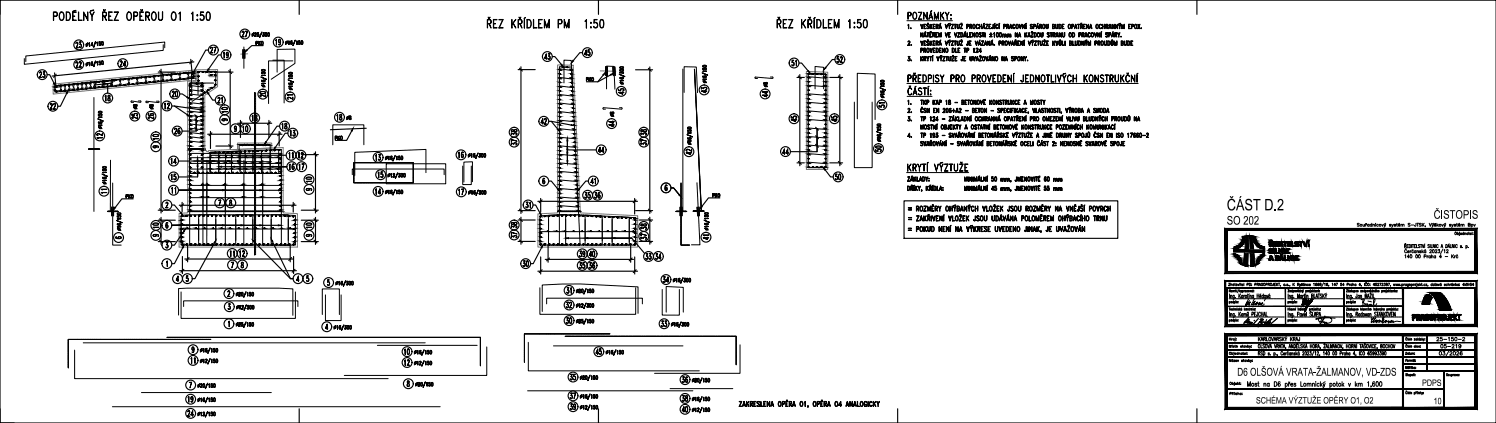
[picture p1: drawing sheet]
<svg xmlns="http://www.w3.org/2000/svg" width="1050mm" height="297mm" viewBox="0 0 1050 297" stroke-linecap="round" stroke-linejoin="round" font-family="sans-serif">
<defs><g id="words">
<text font-size="13.2" x="234" y="100">PKO</text>
<text font-size="12.5" x="861" y="148">ČÁST D.2</text>
<text font-size="11.9" x="170" y="38">PKO</text>
<text font-size="10.6" x="410" y="59">PKO</text>
<g font-size="9.4">
<text x="1006" y="154">ČISTOPIS</text>
<text x="861" y="158">SO 202</text>
</g>
<text font-size="8.6" x="868" y="264">D6 OLŠOVÁ VRATA-ŽALMANOV, VD-ZDS</text>
<g font-size="7.9">
<text x="52" y="35">23</text>
<text x="52" y="49">22</text>
<text x="465" y="183" transform="rotate(-90 465 183)">34</text>
<text x="464" y="200">34</text>
</g>
<g font-size="7.5">
<text x="175" y="27" transform="rotate(-90 175 27)">27</text>
<text x="146" y="38">27</text>
<text x="409" y="40">45</text>
<text x="89" y="48" transform="rotate(-90 89 48)">24</text>
<text x="387" y="43" transform="rotate(-90 387 43)">43</text>
<text x="592" y="45" transform="rotate(-90 592 45)">52</text>
<text x="32" y="56" transform="rotate(-90 32 56)">23</text>
<text x="126" y="69" transform="rotate(-90 126 69)">20</text>
<text x="187" y="69" transform="rotate(-90 187 69)">20</text>
<text x="439" y="67" transform="rotate(-90 439 67)">45</text>
<text x="491" y="66">43</text>
<text x="534" y="69">44</text>
<text x="40" y="78" transform="rotate(-90 40 78)">22</text>
<text x="91" y="85">25</text>
<text x="103" y="85">26</text>
<text x="385" y="89" transform="rotate(-90 385 89)">42</text>
<text x="426" y="90">44</text>
<text x="554" y="86">45</text>
<text x="582" y="86">45</text>
<text x="127" y="95" transform="rotate(-90 127 95)">26</text>
<text x="364" y="96" transform="rotate(-90 364 96)">38</text>
<text x="455" y="96" transform="rotate(-90 455 96)">38</text>
<text x="358" y="103">37</text>
<text x="449" y="103">37</text>
<text x="613" y="108">50</text>
<text x="425" y="109" transform="rotate(-90 425 109)">44</text>
<text x="480" y="110">42</text>
<text x="548" y="110">44</text>
<text x="585" y="127">50</text>
<text x="262" y="138">14</text>
<text x="409" y="140">35</text>
<text x="416" y="140">36</text>
<text x="364" y="161" transform="rotate(-90 364 161)">38</text>
<text x="455" y="162" transform="rotate(-90 455 162)">38</text>
<text x="358" y="168">37</text>
<text x="449" y="169">37</text>
<text x="411" y="182" transform="rotate(-90 411 182)">39</text>
<text x="418" y="182" transform="rotate(-90 418 182)">40</text>
<text x="458" y="183" transform="rotate(-90 458 183)">33</text>
<text x="366" y="188">30</text>
<text x="411" y="190" transform="rotate(-90 411 190)">35</text>
<text x="418" y="190" transform="rotate(-90 418 190)">36</text>
<text x="402" y="217" transform="rotate(-90 402 217)">32</text>
<text x="402" y="228" transform="rotate(-90 402 228)">30</text>
<text x="469" y="231" transform="rotate(-90 469 231)">33</text>
<text x="423" y="250" transform="rotate(-90 423 250)">45</text>
<text x="405" y="268" transform="rotate(-90 405 268)">35</text>
<text x="478" y="270">36</text>
<text x="399" y="281">37</text>
<text x="478" y="283">38</text>
<text x="131" y="294">24</text>
<text x="405" y="289" transform="rotate(-90 405 289)">39</text>
<text x="478" y="291">40</text>
</g>
<g font-size="7.1">
<text x="198" y="33" transform="rotate(-90 198 33)">19</text>
<text x="161" y="42" transform="rotate(-90 161 42)">19</text>
<text x="78" y="72" transform="rotate(-90 78 72)">18</text>
<text x="120" y="78" transform="rotate(-90 120 78)">12</text>
<text x="155" y="80">10</text>
<text x="181" y="86" transform="rotate(-90 181 86)">18</text>
<text x="241" y="86" transform="rotate(-90 241 86)">18</text>
<text x="202" y="92" transform="rotate(-90 202 92)">18</text>
<text x="67" y="98">12</text>
<text x="106" y="99">10</text>
<text x="208" y="97" transform="rotate(-90 208 97)">13</text>
<text x="214" y="112" transform="rotate(-90 214 112)">12</text>
<text x="268" y="114" transform="rotate(-90 268 114)">13</text>
<text x="326" y="112" transform="rotate(-90 326 112)">16</text>
<text x="125" y="116" transform="rotate(-90 125 116)">14</text>
<text x="207" y="120" transform="rotate(-90 207 120)">16</text>
<text x="214" y="120" transform="rotate(-90 214 120)">17</text>
<text x="270" y="126" transform="rotate(-90 270 126)">15</text>
<text x="125" y="127" transform="rotate(-90 125 127)">15</text>
<text x="213" y="129">10</text>
<text x="326" y="138" transform="rotate(-90 326 138)">17</text>
<text x="106" y="161">10</text>
<text x="213" y="161">10</text>
<text x="173" y="181" transform="rotate(-90 173 181)">12</text>
<text x="288" y="250" transform="rotate(-90 288 250)">10</text>
<text x="288" y="258" transform="rotate(-90 288 258)">12</text>
</g>
<g font-size="7">
<text x="998" y="271">PDPS</text>
<text x="881" y="283">SCHÉMA VÝZTUŽE OPĚRY O1, O2</text>
<text x="1006" y="284">10</text>
</g>
<g font-size="6.6">
<text x="560" y="48" transform="rotate(-90 560 48)">51</text>
<text x="200" y="71">21</text>
<text x="157" y="73" transform="rotate(-90 157 73)">21</text>
<text x="616" y="77">51</text>
<text x="175" y="94" transform="rotate(-90 175 94)">10</text>
<text x="419" y="131" transform="rotate(-90 419 131)">41</text>
<text x="373" y="147" transform="rotate(-90 373 147)">31</text>
<text x="492" y="169">41</text>
<text x="402" y="207" transform="rotate(-90 402 207)">31</text>
<text x="136" y="284" transform="rotate(-90 136 284)">19</text>
</g>
<g font-size="6.2">
<text x="206" y="112" transform="rotate(-90 206 112)">11</text>
<text x="70" y="137">11</text>
<text x="124" y="137" transform="rotate(-90 124 137)">11</text>
<text x="165" y="181" transform="rotate(-90 165 181)">11</text>
<text x="138" y="256" transform="rotate(-90 138 256)">11</text>
</g>
<g font-size="5.7">
<text x="1007" y="241">25-150-2</text>
<text x="1010" y="246">05-219</text>
</g>
<text font-size="5.3" x="985" y="182">140 00 Praha 4 - Krč</text>
<text font-size="4.9" x="80" y="169">6</text>
<g font-size="4.4">
<text x="155" y="86">9</text>
<text x="106" y="105">9</text>
<text x="213" y="135">9</text>
<text x="106" y="167">9</text>
<text x="213" y="167">9</text>
</g>
</g></defs>
<!-- layer: 015 -->
<path d="M37 59l100-10v8h-1h2v-8h9v5h6v7l-9 6v39h1a.9 .9 0 0 0 1 1 .9 .9 0 0 0 1-1l52-2v46h10v24h-83v-24h6v-93h2l-97 9zM134 53v8M147 49h6v5M147 50h4v4M391 46h11l5 104 41 1v23h-71v-24h14zM566 50l15 1v68h-15zM567 51l13 1v66h-13zM167 100h24v4l-24 1z" fill="none" stroke="#757575" stroke-width=".7"/>
<!-- layer: 025 -->
<g fill="none" stroke="#000" stroke-width=".8">
<path d="M0 0v297h1050M0 0h1050M0 0v10M210 0v10M420 0v10M630 0v10M638 17v3v-3l-1 1zM639 20h.1M646 17l1 3 1-3-1 3zM649 17h1h-1v3M649 19h.1M649 20h1z"/>
<path d="M651 17l1 1h-1v1a.8 .8 0 0 1 1 1 1 1 0 0 1-2 0h2l-1-2zM651 16h1l-1 1zM653 17v3zM653 19l1-2-1 2M653 18l1 2zM655 17h1h-1v3M655 19h1zM655 20h1zM657 17l1 1v1h-1l1-1v-1h-1v3zM658 19v1v-1M659 19h1M660 17v-1z"/>
<path d="M660 17l1 3-1-2-1 2zM663 17l1 3 1-3-1 3zM666 17l1-1zM666 19l1-2-1 3-1-3 1 2M669 17l-1 3h1h-1l1-3h-1h1M670 17h1zM670 17v3zM672 17v3h1v-3v2v1l-1-1zM674 20h1zM674 16h1v1zM675 17h-1h1l-1 3M675 17l-1 3"/>
<path d="M678 17l2 1v1h-1l1-1-1-1v3zM681 17l1 1v1h-1l1-1v-1h-1v3zM681 19l1 1-1-1M683 17a1.5 1.5 0 0 1 1 2 1.5 1.5 0 0 1-1 1v-1zM683 17a1.3 1.3 0 0 1 1 2 1.3 1.3 0 0 1-1 1zM685 17l2 1-1-1a1.3 1.3 0 0 0-1 2 1.3 1.3 0 0 0 1 1l1-1a.8 .8 0 0 1-1 1 .8 .8 0 0 1-1-1zM687 17v3zM687 19h2M689 17v3zM690 19h1M690 17l1-1zM690 17l1 3-1-2v2z"/>
<path d="M692 20h1zM693 17h-1h1l-1 3M693 17l-1 3M694 17h1h-1v3h1h-1zM694 19h1zM697 17v2l-1 1v-1l1 1zM698 17v-1zM698 17v3zM699 17h1v1v-1a1.3 1.3 0 0 0-1 2 1.3 1.3 0 0 0 1 1v-1a.8 .8 0 0 1-1 1 .8 .8 0 0 1 0-1zM701 17l1-1zM701 17v3zM704 17l2 1v1h-2l2-1-1-1h-1v3z"/>
<path d="M707 17l1 1v1h-1l1-1v-1h-1v3zM707 19l1 1zM709 19h1M709 17l1 3-1-2-1 2zM711 17l1 1v-1a1.3 1.3 0 0 0-1 2 1.3 1.3 0 0 0 1 1v-1a.8 .8 0 0 1-1 1 .8 .8 0 0 1 0-1zM713 17h1a1.5 1.5 0 0 1 1 2 1.5 1.5 0 0 1-2 1v-1zM713 17h1a1.3 1.3 0 0 1 1 2 1.3 1.3 0 0 1-2 1zM715 17l1 3 1-3-1 3zM718 17l1 3v-3v3l-1-2v2zM720 17v-1zM720 17v3zM723 17l2 1h-2l1 1a.8 .8 0 0 1 0 1 .8 .8 0 0 1-1 0 .7 .7 0 0 0 1 0 .7 .7 0 0 0 0-1l-1-1z"/>
<path d="M725 17l2 1-1 1h-1l2-1-1-1h-1v3zM727 19h2M728 19h1M728 17l1-1zM728 17l1 3-1-2-1 2zM730 17l1 1v1h-1l1-1v-1h-1v3zM730 19l1 1-1-1M732 17a1.5 1.5 0 0 1 1 2 1.5 1.5 0 0 1-1 1v-1zM732 17a1.3 1.3 0 0 1 1 2 1.3 1.3 0 0 1-1 1zM734 17l1 3v-1l1-2-1 3h-1zM739 17l1 1v1v1h-1zM739 17l1 1-1 1h1v1h-1"/>
<path d="M741 17l1 3v-3v2v1l-1-1zM743 17a1.5 1.5 0 0 1 2 2 1.5 1.5 0 0 1-2 1zM743 17a1.4 1.4 0 0 1 2 2 1.4 1.4 0 0 1-2 1zM745 17h2h-1v3h1h-2zM746 19h.1M750 17a1.5 1.5 0 0 1 1 2 1.5 1.5 0 0 1-1 1v-1zM750 17a1.3 1.3 0 0 1 1 2 1.3 1.3 0 0 1-1 1zM752 17l2 1-1 1h-1l1-1v-1h-1v3zM754 19h2M754 19h1M755 17l1 3-1-2-1 2zM756 17h2z"/>
<path d="M757 17v3v-3M758 17l2 1-1 1h-1l2-1-1-1h-1v3zM759 16v1zM759 19l1 1-1-1M760 17h2h-2v3M760 19h1zM760 20h2zM762 17l2 3v-3v3l-1-2-1 2zM765 19h1M765 17l1 3-1-2v2zM770 17a1.5 1.5 0 0 1 1 2 1.5 1.5 0 0 1-1 1l-1-1zM770 17a1.3 1.3 0 0 1 1 2 1.3 1.3 0 0 1-1 1z"/>
<path d="M772 17h1v1v-1a1.4 1.4 0 0 0-2 2 1.3 1.3 0 0 0 2 1v-1a.8 .8 0 0 1-1 1 .8 .8 0 0 1-1-1zM774 17v3zM774 19h1M775 17v3zM776 17l2 1-1 1h-1l1-1v-1h-1v3zM777 19l1 1-1-1M778 19h2M778 19h1M779 17l1 3-1-2-1 2zM780 17l2 3v-3v3l-1-2-1 2zM783 17l1 3v-3v3l-1-2v2zM785 17l1 2 1-2-1 3z"/>
<path d="M785 17l1-1zM787 17l1 3 1-3v3v-2l-1 2-1-2v2zM792 17h1h-1v3h1h-1zM792 19h1zM794 17l1 1v1h-1l1-1v-1h-1v3zM797 17a1.5 1.5 0 0 1 1 2 1.5 1.5 0 0 1-1 1l-1-1zM797 17a1.3 1.3 0 0 1 1 2 1.3 1.3 0 0 1-1 1zM798 17l2 3zM800 17l-2 3zM801 20h.1M840 0v10M61 30l-1 3z"/>
<path d="M63 30v2v-2l-1 1zM64 32h1h-1l1-2v2v-2l-1 2M67 29l-1 4zM68 29l1 3-1-2zM70 32h.1M70 30v2M71 31l-1-1v-1v1a.7 .7 0 0 1 1 0 .7 .7 0 0 1 0 1 .7 .7 0 0 1-1 0v1l1-1M71 29a1.1 1.1 0 0 1 2 1 1.1 1.1 0 0 1-1 2zM72 29v3M72 29h-1M72 31h.1M146 35h-2l-9 16"/>
<path d="M155 39h-2l-7 10M178 23l-1 3zM179 25l1 1h-1l1-2-1-1 1 1-1 2M181 24v1M182 24h-1v-1v1a.7 .7 0 0 1 1 0 .7 .7 0 0 1-1 1 .7 .7 0 0 1-1 0h1M184 23l-2 3zM184 23h1v1v-1zM185 24a.7 .7 0 0 1 1 1 1 1 0 0 1-2 0M186 23a1.2 1.2 0 0 1 1 1 1.2 1.2 0 0 1-1 1zM186 23h1M186 23v2M187 23v2"/>
<path d="M188 23a1.1 1.1 0 0 1 1 1 1.1 1.1 0 0 1-1 1zM188 23h1M188 23v2M189 23v2M201 29l-1 2zM202 29h1v2v-2zM204 31h1M204 30h1M204 29h1M204 29v2M204 30h.1M205 30v1"/>
<path d="M205 29a1.2 1.2 0 0 0-1 1 1.2 1.2 0 0 0 1 1 .7 .7 0 0 0 0-1 .7 .7 0 0 0-1 0M207 28l-1 4zM208 29v2v-2zM210 31h.1M210 30v1M211 30h-1v-1h1h-1v1a.7 .7 0 0 1 1 0 .7 .7 0 0 1-1 1M211 31h-1M212 29a1.2 1.2 0 0 1 1 1 1.2 1.2 0 0 1-1 1zM388 40h1l5 5M409 37h-2l-5 6M637 32h2h-2l1-2v-1l-1 1v-1a.7 .7 0 0 1 1 0 .7 .7 0 0 1 0 1l-1 2M638 40h-1h2l-1 1"/>
<path d="M638 40v1l1 1M639 31l1 1zM639 32h.1M646 23l2 3v-3v3l-2-3v3zM646 29l1 2 1-2-1 3zM646 40v3zM646 35h1v-1h-1v3v-3h1v1h-1M648 35h1v-1h-1v3v-3h1l1 1h-2M648 40h2v1h-1h1v-1h-1v3zM649 25h1M649 29h1h-1v3h1h-1M649 30h.1"/>
<path d="M649 35l1 2zM649 23l1-1zM649 23l1 3-1-3-1 3zM650 23h2zM651 29h1h-1v1a1.1 1.1 0 0 1 1 2 1.1 1.1 0 0 1-2-1h2l-1-1zM651 34a1.4 1.4 0 0 1 1 1 1.4 1.4 0 0 1-1 2l-1-1zM651 28h1l-1 1zM651 23v3v-3M652 40h2zM652 23h2h-1v3h1h-2zM653 24v1M653 34v2l1-2-1 3z"/>
<path d="M653 29v3zM653 22v1v-1v1zM653 40v3v-3M653 30l1 2zM654 29l-1 2zM654 39h1zM654 40l1 3zM655 24h1v-1h-1v3v-3h1v1l-1 1M655 29h1h-1v3h1h-1M655 30h1h-1M655 34h1h-1v3h1h-1M655 35h1h-1"/>
<path d="M655 25l1 1zM657 23h1h-1v3h1h-1zM657 24v1M657 34a1.5 1.5 0 0 1 2 1 1.5 1.5 0 0 1-2 2zM657 30h1v-1h-1v3v-3h1v1h-1M657 34a1.4 1.4 0 0 1 1 1 1.4 1.4 0 0 1-1 2M657 40l1 2 1-2-1 3zM658 30v2v-2M659 23l1 3v-3v3v-2v2l-1-2v2zM659 31h1M659 34h2h-2v3h2h-2zM659 35h1h-1"/>
<path d="M660 40v1l1-1-1 3zM660 29h.1M660 29l1 3-1-3-1 3zM660 39h1zM661 34l2 2v-2v3l-2-3v3zM663 40h-1h1l-1 3M663 40l-1 3M663 23l1 3 1-3-1 3zM663 29l1 2 1-2-1 3zM664 40h1zM664 34a1.4 1.4 0 0 1 1 1 1.4 1.4 0 0 1-1 2v-1zM664 34a1.3 1.3 0 0 1 1 1 1.3 1.3 0 0 1-1 2z"/>
<path d="M664 40v3l1-3M666 23h1h-1v3h1h-1zM666 24v1M666 28h1zM666 40v3l1-1v-2v2v1l-1-1zM666 30l1-1-1 3-1-3 1 1M668 34a1.5 1.5 0 0 1 2 1 1.5 1.5 0 0 1-2 2zM668 34a1.4 1.4 0 0 1 2 1 1.4 1.4 0 0 1-2 2zM668 39h1zM669 29h-1h1l-1 3M669 29l-1 3h1h-1M669 40h-1h2l-2 3"/>
<path d="M669 40l-1 3h2h-2M670 29h1zM670 23l1 3v-3v3zM670 29v3zM670 40h2h-2v3h2h-2M671 34v3h1h-1zM672 29v3l1-1v-2v2v1l-1-1zM672 26h2h-2l1-3h-1h2l-2 3M672 34h2h-2v3h2h-2M672 35h1h-1M674 32h1h-1M674 23a1.5 1.5 0 0 1 2 1 1.5 1.5 0 0 1-2 2z"/>
<path d="M674 23a1.4 1.4 0 0 1 2 1 1.4 1.4 0 0 1-2 2zM674 28h1v1zM675 29h-1h1l-1 3M675 29l-1 3M675 40v2v1l-1-1h1zM676 34h2zM676 40h2h-1v3h1h-2zM677 25h1M677 34v3v-3M677 23l1-1zM677 23l1 3-1-3-1 3zM679 35h1v-1h-1l-1 3v-3h2v1h-1"/>
<path d="M679 23v3h1h-1zM679 29v2v1l-1-1 1 1zM680 29h2h-2v3h2h-2zM680 30h1h-1M681 23h1zM681 23v3h1h-1M681 24v1M681 40v3l1-1v-2v2v1l-1-1zM683 23l1 3v-3v3l-1-3v3zM683 40l1 2 1-2-1 3zM683 34h1v3v-3zM684 29l1 2 1-2-1 3z"/>
<path d="M685 37h1h-1l1-2v-1l-1 1v-1a.7 .7 0 0 1 1 0 .7 .7 0 0 1 0 1l-1 2M685 23a1.4 1.4 0 0 1 2 1 1.4 1.4 0 0 1-2 2v-1zM686 40l1 3-1-3-1 3zM687 31h1M687 36h2h-2l1-2v3v-3l-1 2M687 23h2h-2l1 1a1.1 1.1 0 0 1 1 2 1 1 0 0 1-2 0 .8 .8 0 0 0 1 0 .8 .8 0 0 0 0-1l-1-1zM687 28h1zM687 29l1 3-1-3v3zM688 39h.1M689 40h-2h2l-2 3M689 40l-2 3h2h-2M689 32h1h-1"/>
<path d="M689 23h2zM690 23v3v-3M690 40a1.5 1.5 0 0 1 1 1 1.5 1.5 0 0 1-1 2l-1-1zM690 40a1.3 1.3 0 0 1 1 1 1.3 1.3 0 0 1-1 1zM690 29h-1h1l-1 3M690 29l-1 3M691 31h1M691 23v3zM692 29l1 3-1-3-1 3zM692 40l1 2v-2v3zM693 29l2 2v-2v3l-2-3v3zM694 26h2z"/>
<path d="M694 24h2zM695 39h.1M695 40l1 3-1-3-1 3zM695 23v2zM696 31h1M696 28h1zM696 29l1 3-1-3-1 3zM696 40l2 2v-2v3l-2-3v3zM697 24l1-1v3v-3zM698 31v1zM698 32h.1M699 40a1.5 1.5 0 0 1 1 1 1.5 1.5 0 0 1-1 2l-1-1z"/>
<path d="M699 40a1.3 1.3 0 0 1 1 1 1.3 1.3 0 0 1-1 1zM700 23a1.4 1.4 0 0 1 1 1 1.4 1.4 0 0 1-1 2zM700 26h.1M700 23h.1M700 23v3M701 30h1v-1h-1v3v-3h1v1h-1M702 23a1.4 1.4 0 0 1 1 1 1.4 1.4 0 0 1-1 2zM702 26h1M702 23h1M702 23v3M703 40l2 2v-2v3l-2-3v3zM703 30h1v-1h-1v3v-3h1v1h-1"/>
<path d="M704 24v2zM704 30l1 2zM704 24h1v2v-2l-1 1zM705 24h1v2v-2l-1 1zM706 29a1.5 1.5 0 0 1 1 1 1.5 1.5 0 0 1-1 2l-1-1zM706 29a1.3 1.3 0 0 1 1 1 1.3 1.3 0 0 1-1 2zM706 40l1 3-1-3-1 3zM707 24v2zM707 24h1v2v-2l-1 1zM708 29v2l1-2-1 3zM709 24v2v-2l-1 1zM710 31h1"/>
<path d="M711 29v3v-3l-1 3zM712 40h1v1h-1h1v-1h-1v3zM712 30h1v-1h-1v3v-3h1v1h-1M712 28h1v1zM713 23l1 3v-3v3l-1-3v3zM713 30v2zM714 29h2h-2v3h2h-2zM714 30h1h-1M715 40a1.5 1.5 0 0 1 1 1 1.5 1.5 0 0 1-1 2l-1-1zM715 40a1.3 1.3 0 0 1 1 1 1.3 1.3 0 0 1-1 1zM715 25h1M716 23v3v-3l-1 3z"/>
<path d="M716 29l2 2v-2v3l-2-3v3zM717 40l1 2v-2v3l-1-3v3zM719 29h.1M719 29v3zM719 23v3zM719 25l2-2-2 2M720 24l1 2zM722 25h1M722 29l1 2v-2v3zM722 23l1 3-1-3-1 3zM724 23h1l-1 3 1-3zM724 26h1h-1"/>
<path d="M724 29l1 1v-1v3zM724 22v1l1-1-1 1zM724 28h1zM726 23a1.5 1.5 0 0 1 1 1 1.5 1.5 0 0 1-1 2zM726 23a1.4 1.4 0 0 1 1 1 1.4 1.4 0 0 1-1 2zM726 32h1h-1M727 29h-1h1l-1 3M727 29l-1 3M728 29h1zM728 23h1a1.4 1.4 0 0 1 1 1 1.4 1.4 0 0 1-2 2v-1zM728 23h1a1.3 1.3 0 0 1 1 2 1.3 1.3 0 0 1-2 1zM729 29v3v-3"/>
<path d="M730 29l1 3v-1l1-2v2l-1 1-1-1zM730 23l1 3h1v-3v2l-1 1zM733 28v1zM734 29h-2h2l-2 3M734 29l-2 3h2h-2M735 29h1h-1v3h1h-1M735 30h.1M735 23h1h-1l1 2a.8 .8 0 0 1 0 1 .8 .8 0 0 1-1 0h1l-1-2zM737 23h1zM738 23v3v-3M739 29v3zM739 24h1v-1h-1v3v-3h1v1l-1 1"/>
<path d="M739 30l1 2-1-2M740 25v1v-1M740 29l-1 2zM741 29l1 2 1-2-1 3zM741 25h1M742 23l1 3-1-3-1 3zM743 29l1 3 1-1v-2v2l-1 1-1-1zM743 23l2 3v-3v3l-2-3v3zM744 28v1zM744 28h.1M746 29v3h1h-1zM746 23v3h1v-3v2v1h-1z"/>
<path d="M747 29l1 3zM751 23a1.4 1.4 0 0 1 1 1 1.4 1.4 0 0 1-1 2l-1-1zM751 23a1.3 1.3 0 0 1 1 2 1.3 1.3 0 0 1-1 1zM751 30h1v-1h-1v3h1v-1l-1-1M751 30l1 2h-1v-3h1l-1 1M753 23a1.5 1.5 0 0 1 1 1 1.5 1.5 0 0 1-1 2zM753 23a1.4 1.4 0 0 1 1 1 1.4 1.4 0 0 1-1 2zM753 29v3h1h-1zM755 29v3l1-1v-2v2l-1 1v-1zM757 29a1.5 1.5 0 0 1 1 1 1.5 1.5 0 0 1-1 2zM757 29a1.4 1.4 0 0 1 1 1 1.4 1.4 0 0 1-1 2M757 24h1v-1h-1v3v-3h1v1l-1 1"/>
<path d="M759 29l2 2v-2v3l-2-3v3zM759 24h1v-1h-1v3v-3h1l1 1-2 1M760 25l1 1zM761 29l1 1 1-1-1 3zM761 25h2M762 25h1M762 28h1zM762 23l1 3-1-3-1 3zM764 29v2l1-2v3v-2l-1 2v-2v2zM764 23l1 1v-1a1.2 1.2 0 0 0-1 1 1.2 1.2 0 0 0 1 2v-1a.9 .9 0 0 1-1 1 .9 .9 0 0 1-1-1zM766 23a1.4 1.4 0 0 1 2 1 1.4 1.4 0 0 1-2 2v-1zM768 23l1 3 1-3-1 3z"/>
<path d="M769 30h1v-1h-1l-1 3v-3h1l1 1h-1M770 23l2 3v-3v3l-2-3v3zM771 30h1v-1h-1v3v-3h1v1h-1M771 30l1 2-1-2M773 23v-1zM773 23v3zM773 29a1.5 1.5 0 0 1 1 1 1.5 1.5 0 0 1-1 2v-1zM775 29l1 3v-1l1-2v2l-1 1-1-1zM776 23h1h-1l1 1a1 1 0 0 1 0 2 .8 .8 0 0 1-1 0 .8 .8 0 0 0 1 0 .8 .8 0 0 0 0-1l-1-1zM777 29a1.5 1.5 0 0 1 2 1 1.5 1.5 0 0 1-2 2zM778 29a1.4 1.4 0 0 1 1 1 1.4 1.4 0 0 1-1 2zM778 24h1v-1h-1v3v-3h1v1l-1 1"/>
<path d="M780 29v3l1-1v-2v2v1l-1-1zM780 28l1 1zM780 25h2M781 28h.1M780 25h1M781 23v-1zM781 23l1 3-1-3-1 3zM782 29l1 2 1-2v3v-2l-1 2-1-2v2zM782 24h2v-1h-2v3v-3h2v1l-2 1M783 25l1 1-1-1M785 24l1-1-1 3-1-3 1 1M787 26h.1"/>
<path d="M787 30h1v-1h-1v3h1v-1l-1-1M788 30v2h-1v-3h1v1M789 29l1 3v-1l1-2v2l-1 1-1-1zM791 29a1.5 1.5 0 0 1 2 1 1.5 1.5 0 0 1-2 2zM792 29a1.4 1.4 0 0 1 1 1 1.4 1.4 0 0 1-1 2zM794 29h1h-1v3h1h-1zM794 30h.1M33 52h2l3 6M38 51l1 10M39 52l-1 2M61 44l-1 2zM63 44v2v-2h-1z"/>
<path d="M64 44l1 2M64 45h1M65 45v1M65 44a1.2 1.2 0 0 0-1 1 1.2 1.2 0 0 0 1 1 .7 .7 0 0 0 0-1 .7 .7 0 0 0-1 0M65 44h-1M65 45v1l-1-1M67 60l9-1v6M67 43l-1 4zM67 59l-1 2M68 43l1 3-1-3v1zM70 45h.1M70 44v1"/>
<path d="M71 44h-1v-1v1a.7 .7 0 0 1 1 0 .7 .7 0 0 1 0 1 .7 .7 0 0 1-1 0h1M71 43a1.1 1.1 0 0 1 2 1 1.1 1.1 0 0 1-1 1zM72 43v2M72 43h-1M72 45h.1M73 58l-1 2M78 58l-5 1M79 57l-1 3M111 51h12M112 50l2 2M113 49v101M134 42l1 10"/>
<path d="M135 43l-2 2M136 43l-99 10M152 51h12M161 50l2 2M162 49v56M183 54l4 2zM184 59h2h-2zM184 53h2h-2zM184 60l2 1zM184 56v1a1.2 1.2 0 0 0 1 0 1.2 1.2 0 0 0 1-1 .7 .7 0 0 0-1 0 .7 .7 0 0 0 0 1M184 49a1.2 1.2 0 0 1 1 0 1.2 1.2 0 0 1 1 1 1.2 1.2 0 0 1-1 0 1.2 1.2 0 0 1-1-1zM184 50h2"/>
<path d="M184 49h2M184 56v1M184 49v1M184 51h2M185 57h1M185 57h.1M185 51v1h-1v-1v1a.7 .7 0 0 1 1-1 .7 .7 0 0 1 1 0 .7 .7 0 0 1 0 1M185 56v1M185 56l1 1h-1M185 51h1v1M186 49v1M186 57h-2"/>
<path d="M186 51v1M202 56l4 2zM203 55h2h-2zM203 58a1.2 1.2 0 0 0 1 1 1.2 1.2 0 0 0 1-1 .7 .7 0 0 0-1 0 .7 .7 0 0 0 0 1M203 51a1.3 1.3 0 0 1 1 0 1.3 1.3 0 0 1 1 1 1.3 1.3 0 0 1-1 0 1.3 1.3 0 0 1-1-1zM203 52h2M203 51h2M203 58v1M203 51v1M204 53h1M204 59h1M204 59h.1"/>
<path d="M204 53v1h-1v-1v1h1a.7 .7 0 0 1 0-1 .7 .7 0 0 1 1 0 .7 .7 0 0 1 0 1v-1M204 58v1M205 58v1M205 51v1M205 59h-2M205 53v1M364 49h12M365 48l2 2M366 47v103M429 53l-9 4h-8M435 52l3 2zM435 57h3h-3h1z"/>
<path d="M435 51h1M435 58l3 1zM435 55v-1a1.1 1.1 0 0 0 1 1 1.1 1.1 0 0 0 1 0 .7 .7 0 0 0 0-1 .7 .7 0 0 0-1 1M435 51v1v-1h1M435 49a1.2 1.2 0 0 1 2-1 1.2 1.2 0 0 1 0 2 1.2 1.2 0 0 1-1 0 1.2 1.2 0 0 1-1-1zM435 49a1.2 1.2 0 0 1 1-1 1.2 1.2 0 0 1 1 2h-2M435 47a1.2 1.2 0 0 1 2 0 1.2 1.2 0 0 1 0 1 1.2 1.2 0 0 1-1 0 1.2 1.2 0 0 1-1-1zM435 47a1.2 1.2 0 0 1 2 0 1.2 1.2 0 0 1 0 1h-2M435 54v1M435 49v1M435 47v1M436 55h1"/>
<path d="M436 51h1M437 54l-1 1h1M437 51h-1M437 54v1M437 51v1a1 1 0 0 0 0-2 .8 .8 0 0 0-1 1M437 55h-2M437 51v1M446 49h12M455 48l2 2M456 47v103M493 51l4 2zM493 56h3h-3h1z"/>
<path d="M493 50h3h-3h1zM493 57l3 1zM493 54a1.2 1.2 0 0 0 1 1 1.2 1.2 0 0 0 2-1 .7 .7 0 0 0-1-1 .7 .7 0 0 0-1 1h1M493 46a1.2 1.2 0 0 1 2 0 1.2 1.2 0 0 1 1 1 1.2 1.2 0 0 1-2 0 1.2 1.2 0 0 1-1-1zM493 53v1M494 48h2M494 54h2M495 48l-1 1h-1v-1v1h1a.7 .7 0 0 1 0-1 .7 .7 0 0 1 1 0 .7 .7 0 0 1 0 1l1-1h-1M495 53l-1 1h1h-1M495 53l1 1h-1M495 46v1M496 54h-3"/>
<path d="M496 46a1.2 1.2 0 0 0-2 0 1.2 1.2 0 0 0-1 1h3M496 49h-1M536 60l3 1zM536 58v1l2-1v1zM536 58h1a.8 .8 0 0 0 0 1 .8 .8 0 0 0 1 0 .8 .8 0 0 0 0-1l-2 1M536 58v1M538 58h.1M538 59h.1M559 54h5M560 53l2 2M561 44h2l4 6M561 52v64"/>
<path d="M582 54h9M586 42h-2l-5 5M588 53l2 2M589 52v64M618 57a1.2 1.2 0 0 1 2-1 1.2 1.2 0 0 1 0 1 1.2 1.2 0 0 1-1 1 1.2 1.2 0 0 1-1-1zM618 57h2M618 57h.1M619 59h1M619 58v1h-1v-1v1h1a.7 .7 0 0 1 0-1 .7 .7 0 0 1 1 0 .7 .7 0 0 1 0 1v-1M620 57h.1M620 59h.1M637 42l1 1"/>
<path d="M638 41a.9 .9 0 0 1 1 1 1 1 0 0 1-2 0M638 41l1 1-1 1M639 42l-1 1-1-1M639 42l1 1zM639 42h.1M646 41l2-1-2 2M647 41l1 2zM649 41l1 2-1-2M651 41l1-1-1 3-1-3 1 1M662 43h1h-1M670 41h1zM677 41h.1"/>
<path d="M685 42h2M685 42h1M694 42h1M706 42h1M710 40h1h-1l1 1a.8 .8 0 0 1 0 1 .8 .8 0 0 1-1 0 .7 .7 0 0 0 1 1 .7 .7 0 0 0 0-1zM719 41l1-1-1 3v-3l1 1M721 42v1zM721 42h.1M47 66l-5 9h-1M69 78a1.2 1.2 0 0 1 2 0 1.2 1.2 0 0 1 0 1 1.2 1.2 0 0 1-1 1 1.2 1.2 0 0 1-1-2zM69 79h2M69 79v-1h1h1v1"/>
<path d="M70 80v1h-1v-1v1h1a.7 .7 0 0 1 0-1 .7 .7 0 0 1 1 0 .7 .7 0 0 1 0 1v-1M94 75l2 1zM94 74v1l1-1h1l-1 1zM94 74h1a.7 .7 0 0 0 1 1 .7 .7 0 0 0 0-1h-2M94 74h.1M96 74h.1M96 74v1M105 75l3 2zM105 74v1l1-1a.8 .8 0 0 1 1 0 .9 .9 0 0 1-1 1 .9 .9 0 0 1 0-1zM105 74h1a.7 .7 0 0 0 0 1 .7 .7 0 0 0 1-1 .7 .7 0 0 0 0-1l-2 1M105 74v1M107 74h.1"/>
<path d="M107 74v1M121 74h1l9 6M122 74l18 3M126 66h2l3 2M146 66l3 4h2M203 61h2h-2zM203 62l2 1zM428 79v1l1-1a.6 .6 0 0 1 1 0 .7 .7 0 0 1 1 1zM428 79h1a.8 .8 0 0 0 1 1 .8 .8 0 0 0 1 0 .8 .8 0 0 0-1-1l-2 1M428 79v1M430 79h1M431 80h-1"/>
<path d="M618 62l3 1zM618 66h2h-2v1zM618 60l2 1h-2zM618 67l2 2zM619 64h1M620 64h-1l1 1-1-1M620 64v1M620 64l-1 1h-1v-1a1.2 1.2 0 0 0 1 1 1.2 1.2 0 0 0 1-1 .7 .7 0 0 0-1 0 .7 .7 0 0 0 0 1M637 76h1l1 1-2 2h2h-2l1-2v-1l-1 1zM638 70v3v-2h-1zM639 73h.1M639 79h1z"/>
<path d="M639 79h.1M646 70l2 1zM647 76l1 1-1-1a1.3 1.3 0 0 0-1 2 1.3 1.3 0 0 0 1 1l1-1a.8 .8 0 0 1-1 1 .8 .8 0 0 1-1-1zM647 75v1v-1v1zM647 71v2zM648 70v3zM648 72l2-2-2 2M649 72l1 1-1-1M649 76h1h-1v1a1.1 1.1 0 0 1 1 2 1 1 0 0 1-2 0 .7 .7 0 0 0 1 0 .7 .7 0 0 0 1-1l-1-1zM651 72h1v-1h-1l-1 2v-3h1l1 2h-1M651 76l1 3v-3v3l-1-3v3zM655 70v3z"/>
<path d="M655 72l1-2-1 2M655 72l1 1-1-1M655 76h2h-2v3h2h-2zM655 77h1l-1 1M657 73h1M657 76l2 3v-3v3l-2-3v3zM658 70l1 3-1-2-1 2zM659 72h1v-1h-1v2v-3h1v2h-1M662 76h1v1l-1 2h1h-1l1-2v-1l-1 1zM664 76a1.4 1.4 0 0 1 1 2 1.4 1.4 0 0 1-1 1zM664 79h1M664 76h1"/>
<path d="M664 70v3v-2zM664 76v3M665 76v3M666 73h.1M666 71a1 1 0 0 1 1 1 1 1 0 0 1 0 1h-1a1.1 1.1 0 0 1 0-1 1.1 1.1 0 0 1 1-1zM666 71h1M666 71a1 1 0 0 1 1 1 1 1 0 0 1-1 1 1.3 1.3 0 0 1 0-1 1.3 1.3 0 0 1 1-1M666 78l1 1v-1M666 76h1M667 76v3M667 77l-1 1 1-1v1M667 77v1v1"/>
<path d="M667 73h.1M667 76a1.4 1.4 0 0 0-1 2 1.4 1.4 0 0 0 1 1 .9 .9 0 0 0 1-1 1.1 1.1 0 0 0-2-1v1M668 78h2zM669 76v3zM670 72h2zM671 78h1M672 76l1 3-1-3-1 3zM673 76a.7 .7 0 0 1 1 0 .7 .7 0 0 1 0 1l-1 2h2h-2l1-2v-1l-1 1zM675 72h1v-1h-1v2h1v-1h-1M676 72v1h-1v-3l1 1v1M677 70h1l-1 1v2h1h-1zM677 72h1h-1"/>
<path d="M678 78h1zM679 70l1 1zM680 71v2v-2M681 71l1-1a1.5 1.5 0 0 1 1 2 1.5 1.5 0 0 1-2 1v-1zM681 71h1a1.3 1.3 0 0 1 1 1 1.3 1.3 0 0 1-2 1zM683 77h1v-1h-1v3h1v-1h-1M683 77l1 2h-2v-3h2l-1 2M683 70l2 3v-3v3l-1-2-1 2zM685 76h1h-1v3M685 77v1M685 79h1zM686 71v-1a1.5 1.5 0 0 1 1 2 1.5 1.5 0 0 1-1 1v-1z"/>
<path d="M686 71a1.3 1.3 0 0 1 1 1 1.3 1.3 0 0 1-1 1zM686 76h2zM687 76v3v-3M688 70l1 3 1-3-1 3zM689 76a1.5 1.5 0 0 1 1 2 1.5 1.5 0 0 1-1 1l-1-1zM690 70h2l-2 1v2h2h-2zM690 70h1zM690 72h1h-1M691 76l1 3v-3v3l-1-3v3zM695 70v3zM695 72l1-2-1 2M695 72l1 1-1-1"/>
<path d="M695 78h2zM697 71v-1a1.5 1.5 0 0 1 1 2 1.5 1.5 0 0 1-1 1v-1zM697 71a1.3 1.3 0 0 1 1 1 1.3 1.3 0 0 1-1 1zM699 70l2 3v-3v3l-2-2v2zM700 76h2h-2l1 1a1.1 1.1 0 0 1 1 2 1 1 0 0 1-2 0 .7 .7 0 0 0 1 0 .7 .7 0 0 0 1-1l-2-1zM702 71h1h-1v1a.8 .8 0 0 1 1 1 1 1 0 0 1-2 0h2l-1-2zM703 77h1v-1h-1l-1 3v-3h1l1 1-1 1M703 70l2 1zM704 71v2v-2M705 76h1h-1v3h1h-1zM705 77v1M706 72h1v-1h-1l-1 2v-3l2 1v1h-1"/>
<path d="M706 72l1 1zM707 76h1v1v-1a1.3 1.3 0 0 0-1 2 1.3 1.3 0 0 0 1 1v-1a.8 .8 0 0 1-1 1 .8 .8 0 0 1 0-1zM708 70v3h1v-3v3h-1zM709 76v3zM710 76h1h-1v3zM710 70v3zM710 77h1l-1 1M710 72l1-2-1 2M710 72l1 1v-1M712 76v3zM713 71v-1l1 1h-1a1.3 1.3 0 0 0-1 1 1.3 1.3 0 0 0 1 1h1a.8 .8 0 0 1-1 0 .8 .8 0 0 1-1-1zM713 76v3z"/>
<path d="M713 78l1-2-1 2M713 77l1 2-1-2M715 71l1-1h-1v3h1h-1M715 72h.1M715 78h1M716 76l1 3-1-3-1 3zM718 76l1 1-1-1a1.3 1.3 0 0 0-1 2 1.3 1.3 0 0 0 1 1l1-1a.8 .8 0 0 1-1 1 .8 .8 0 0 1-1-1zM719 73h1M719 70l1 3-1-2v2zM719 76h2h-1v3h1h-2zM720 77v1M722 79h.1"/>
<path d="M722 79l-1 1M723 70l1 3 1-3v3v-2l-1 2-1-2v2zM725 76l1 3v-3v3zM726 71v-1a1.5 1.5 0 0 1 1 2 1.5 1.5 0 0 1-1 1v-1zM727 76v3h1h-1zM728 71h1h-1l1 1a.8 .8 0 0 1 0 1 .8 .8 0 0 1-1 0h1l-1-2zM729 78h1M729 76l1 3-1-3v3zM730 70l1 1zM731 71v2v-2M731 76h1h-1l1 1a1 1 0 0 1 0 2 .8 .8 0 0 1-1 0h1l-1-2zM733 72v-2v3l-1-3 1 2"/>
<path d="M733 76h1zM734 76v3zM735 76l1 3v-3v3l-1-3v3zM737 76h1a1.5 1.5 0 0 1 1 2 1.5 1.5 0 0 1-1 1zM740 76h1h-1l1 1a1 1 0 0 1 0 2 .8 .8 0 0 1-1 0h1l-1-2zM742 76h1zM742 76v3v-3M744 76v3zM745 79h.1M745 79v1M748 76l1 3 1-3-1 3zM750 76l1-1z"/>
<path d="M751 77l1-1-1 3-1-3 1 1M752 77h1v-1h-1v3v-3h1v1l-1 1M753 78l1 1-1-1M755 76a1.5 1.5 0 0 1 1 2 1.5 1.5 0 0 1-1 1l-1-1zM755 76a1.3 1.3 0 0 1 1 2 1.3 1.3 0 0 1-1 1zM757 76l1 1h-1M757 78h1v1h-1M758 78v-2h-1v3M758 77v2h-1M759 78h1M760 76v3v-3l-1 3zM763 78h2"/>
<path d="M763 78h1M764 76l1 3-1-3-1 3zM768 76h1h-1v1a1.1 1.1 0 0 1 1 2 .8 .8 0 0 1-1 0h1l-1-2zM770 76v3zM770 77h1M770 78h1M771 76v3zM772 76h1a1.5 1.5 0 0 1 1 2 1.5 1.5 0 0 1-2 1v-1zM772 76h1a1.3 1.3 0 0 1 1 2 1.3 1.3 0 0 1-2 1zM774 76a1.5 1.5 0 0 1 2 2 1.5 1.5 0 0 1-2 1zM775 76a1.4 1.4 0 0 1 1 2 1.4 1.4 0 0 1-1 1zM777 78h1"/>
<path d="M777 76l1 3-1-3v3zM69 83l3 2zM69 88h3h-2zM69 82h3h-3l1 1zM69 89l3 1zM70 80h1M70 86h1M71 86h-1l1 1-1-1M71 86v1M71 86l-1 1-1-1a1.1 1.1 0 0 0 1 1 1.1 1.1 0 0 0 1-1 .7 .7 0 0 0-1 0v1M71 81h.1M128 92h10v-10v10"/>
<path d="M137 81l2 2M137 84l2 2M137 90l2 2M146 94h52M148 92v12M149 93l-2 2M167 87h24M169 85v12M189 85v12M190 86l-2 2M196 92v10M196 89h-2l-7 11"/>
<path d="M197 93l-2 2M202 94h-2l-7 10M244 82l-1 2zM245 84h.1M245 82l1 1a.7 .7 0 0 1-1 1v-1l1-1zM245 82h1M245 82h1a.8 .8 0 0 1 0 1 .8 .8 0 0 1 0 1 .8 .8 0 0 1-1 0l1-2M246 84h.1M257 90l-25 1M385 85h2l4 6M387 85l14 3M398 99v6h20"/>
<path d="M398 97v16M428 80l3 2zM482 94l4 2zM483 99h2h-2zM483 93h2l-2 1zM483 97a1.2 1.2 0 0 0 1 1 1.2 1.2 0 0 0 1-1h-1v1M483 89l2 1a1.3 1.3 0 0 1-1 0 1.3 1.3 0 0 1-1-1zM483 90h2M483 97v1M483 89v1M484 91h1M484 97h1"/>
<path d="M484 91v1h-1v-1v1h1a.7 .7 0 0 1 0-1 .7 .7 0 0 1 1 0 .7 .7 0 0 1 0 1l-1-1M484 97v1v-1M484 97h1l-1 1M485 89v1M485 97h-2M485 92h.1M572 89l2 2M572 95l2 2M615 92l4 2zM616 97h2h-2zM616 91h2h-2v1zM616 98l2 1z"/>
<path d="M616 95a1.2 1.2 0 0 0 1 1 1.2 1.2 0 0 0 1-1 .7 .7 0 0 0-1-1 .7 .7 0 0 0 0 1v1M616 87a1.2 1.2 0 0 1 1 0 1.2 1.2 0 0 1 1 1h-2zM616 95h.1M617 89h1M617 95h1M617 89v1h-1v-1v1h1a.7 .7 0 0 1 0-1 .7 .7 0 0 1 1 0 .7 .7 0 0 1 0 1v-1M617 95v1v-1M618 95v1M618 87v1M618 95h-2M618 87l-2 1h2M618 90h.1"/>
<path d="M637 96h2h-2l1-2v3v-3l-1 2M637 84l1 1M638 83l1-1h-2h1v1l1 1M638 83a.8 .8 0 0 1 1 1 1 1 0 0 1-2 0M638 83l1 1-1 1M639 84l-1 1-1-1M639 84l1 1zM639 85h.1M639 96l1 1zM639 96h.1M646 82h2zM646 88l1 2 1-2v3v-3l-1 3-1-3v3z"/>
<path d="M646 94h2zM646 100h2h-2l1 1a.8 .8 0 0 1 1 1 1 1 0 0 1-2 0 .7 .7 0 0 0 1 0 .7 .7 0 0 0 0-1l-1-1zM647 82v3zM647 94v3zM648 94h2l-1 1h-1h1v-1h-1v3zM648 99l1 3 1-3-1 3zM648 83h1v-1h-1v3v-3h1v1l-1 1M649 88a1.5 1.5 0 0 1 1 1 1.5 1.5 0 0 1-1 2v-1zM651 88h1h-1l1 1a.8 .8 0 0 1 0 1 .8 .8 0 0 1-1 0h1l-1-1zM651 99l1 3-1-2-1 2zM653 82v3v-3zM653 94v3v-3z"/>
<path d="M653 88h1zM653 98v1l1-1-1 1zM654 88v3v-3M655 85h1h-1l1-2v-1l-1 1v-1h1v1l-1 2M655 95h1h-1M655 94h1M655 96h1M655 88l1 2 1-2v3l-2-3v3zM655 94v1M655 100v-1a1.5 1.5 0 0 1 1 2 1.5 1.5 0 0 1-1 1v-1zM655 100a1.3 1.3 0 0 1 1 1 1.3 1.3 0 0 1-1 1zM655 94l1 2"/>
<path d="M656 95a.8 .8 0 0 1-1-1 .8 .8 0 0 1 1 0v2h-1M657 84h1h-1l1-2v3v-3l-1 2M657 96h.1M657 99l1 3 1-3-1 3zM657 87h1zM657 88v3zM657 95l1-1h-1h1l-1 1h1M657 95a.9 .9 0 0 1 1 1 .9 .9 0 0 1-1 0M658 95v1M658 96h-1M660 99h.1M660 99l1 3-1-2-1 2z"/>
<path d="M661 88a1.5 1.5 0 0 1 1 1 1.5 1.5 0 0 1-1 2l-1-1zM661 84h2zM661 95h2zM661 99l2 3v-3v3l-1-2-1 2zM663 88h1v3h-1zM663 88h1v1h-1h1v1l-1 1M664 99h.1M664 99v3zM666 88v2l-1 1v-1h1zM666 85h2h-2l1-3h-1h2l-2 3M666 94h2h-2l1 1a.8 .8 0 0 1 0 1 .8 .8 0 0 1-1 0h1v-1h-1zM667 88h1z"/>
<path d="M667 88v3h1h-1M667 89h1zM668 94l1 2 1-2-1 3zM668 84h2M669 82v-1zM669 82l1 3-1-3-1 3zM669 88v3zM669 89l1-1-1 2M669 89l1 2v-2M670 82l1 3zM670 96h2M671 84l1-2-1 2"/>
<path d="M671 96h1M671 83l1 2-1-2M671 88h1zM671 94l1 3-1-3-1 3zM672 88v3v-3M672 100h1h-1l1 1a.8 .8 0 0 1 0 1 .8 .8 0 0 1-1 0h1l-1-2zM673 94h1v1h-1h1v-1h-1v3zM673 82v3h1h-1zM673 88l1 1v-1v3zM673 93h1h-1zM673 95l1 2-1-2M674 99l1 3 1-3-1 3z"/>
<path d="M675 84h1M675 94a1.4 1.4 0 0 1 1 1 1.4 1.4 0 0 1-1 1v-1zM675 94a1.3 1.3 0 0 1 1 1 1.3 1.3 0 0 1-1 1zM675 82l1 3-1-3-1 3zM677 82a1.5 1.5 0 0 1 1 1 1.5 1.5 0 0 1-1 2zM677 82a1.4 1.4 0 0 1 1 1 1.4 1.4 0 0 1-1 2zM677 94l1 2 1-2-1 3zM677 99l1 3-1-2-1 2zM677 90h2M677 90h1M678 88l1 3-1-3-1 3zM679 98v1v-1v1z"/>
<path d="M679 82l1 2v-2v3l-1-3v3zM679 96h2M679 96h1M680 93h.1M680 94l1 3-1-3-1 3zM681 100v-1a1.5 1.5 0 0 1 1 2 1.5 1.5 0 0 1-1 1l-1-1zM681 100a1.3 1.3 0 0 1 1 1 1.3 1.3 0 0 1-1 1zM681 82l1-1zM681 82v3zM681 94l2 2v-2v3l-2-3v3zM682 88a1.5 1.5 0 0 1 1 1 1.5 1.5 0 0 1-1 2v-1zM682 88a1.3 1.3 0 0 1 1 1 1.3 1.3 0 0 1-1 1z"/>
<path d="M683 99l1 3v-3v3zM684 93h.1M684 94v3zM684 88h1h-1l1 1a.8 .8 0 0 1 0 1 .8 .8 0 0 1-1 0h1l-1-1zM685 82a1.4 1.4 0 0 1 1 1 1.4 1.4 0 0 1-1 2l-1-1zM686 99h.1M686 99l1 3-1-2-1 2zM686 88h1zM687 88v3v-3M687 94h1v3h-1zM687 94h1v1h-1h1v1h-1M687 82h1v1v-1a1.3 1.3 0 0 0-1 1 1.3 1.3 0 0 0 1 2v-1a.8 .8 0 0 1-1 1 .8 .8 0 0 1 0-1z"/>
<path d="M687 99l2 3v-3v3l-2-2v2zM688 90h1M689 88l1 3-1-3-1 3zM689 82v3zM689 94h1zM689 94v3h1l-1-1M689 95h1zM689 83h1M689 84h1M690 99h.1M690 99v3zM690 88h1z"/>
<path d="M690 82l1 3zM691 88v3v-3M691 94h1zM692 83h1v-1h-1l-1 3v-3h2v1l-1 1M692 94v3zM692 88l1 2 1-2v3l-2-3v3zM692 84l1 1zM693 100h1v1h-1M693 94h1a1.4 1.4 0 0 1 1 1 1.4 1.4 0 0 1-2 1v-1zM694 84h1M694 82l1 3-1-3-1 3zM694 87h1z"/>
<path d="M694 88v3zM695 100l1-1h-1v3h1h-1M695 94l2 2v-2v3l-2-3v3zM696 82l1 2v-2v3l-1-3v3zM697 99l1 1zM697 100v2zM698 88h1l-1 1 1 1-1 1zM698 88h1v1h-1h1v1l-1 1M698 96h1M698 82l2 2v-2v3l-2-3v3zM698 93h1zM698 94l1 3-1-3-1 3z"/>
<path d="M699 100v-1a1.5 1.5 0 0 1 1 2 1.5 1.5 0 0 1-1 1v-1zM700 88h1zM700 88v3h1h-1M700 89h.1M700 94h1v1h-1h1v-1h-1v3zM700 93h1h-1zM700 95l1 2v-2M700 84h2M701 84h1M701 82l1-1zM701 82l1 3-1-3-1 3zM701 99l1 3 1-3v3l-2-2v2z"/>
<path d="M702 88h1zM702 94h1h-1l1 1a.8 .8 0 0 1 0 1 .8 .8 0 0 1-1 0 .8 .8 0 0 0 1 0 .8 .8 0 0 0 0-1h-1zM702 88v3zM704 88a1.5 1.5 0 0 1 1 1 1.5 1.5 0 0 1-1 2l-1-1zM704 94v3zM704 99h1zM704 99l1 3-1-2-1 2zM704 95l2-1-2 1M705 95l1 2zM705 82a1.4 1.4 0 0 1 2 1 1.4 1.4 0 0 1-2 2v-1zM706 88l1 2v-2v3l-1-3v3zM706 98l1 1h-1z"/>
<path d="M706 94h2h-2v2l2 1h-2zM706 93h2zM706 95h1zM707 83h1v-1h-1v3v-3h1v1l-1 1M708 100h1h-1l1 1a.8 .8 0 0 1 0 1 .8 .8 0 0 1-1 0h1l-1-2zM709 88a1.5 1.5 0 0 1 1 1 1.5 1.5 0 0 1-1 2l-1-1zM709 88a1.3 1.3 0 0 1 1 1 1.3 1.3 0 0 1-1 1zM709 84h2M710 99v3zM710 82l1 3-1-3-1 3zM710 88l1 2 1-2-1 3zM710 94l1 2 1-2-1 3z"/>
<path d="M711 82h2zM712 82v3zM712 99h1l-1 1v2h1h-1zM712 99h1zM713 94v1l1-1-1 3zM713 88h1h-1v3h1h-1zM713 87h1zM713 89h1zM713 93h1zM713 83h2v-1h-2v3v-3h2v1l-2 1M714 81v1v-1v1zM714 84l1 1z"/>
<path d="M715 94h1l-1 3 1-3zM715 96l1 1h-1M715 82h2h-1v3h1h-2zM716 83v1M717 94h1zM717 100v-1a1.5 1.5 0 0 1 1 2 1.5 1.5 0 0 1-1 1l-1-1zM717 100a1.3 1.3 0 0 1 1 1 1.3 1.3 0 0 1-1 1zM717 88v3zM717 89l2-1-2 2M717 94v3l1-3M718 82l1 2v-2v3l-1-3v3zM718 89l1 2z"/>
<path d="M719 94v2h1v-2v2v1l-1-1zM719 100l1-1v1a1.3 1.3 0 0 0-1 1 1.3 1.3 0 0 0 1 1 .8 .8 0 0 1-1 0 .8 .8 0 0 1 0-1zM720 88a1.5 1.5 0 0 1 1 1 1.5 1.5 0 0 1-1 2l-1-1zM720 82v-1zM720 82v3zM721 99h1l-1 1v2h1h-1zM721 96l2 1h-2l1-3h-1h2l-2 3M721 93h1zM722 88l1 2v-2v3l-1-3v3zM723 99v3h1h-1zM723 83h1v-1h-1v3v-3h1v1l-1 1M723 94h2h-2v2l2 1h-2z"/>
<path d="M723 95h1zM724 88h1h-1l1 1a.8 .8 0 0 1 0 1 .8 .8 0 0 1-1 0h1l-1-1zM725 99v3zM725 83h1v-1h-1v3v-3h1v1l-1 1M726 84l1 1-1-1M726 88h1zM727 88v3zM728 96h1M728 82a1.4 1.4 0 0 1 1 1 1.4 1.4 0 0 1-1 2l-1-1zM728 82a1.2 1.2 0 0 1 1 1 1.2 1.2 0 0 1-1 2zM728 88h1v1h-1h1v-1h-1v3zM728 94l1 3-1-3-1 3z"/>
<path d="M728 100l1-1 1 1h-1a1.3 1.3 0 0 0-1 1 1.3 1.3 0 0 0 1 1h1a.8 .8 0 0 1-1 0 .8 .8 0 0 1-1-1zM729 98v1zM729 89v2v-2M730 88l1 3v-1l1-2v2l-1 1-1-1zM731 99h.1M731 99l1 3-1-2-1 2zM732 82a1.4 1.4 0 0 1 2 1 1.4 1.4 0 0 1-2 2v-1zM732 88l1 3zM733 89l1-1-1 2M733 100h1h-2l1 1a.8 .8 0 0 1 1 1 1 1 0 0 1-2 0h2l-2-2zM733 94v2l-1 1v-1h1zM733 89l1 2z"/>
<path d="M734 94v3zM734 82l1 2 1-2v3v-2l-1 2-1-2v2zM734 99l2 1zM735 94l1 2v-2v3l-1-3v3zM735 88h1a1.3 1.3 0 0 0-1 1 1.3 1.3 0 0 0 1 1 .8 .8 0 0 1-1 1 .8 .8 0 0 1 0-1zM735 100v2v-2M737 82h1h-1v3h1h-1zM737 83h1l-1 1M737 88h1h-1v3h1h-1zM737 89h1zM737 94h1h-1v2l1 1h-1zM737 93h1z"/>
<path d="M737 95h1zM739 85h1h-1l1-3h-1h1l-1 3M741 82h1h-1v3h1h-1zM741 83h1l-1 1M741 88h2l-1 1h-1h2l-1-1h-1v3zM741 94a1.5 1.5 0 0 1 2 1 1.5 1.5 0 0 1-2 2zM742 94a1.4 1.4 0 0 1 1 1 1.4 1.4 0 0 1-1 1zM743 82l2 2v-2v3l-2-3v3zM744 94h1v1h-1h1v-1h-1v3zM744 88a1.5 1.5 0 0 1 1 1 1.5 1.5 0 0 1-1 2l-1-1zM744 88a1.3 1.3 0 0 1 1 1 1.3 1.3 0 0 1-1 1zM744 95l1 2-1-2"/>
<path d="M744 99l2 3v-3v3l-2-2v2zM745 82l1-1zM745 82l1 3zM746 91h1h-1l1-3h-1h1l-1 3M746 94v2h1v-2v2v1l-1-1zM747 99h1l-1 1v2h1h-1zM748 88h1zM748 88v3h1h-1M748 89h1zM748 94v3zM748 95h2M748 82l1 2 1-2-1 3z"/>
<path d="M749 99l1 3v-3v3l-1-2v2zM750 94v3zM750 88l1 2 1-2v3v-3l-1 3-1-3v3zM751 82v3h1h-1zM751 95l1-1-1 3-1-3 1 1M751 100l1-1a1.5 1.5 0 0 1 1 2 1.5 1.5 0 0 1-2 1zM753 88l1 2v-2v3l-1-3v3zM753 82v3zM753 82l1 2 1-2-1 3zM753 100h2h-2l1 1a.8 .8 0 0 1 1 1 1 1 0 0 1-2 0h2l-2-2zM755 87h.1M755 88v3z"/>
<path d="M755 94h1h-1l1 1a.8 .8 0 0 1 0 1 .8 .8 0 0 1-1 0h1l-1-1zM756 99l1 3v-3v3l-1-2v2zM756 82v3l1-1v-2v2v1l-1-1zM756 88h1a1.3 1.3 0 0 0-1 1 1.3 1.3 0 0 0 1 1 .8 .8 0 0 1-1 1 .8 .8 0 0 1 0-1zM757 94h1v1h-1h1v-1h-1v3zM758 99h1l-1 1v2h1h-1zM758 99h1zM758 88v3zM758 89h2M759 94h1a1.4 1.4 0 0 1 1 1 1.4 1.4 0 0 1-2 1v-1zM759 94h1a1.3 1.3 0 0 1 1 1 1.3 1.3 0 0 1-2 1zM760 88v3z"/>
<path d="M760 82h2l-1 2M760 82v3h2l-1-2M760 82h2v1h-2M760 84h2v1h-2M762 94v2v1l-1-1h1zM762 100h2h-2l1 1a.8 .8 0 0 1 0 1 .8 .8 0 0 1-1 0h1l-1-2zM763 82v3h1h-1zM763 88v3zM763 89l1-1-1 2M763 89l1 2zM763 94l1 2h1v-2v2l-1 1-1-1zM764 93h.1"/>
<path d="M764 99l1 3 1-3-1 3zM764 82l1 3 1-1v-2v2l-1 1-1-1zM765 88h1a1.5 1.5 0 0 1 1 1 1.5 1.5 0 0 1-2 2v-1zM767 82a1.5 1.5 0 0 1 1 1 1.5 1.5 0 0 1-1 2zM767 82a1.4 1.4 0 0 1 1 1 1.4 1.4 0 0 1-1 2zM767 99l1 3-1-2-1 2zM767 88l1 2 1-2v3v-3l-1 3-1-3v3zM768 94h1a1.3 1.3 0 0 0-1 1 1.3 1.3 0 0 0 1 1 .8 .8 0 0 1-1 0 .8 .8 0 0 1 0-1zM768 93h1zM769 82l1 2v-2v3l-1-3v3zM770 88l1 3v-1v-2v2v1l-1-1zM770 94h1h-1l1 1a.8 .8 0 0 1 0 1 .8 .8 0 0 1-1 0h1v-1h-1z"/>
<path d="M771 100v-1a1.5 1.5 0 0 1 1 2 1.5 1.5 0 0 1-1 1v-1zM771 82l1-1zM772 83l1-1-1 3-1-3 1 1M772 88l2 2v-2v3l-2-3v3zM772 94l2 2v-2v3l-2-3v3zM773 99l1 3 1-3-1 3zM774 82l1 1-1-1a1.2 1.2 0 0 0-1 1 1.2 1.2 0 0 0 1 2l1-1a.8 .8 0 0 1-1 1 .8 .8 0 0 1-1-1zM775 88v3zM775 99h2l-2 1v2h2h-2zM775 99h1zM776 82v3zM776 88v3z"/>
<path d="M776 89l1-1-1 2M776 83h1M776 84h1M776 89l1 2zM777 94h1h-1v2l1 1h-1zM777 82v3zM777 95h1zM778 90h1M778 88l1 3-1-3v3zM779 94l1 2v-2v3l-1-3v3zM780 100h1h-1v1a.8 .8 0 0 1 1 1 1 1 0 0 1-2 0h2l-1-2zM780 83h1v-1h-1v3v-3h1v1l-1 1"/>
<path d="M780 88h1a1.3 1.3 0 0 0-1 1 1.3 1.3 0 0 0 1 1 .8 .8 0 0 1-1 1 .8 .8 0 0 1 0-1zM782 87h1zM782 88v3zM782 83h2v-1h-2v3v-3h2v1l-2 1M783 84l1 1zM784 94v3zM784 100v-1a1.5 1.5 0 0 1 1 2 1.5 1.5 0 0 1-1 1v-1zM784 100a1.3 1.3 0 0 1 1 1 1.3 1.3 0 0 1-1 1zM785 94h1h-2l1 1a.8 .8 0 0 1 1 1 1 1 0 0 1-2 0h2l-2-1zM785 82a1.4 1.4 0 0 1 1 1 1.4 1.4 0 0 1-1 2l-1-1zM785 82a1.2 1.2 0 0 1 1 1 1.2 1.2 0 0 1-1 2zM787 82v3l1-1v-2v2v1l-1-1z"/>
<path d="M787 94a1.4 1.4 0 0 1 1 1 1.4 1.4 0 0 1-1 1v-1zM787 99v3h-1h1zM788 99h1l-1 1v2h1h-1zM789 82a1.5 1.5 0 0 1 2 1 1.5 1.5 0 0 1-2 2zM789 82a1.4 1.4 0 0 1 2 1 1.4 1.4 0 0 1-2 2M791 82l1 3 1-1v-2v2l-1 1-1-1zM791 94h1v3v-3zM792 81v1zM792 82h.1M793 94h2l-1 3 1-3zM796 96h1M796 94h1"/>
<path d="M796 94v2M796 82l1 2 1-2v3l-2-3v3zM796 95h1M796 95h1l-1 1M797 94a1.4 1.4 0 0 0-2 1 1.4 1.4 0 0 0 2 1 .9 .9 0 0 0 0-1 .9 .9 0 0 0-1 0M798 96h1M798 94h1M798 94v1v1M798 95h1M798 84h2M798 95h1l-1 1M799 94h-1a1.5 1.5 0 0 0 0 1 1.5 1.5 0 0 0 1 1 .9 .9 0 0 0 0-1 .9 .9 0 0 0-1 0"/>
<path d="M799 82l1 3-1-3-1 3zM800 94a1.4 1.4 0 0 1 1 1 1.4 1.4 0 0 1-1 1zM800 96h1M800 94h1M800 94v2M801 94v2M802 95h2zM805 96l1 1h-1l1-3h-1h1l-1 3M63 105h1h-2h1M64 105h.1M65 105h.1M65 105h2z"/>
<path d="M67 105h.1M68 105h.1M68 105h2h-8M68 105h1M70 105h-1M72 117a1.3 1.3 0 0 1 2 0 1.3 1.3 0 0 1 0 1 1.3 1.3 0 0 1-1 0 1.3 1.3 0 0 1-1-1zM72 118h2M72 117h2v1M72 117v1M73 119h1M73 119v1h-1v-1v1h1a.7 .7 0 0 1 0-1 .7 .7 0 0 1 1 0 .7 .7 0 0 1 0 1v-1M74 120h.1"/>
<path d="M125 113h42M132 105h12M132 105h.1M133 105h.1M133 105h1M134 105h.1M134 105h1zM135 105h1M136 105h.1M137 105h.1M137 105h1M139 113v11h-14"/>
<path d="M139 117v7M139 105h-2M139 105h.1M140 105h.1M140 105h1zM142 105h.1M143 105h1M144 105h-1M152 103h12M155 109l-1 1M155 117h46M159 109v1"/>
<path d="M161 102l2 2M163 109v1M169 109l-1 1M173 109v1M179 109l-1 1M184 109l-1 1M190 109l-1 1M196 109l-1 1M201 109h-52l-1 1M211 109h12M220 108l2 2M221 107v43"/>
<path d="M272 110l-2 2zM273 110v2v-2h-1zM274 111a.6 .6 0 0 1 1 0 .7 .7 0 0 1-1 1v-2h1a1.2 1.2 0 0 0-1 1 1.2 1.2 0 0 0 1 1M274 112h1M274 111h1M275 111h-1M275 111v1M277 109l-1 4zM279 110l-1 2v-2zM280 112h.1M280 111v1M281 111h-1v-1h1h-1v1a.7 .7 0 0 1 1 0 .7 .7 0 0 1 0 1 .7 .7 0 0 1-1 0h1"/>
<path d="M282 110a1.2 1.2 0 0 1 1 1 1.2 1.2 0 0 1-1 1zM282 110l1 1-1 1M282 110v2M330 108l-1 2zM331 108v2v-2zM332 109h1a.6 .6 0 0 1 0 1 .6 .6 0 0 1-1 0v-2h1l-1 1 1 1M332 110h1M332 109h1M333 109l-1 1M333 109v1M335 107l-1 4zM336 110h.1"/>
<path d="M337 109a.7 .7 0 0 1 0 1 .7 .7 0 0 1-1 0h1M337 109v1M337 108h-1h1v1M337 108l-1 1h1M338 108a1.1 1.1 0 0 1 1 1 1.1 1.1 0 0 1-1 1zM338 110h1M338 108h1v2M338 108v2M340 108a1.1 1.1 0 0 1 1 1 1.1 1.1 0 0 1-1 1zM340 110h1M340 108h1M340 108v2"/>
<path d="M483 100l2 1zM555 106l18 1v-17v17M559 114h5M560 113l2 2M572 101l2 2M579 119l4 5h2M582 114h9M588 113l2 2M651 102h1M653 101h1v-1h-1v2v-3l1 1v1h-1M653 101l1 1zM659 102h2"/>
<path d="M667 101h2zM676 102h2M678 101h2v-1h-2v2v-3l2 1v1h-2M679 101l1 1-1-1M685 102h1M693 101h1v1h-1M694 101v1h-1v-3l1 1v1M695 101h1h-1M703 102h2M706 101h1v-1h-1v2v-3l1 1v1h-1M706 101l1 1-1-1M710 101l1-2-1 2"/>
<path d="M710 101l1 1zM712 101h1h-1M721 101h1h-1M730 102h2M739 102h1h-1l1-2h-1a.7 .7 0 0 1 1 0l-1 2M741 100h.1M741 102h.1M747 101h.1M758 101h1h-1M766 102h2M769 101h1v-1h-1v2v-3l1 1v1h-1M769 101l1 1-1-1"/>
<path d="M775 101h1h-1M782 101h1v-1h-1v2v-3h1v2h-1M788 101h1h-1M72 122l3 2zM72 127h3h-3h1zM72 121h3h-3h1zM72 128l3 1zM72 125a1.2 1.2 0 0 0 1 1 1.2 1.2 0 0 0 1-1l-1-1v1M72 125h.1M73 125h1M74 124l-1 1h1M74 124v1"/>
<path d="M74 125h-2M89 138v-1v2v-2l1 1h-1M90 137v2zM90 138l2-1-2 1M91 138l1 1-1-1M94 140h-8l-5 6M125 134h57M125 134h31M125 134h44M125 134h18M138 134h57M272 134l-2 2z"/>
<path d="M273 134v2v-2h-1zM273 122l-1 2zM274 135l1 1v-1M274 135h1M274 122h1v2v-2zM274 134h1M274 134l1 2M275 135h-1M275 135v1M275 134a1.2 1.2 0 0 0-1 1 1.2 1.2 0 0 0 1 1 .7 .7 0 0 0 0-1 .7 .7 0 0 0-1 0M276 124h1h-1l1-1v-1h-1h1v1l-1 1M277 133l-1 4z"/>
<path d="M279 134l-1 2v-2zM279 121l-2 4zM280 124h.1M280 136h.1M280 123v1M280 134v2M281 122h-1h1l-1 1a.7 .7 0 0 1 1 1 .7 .7 0 0 1-1 0h1M281 122l-1 1h1M281 135h-1v-1h1h-1a.7 .7 0 0 1 1 1 .7 .7 0 0 1 0 1 .7 .7 0 0 1-1 0M281 135l-1 1M282 134a1.1 1.1 0 0 1 1 1 1.1 1.1 0 0 1-1 1zM282 136h.1"/>
<path d="M282 134h.1M282 122a1.1 1.1 0 0 1 1 1 1.1 1.1 0 0 1-1 1zM282 124h.1M282 122h.1M282 134v2M282 122v2M283 122a1.1 1.1 0 0 1 1 1 1.1 1.1 0 0 1-1 1zM283 124h1M283 122h1M284 122v2M330 134l-1 2zM331 134v2v-2z"/>
<path d="M333 135a.7 .7 0 0 1 1 1 .7 .7 0 0 1-1 0 1.3 1.3 0 0 1-1-1 1.3 1.3 0 0 1 1-1 1.2 1.2 0 0 0-1 1 1.2 1.2 0 0 0 1 1M333 136h1M333 135h1M333 135v1M336 133l-2 4zM336 136h1M337 135a.7 .7 0 0 1 0 1 .7 .7 0 0 1-1 0h1M337 135v1M337 134h-1h1v1M337 134v1M338 134a1.2 1.2 0 0 1 1 1 1.2 1.2 0 0 1-1 1zM338 136h1"/>
<path d="M338 134h1M338 134v2M339 134v2M340 134a1.2 1.2 0 0 1 1 1 1.2 1.2 0 0 1-1 1zM340 136h1M340 134h1M340 134v2M341 134v2M379 139v10M385 127h2l4 6M413 127h-2l-5 6M445 139v11"/>
<path d="M464 132v1M464 131v1M464 133h.1M464 131h.1M464 133v1M464 134h1M465 130h-1M465 134h.1M465 130h.1M465 134v1M465 129v1M465 129h.1"/>
<path d="M466 135h.1M466 129h-1M466 129h.1M467 135h.1M467 129h.1M467 128h.1M468 128v1M468 135h-1M468 129h.1M468 135h.1M468 129h1M469 129h.1"/>
<path d="M469 135h-1M469 135h.1M469 129h1M470 135h-1M470 129h.1M470 130h.1M470 134h.1M471 130v1M471 133l-1 1M471 133h.1M471 131h.1M471 132h.1"/>
<path d="M471 132v1M500 136h1v1h-1h1v-1h-1v2zM502 136v2zM502 137l1 1zM503 136l-1 1zM504 136a1.2 1.2 0 0 1 1 1 1.2 1.2 0 0 1-1 1zM505 139h-8l-4 6M637 131a1.5 1.5 0 0 1 1 1 1.5 1.5 0 0 1-1 2zM637 127h1h-1M637 131a1.4 1.4 0 0 1 1 1 1.4 1.4 0 0 1-1 2M638 124h-1h1l-1 3M638 124l-1 3"/>
<path d="M639 127h2M639 132h1v-1h-1v3v-3h1l1 1h-2M639 126h1M640 130h.1M640 124h.1M640 124l1 3-1-2-1 2zM640 132l1 2-1-2M641 124v3zM641 130h1zM641 131v3zM642 126l1 1zM642 131v3z"/>
<path d="M642 132l2-1-2 2M643 124l-2 2zM643 132l1 2zM644 124v3h1h-1zM645 132l1-1-1 3-1-3 1 1M645 127h2M646 126h1M646 124l1 3-1-2-1 2zM647 133h.1M647 134v-1v1M647 134h.1M648 124a1.5 1.5 0 0 1 1 2 1.5 1.5 0 0 1-1 1z"/>
<path d="M648 124a1.4 1.4 0 0 1 1 2 1.4 1.4 0 0 1-1 1M650 124v2l1-2-1 3zM650 131v3zM650 132l2-1-2 2M650 132l2 2-1-2M652 125v1zM652 125h.1M652 127h.1M652 132h1v-1h-1v3v-3h1v1h-1M653 130h.1M653 132l1 2zM654 130h1z"/>
<path d="M654 131l1 3zM655 131a1.5 1.5 0 0 1 2 1 1.5 1.5 0 0 1-2 2zM655 131a1.4 1.4 0 0 1 2 1 1.4 1.4 0 0 1-2 2M658 131v3h1h-1zM659 133h2M660 131l1 3-1-3-1 3zM662 133h.1M662 132h.1M677 124l1 3 1-3v3v-2l-1 2-1-2v2zM677 131l1 2 1-2v3v-3l-1 3-1-3v3zM680 124v3zM680 131v3z"/>
<path d="M680 124l2 3v-3v3l-1-2-1 2zM680 131l2 2v-2v3l-1-3-1 3zM683 124v3zM683 131v3zM684 124l1 3 1-3v3l-1-2v2l-1-2v2zM684 131l1 2 1-2v3l-1-3v3l-1-3v3zM686 127h2M686 133h2M686 126h2M687 124h.1M687 124l1 3-1-2-1 2zM687 130h.1"/>
<path d="M687 131l1 3-1-3-1 3zM689 124v3h1h-1zM689 131v3h1h-1zM690 124l2 3v-3v3l-2-2v2zM690 131l2 2v-2v3l-2-3v3zM693 124h.1M693 124v3zM693 130h.1M693 131v3zM696 127h.1M697 125v1v1M697 131v3v-3l-1 2h1h-1z"/>
<path d="M697 126h-1v-2h1h-1v1a.9 .9 0 0 1 1 1 .9 .9 0 0 1 0 1 .9 .9 0 0 1-1 0h1M698 133v1M698 124a1.4 1.4 0 0 1 1 2 1.4 1.4 0 0 1-1 1zM698 127h1M698 125h1M698 124v3M699 132v1v1M699 124v3M699 132h-1v-1h1h-1v1a.9 .9 0 0 1 1 0 .9 .9 0 0 1 0 1 .9 .9 0 0 1-1 0l1 1v-1M702 125l1 2zM702 132l1 2zM703 125h1v2v-1h-1z"/>
<path d="M703 132h1v2v-2h-1zM704 125h1v2v-1h-1zM704 132h1v2v-2h-1zM706 125v2zM706 132v2zM706 125h1v2v-1h-1zM706 132h1v2v-2h-1zM707 125h1v2v-1h-1zM707 132h1v2v-2h-1zM709 127h.1M709 133h.1M709 128v-1v1"/>
<path d="M709 134v-1v1M709 134h.1M713 124v3h-1h1zM713 131v2v1l-1-1h1zM714 124l1 3 1-3v3v-2l-1 2-1-2v2zM714 131l1 2 1-2v3v-3l-1 3-1-3v3zM717 131h1zM717 131v3h1h-1M717 124h1h-1v3h1h-1M717 126h1h-1M717 132h1h-1M719 124l1 3v-3v3l-1-2v2z"/>
<path d="M719 131l1 2v-2v3l-1-3v3zM722 124a1.4 1.4 0 0 1 1 2 1.4 1.4 0 0 1-1 1l-1-1zM722 125v-1a1.3 1.3 0 0 1 1 2 1.3 1.3 0 0 1-1 1zM722 131a1.4 1.4 0 0 1 1 1 1.4 1.4 0 0 1-1 2l-1-1zM722 131a1.3 1.3 0 0 1 1 1 1.3 1.3 0 0 1-1 1zM723 124l1 3 1-3-1 3zM723 131l1 2 1-2-1 3zM726 124v3zM726 131v3zM727 124h1zM727 131h1zM727 124v3z"/>
<path d="M727 131v3zM729 124h1h-1v3h1h-1zM729 131h1h-1v3h1h-1zM729 124h1zM729 126h.1M729 130h1zM729 132h.1M733 133v1M733 127h1M733 126h1M733 125h1M733 124v3"/>
<path d="M733 126h.1M734 126v1M734 132v1v1M734 124a1.4 1.4 0 0 0-1 2 1.4 1.4 0 0 0 1 1 .9 .9 0 0 0 0-1 .9 .9 0 0 0-1 0M734 132h-1v-1h1h-1v1a.9 .9 0 0 1 1 0 .9 .9 0 0 1 0 1 .9 .9 0 0 1-1 0l1 1v-1M735 133v1M735 124a1.4 1.4 0 0 1 1 2 1.4 1.4 0 0 1-1 1zM735 125h1M735 124v3M736 132v1v1M736 124v3h-1M736 132h-1v-1h1h-1v1a.9 .9 0 0 1 1 0 .9 .9 0 0 1 0 1 .9 .9 0 0 1-1 0l1 1v-1"/>
<path d="M739 125l1 2zM739 132l1 2zM740 125h1v2l-1-1zM740 132h1v2l-1-2zM741 125h1v2v-1h-1zM741 132h1v2v-2h-1zM743 125v2zM743 132v2zM743 125h1v2v-1h-1zM743 132h1v2v-2h-1zM744 125h1v2v-1h-1zM744 132h1v2v-2h-1z"/>
<path d="M75 148l8 1M76 148v1M76 148l2 1h-2M78 148v1M79 148v1M80 148h1l-1 1M81 148v1M82 148v1M82 155l4 1zM82 159h3l-2 1zM82 154h3h-2zM82 157a1.2 1.2 0 0 0 2 1 1.2 1.2 0 0 0 1-1 .7 .7 0 0 0-1 0 .7 .7 0 0 0-1 1h1"/>
<path d="M82 150a1.2 1.2 0 0 1 2-1 1.2 1.2 0 0 1 1 1 1.2 1.2 0 0 1-2 1 1.2 1.2 0 0 1-1-1zM82 150a1.2 1.2 0 0 1 2-1 1.2 1.2 0 0 1 1 1h-3M83 157v1M83 150h.1M83 152h2M83 157h2M83 158h1M84 151l-1 1h-1v-1v1h1a.7 .7 0 0 1 1-1 .7 .7 0 0 1 0 1 .7 .7 0 0 1 0 1v-1M84 157h-1l1 1M84 157h1l-1 1M84 151l1 1h-1M85 158h-3"/>
<path d="M85 152h-1M111 155h12M111 148h12M112 147l2 2M113 153v19M121 158h48M121 158h22M121 158h10M121 158h35M121 144h1l5 6M124 158h71M126 144h82"/>
<path d="M128 142v7M129 143l-2 2M132 148h67M132 149h.1M132 148v1M133 148l-1 1M133 148v1M134 148v1M134 148l1 1M135 148l-1 1M135 148v1M136 148v1"/>
<path d="M136 148h1zM137 148l1 1M138 148v1M139 149h.1M140 149h-1h1M140 148h.1M141 148v1M142 148v1M143 148l-1 1h1M143 148l1 1M143 148v1M143 149h1"/>
<path d="M144 148v1M145 148v1M146 148h1M147 148h.1M147 148l-2 1h1M147 148v1M148 148v1M148 148h2zM150 148v1M151 148v1M151 149h.1M151 149h1"/>
<path d="M152 148h1l-2 1M153 148v1M154 148v1M155 148l-1 1h2M155 149h1M156 149h.1M156 148v1M157 148v1M157 148l2 1zM159 148v1M160 148v1M160 149l2-1-1 1"/>
<path d="M161 148l-1 1M162 148v1M163 148v1M163 149h.1M163 149h1M164 148v1M164 148l-1 1M164 148h1l-1 1M165 148v1M166 148v1M167 148h.1M168 148l-2 1h1"/>
<path d="M168 148h.1M168 148l-1 1M168 148v1M169 148v1M169 149h2M171 148l-1 1M171 148v1M172 148v1M172 148l2 1zM174 148v1M175 148v1M176 148h1l-2 1h1"/>
<path d="M177 148v1M178 148l-1 1M178 148v1M178 148l2 1zM180 149h.1M180 148v1M181 148v1M181 148l2 1zM183 148v1M184 148v1M184 149h.1M184 148l2 1z"/>
<path d="M186 148v1M187 148v1M188 148l-1 1 2-1h-1M188 149h.1M189 148v1M189 148h1M190 148v1M191 148h1M191 148l-1 1h1M192 148l-1 1M192 148h.1M192 148v1"/>
<path d="M193 148v1M193 149h2M195 148l-1 1M195 148v1M196 148v1M196 148l1 1M197 148l1 1h-2M198 148v1M198 148l1 1M199 148l-1 1M206 142v7M207 143l-2 2"/>
<path d="M211 155h12M211 148h12M220 154l2 2M220 147l2 2M221 153v19M364 155h12M364 148h12M365 154l2 2M365 147l2 2M366 153v19M374 144h2l3 6M377 141h70"/>
<path d="M380 140l-2 2M391 148l16 1M391 148v1M392 148v1M393 148l1 1zM394 148v1M395 148v1M395 148l2 1zM397 148v1M398 148v1M400 148l-2 1h2M400 148v1"/>
<path d="M401 148v1M402 148v1M402 148l1 1M403 148l-1 1M403 148v1M404 148v1M404 148l2 1zM406 148v1M407 148v1M446 148h12M446 140l-2 2M449 155h9"/>
<path d="M455 154l2 2M455 147l2 2M456 153v19M476 148v1M477 148v1M477 148v1h1M477 149h1M478 149h1M479 148v1M480 148v1M480 148l1 1zM481 148v1"/>
<path d="M482 148l-8 1M486 148h8M487 148h.1M488 148h1zM489 148h1M490 148h.1M491 148h1zM492 148h.1M493 148h.1M494 155l4 1zM495 159h2h-2zM495 153h2l-2 1z"/>
<path d="M495 157a1.2 1.2 0 0 0 1 1 1.2 1.2 0 0 0 1-1 .7 .7 0 0 0-1 0 .7 .7 0 0 0 0 1M495 150a1.2 1.2 0 0 1 1-1 1.2 1.2 0 0 1 1 1 1.2 1.2 0 0 1-1 1 1.2 1.2 0 0 1-1-1zM495 150h2M495 157v1M495 150h.1M496 152h1M496 157h1M496 151v1h-1v-1v1h1a.7 .7 0 0 1 0-1 .7 .7 0 0 1 1 0 .7 .7 0 0 1 0 1M496 157v1v-1M496 157h1l-1 1M496 151l1 1M497 150h.1"/>
<path d="M497 157l-2 1M497 152h.1M634 141h150v26h-150zM637 146h3zM637 147h3zM638 153h2zM638 154h2zM643 146h2v-1h-2v3v-3h2v1l-2 1M643 155h2zM644 147l1 1zM645 152h-2h2l-2 3M645 152l-2 3"/>
<path d="M646 154h1M646 145a1.7 1.7 0 0 1 2 2 1.7 1.7 0 0 1-2 1v-1zM646 145a1.5 1.5 0 0 1 2 2 1.5 1.5 0 0 1-2 1zM646 159a1.7 1.7 0 0 1 2 2 1.7 1.7 0 0 1-2 1v-1zM646 159a1.5 1.5 0 0 1 2 2 1.5 1.5 0 0 1-2 1zM647 152l1 3-1-3-1 3zM648 152v3zM648 154l2-2-2 2M648 159l1 4zM649 153l1 2-1-2M650 145l-2 3h2h-2l2-3h-2h2M650 159l-1 2z"/>
<path d="M651 145l1 3 1-3v3v-2l-1 2-1-2v2zM651 153h1v-1h-1v3v-3h1v1h-1M651 159v3h1h1v-3v3l-1 1-1-1zM651 151h1zM652 153l1 2-1-2M653 152l1 3zM654 159a1.8 1.8 0 0 1 2 2 1.8 1.8 0 0 1-2 2zM654 145h1h-1v3zM654 159a1.6 1.6 0 0 1 1 2 1.6 1.6 0 0 1-1 1zM654 146h1l-1 1M654 148h1zM654 144h1z"/>
<path d="M654 152l1 3 1-3-1 3zM656 146h2v-1h-2v3v-3h2v1l-2 1M657 147l1 1-1-1M657 152h2h-2v3h2h-2zM657 153h1h-1M659 159l2 3v-3v4l-2-3v3zM659 146l1-1-1 3v-2v-1l1 1M659 152l2 3v-3v3l-1-3-1 3zM662 159h1h-1v3l1 1h-1zM662 151h1zM662 152v3zM664 145a1.7 1.7 0 0 1 2 2 1.7 1.7 0 0 1-2 1v-1z"/>
<path d="M664 145h1a1.5 1.5 0 0 1 1 2 1.5 1.5 0 0 1-2 1zM664 159l2 3v-3v4l-2-3v3zM666 152l1 3 1-3-1 3zM667 145v3zM667 146h1M667 147h1M667 159v-1zM667 159v4zM668 145v3zM668 152l1 3h1h-2zM669 145l1 1 1-1-1 1v2zM669 144h2z"/>
<path d="M671 159l1 3v-3v4l-1-3v3zM671 152a1.7 1.7 0 0 1 1 1 1.7 1.7 0 0 1-1 2l-1-1zM671 152a1.4 1.4 0 0 1 1 1 1.4 1.4 0 0 1-1 2zM672 145h1v1h-1M672 147h1v1h-1M673 147v-2h-1v3M673 146v2h-1M674 151h.1M674 159l1 4-1-3-1 3zM674 147h2M675 152l-2 3h2h-2l2-3h-2h2M675 145l1 3-1-3-1 3z"/>
<path d="M676 152h1h-1v3h1h-1zM676 153h1h-1M677 145l1 3v-3v3l-1-3v3zM678 152v3zM678 154l2-2-2 2M678 159l1 3 1-3-1 4zM679 153l1 2-1-2M680 144h1zM680 146l1-1-1 3v-2l-1-1 1 1M681 159l1-1zM682 145h1l1 1-1-1a1.5 1.5 0 0 0-1 2 1.5 1.5 0 0 0 1 1v-1a.8 .8 0 0 1 0 1 .8 .8 0 0 1-1-1zM683 159l1 4z"/>
<path d="M684 145l1 3zM684 152l1 2-1 1-1-1 1 1zM685 146h1M685 147h1M685 159l-1 2zM686 152h1h-1a1.6 1.6 0 0 1 1 3h-2h2v-1a1.4 1.4 0 0 1-1-2zM686 145v3zM688 152h1a1.7 1.7 0 0 1 1 1 1.7 1.7 0 0 1-2 2v-1zM688 152h1a1.5 1.5 0 0 1 1 1 1.5 1.5 0 0 1-2 2zM689 159h1h-1v4h1l-1-1M690 145l1 3 1-3-1 3zM691 152v2l1 1 1-3v2l-1 1h-1z"/>
<path d="M691 159l2 1-2-1v1a1.6 1.6 0 0 1 1 3l-1-1h1v-1a1.4 1.4 0 0 1-1-2zM692 145v3h2h-2zM693 159h2h-1v3l1 1h-2zM695 145a1.7 1.7 0 0 1 1 2 1.7 1.7 0 0 1-1 1l-1-1zM695 145a1.5 1.5 0 0 1 1 2 1.5 1.5 0 0 1-1 1zM696 152v2l1 1h1v-3v2l-1 1h-1zM698 144h.1M698 159l1 3h1v-3v3l-1 1v-1zM699 145l-2 3h2h-2l2-3h-2h2M699 152a1.8 1.8 0 0 1 2 1 1.8 1.8 0 0 1-2 2zM699 152a1.6 1.6 0 0 1 2 1 1.6 1.6 0 0 1-2 2M700 145h1h-1v3h1h-1z"/>
<path d="M700 146h1l-1 1M701 159l1 3 1-3-1 4zM702 154h1M702 145v3zM702 147l2-2-2 2M702 151h1zM702 152l1 3-1-3-1 3zM703 146l1 2zM704 152l1 3 1-3-1 3zM704 159h1h-1v4h1l-1-1M706 159a1.8 1.8 0 0 1 2 2 1.8 1.8 0 0 1-2 2zM706 159a1.6 1.6 0 0 1 2 2 1.6 1.6 0 0 1-2 1z"/>
<path d="M707 154h1M707 151h1zM707 152l1 3-1-3-1 3zM708 145v2v1l-1-1 1 1zM709 159h1h-1v4h1l-1-1M709 152l2 3v-3v3l-2-3v3zM710 145h1h-1l-1 1a1.6 1.6 0 0 1 1 2h-1h2v-1a1.4 1.4 0 0 1-1-2zM711 159l2 3v-3v4l-2-3v3zM712 154h1M712 145h1a1.7 1.7 0 0 1 1 2 1.7 1.7 0 0 1-2 1v-1zM712 145h1a1.5 1.5 0 0 1 1 2 1.5 1.5 0 0 1-2 1zM713 152l1 3-1-3-1 3z"/>
<path d="M714 159a1.7 1.7 0 0 1 2 2 1.7 1.7 0 0 1-2 1v-1zM714 159h1a1.5 1.5 0 0 1 1 2 1.5 1.5 0 0 1-2 1zM715 145v2v1h1v-3v3h-1zM717 153h1v-1h-1v3v-3h1v1h-1M720 152a1.7 1.7 0 0 1 1 1 1.7 1.7 0 0 1-1 2l-1-1zM720 152a1.5 1.5 0 0 1 1 1 1.5 1.5 0 0 1-1 2zM720 146h1v-1h-1v3v-3h1v1l-1 1M720 159v3v1l-1-1h1zM721 147l1 1-1-1M721 159v4zM722 152v3h2h-2zM722 159l2 3v-3v4l-1-3-1 3z"/>
<path d="M723 145a1.7 1.7 0 0 1 2 2 1.7 1.7 0 0 1-2 1l-1-1zM723 145a1.5 1.5 0 0 1 1 2 1.5 1.5 0 0 1-1 1zM725 152a1.7 1.7 0 0 1 1 1 1.7 1.7 0 0 1-1 2l-1-1zM725 152a1.5 1.5 0 0 1 1 1 1.5 1.5 0 0 1-1 2zM725 148h2zM726 159l1 4-1-3-1 3zM727 145h-2h2l-2 3M727 145l-2 3M727 152l1 3 1-3v3v-3l-1 3-1-3v3zM728 159v4zM728 145l1 3 1-3v3v-2l-1 2-1-2v2zM729 159l-1 2z"/>
<path d="M730 152h2h-2v3h2h-2zM730 153h1h-1M730 151h1zM731 145h1h-1v3h1h-1zM731 146h1l-1 1M731 144h1zM733 153h1v-1h-1l-1 3v-3h2v1h-1M733 153l1 2zM733 146h2v-1h-2v3v-3h2v1l-2 1M734 147l1 1zM735 152h1h-1v3M735 153h1h-1"/>
<path d="M735 155h1zM735 159v3v1l-1-1h1zM735 145l1 1 1-1-1 1v2zM736 159h2h-1v3l1 1h-2zM737 152l1 3 1-3v3v-3l-1 3-1-3v3zM741 145l1 3v-3v3l-1-3v3zM741 159l1 3h1v-3v3l-1 1v-1zM743 152h1a1.7 1.7 0 0 1 1 1 1.7 1.7 0 0 1-2 2v-1zM743 152h1a1.5 1.5 0 0 1 1 1 1.5 1.5 0 0 1-2 2zM743 147h2M744 147h1M744 159l1 3 1-3-1 4z"/>
<path d="M744 145l1 3-1-3-1 3zM746 152v3zM746 153h1M747 152v3zM747 159l1 4-1-3-1 3zM748 145l1 3 1-3-1 3zM749 151h1zM749 153l1-1-1 3v-2l-1-1 1 1M750 158v1v-1v1zM751 159h-2h2l-2 4M751 159l-2 4h2l-2-1M751 153h1v-1h-1v3h1v-1l-1-1"/>
<path d="M751 145l2 3v-3v3l-2-3v3zM752 153v2h-1v-3h1v1M752 159a1.7 1.7 0 0 1 2 2 1.7 1.7 0 0 1-2 1v-1zM752 159a1.5 1.5 0 0 1 2 2 1.5 1.5 0 0 1-2 1zM753 154h2M754 145h1h-1v3h1h-1zM754 146h1l-1 1M754 152l1 3-1-3-1 3zM754 144h1zM754 159l1 3 1-3-1 4zM756 152h1h1h-1a1.5 1.5 0 0 0-1 1 1.5 1.5 0 0 0 1 2v-1a.8 .8 0 0 1 0 1 .8 .8 0 0 1-1-1zM757 145v2v1l-1-1 1 1z"/>
<path d="M758 159v-1zM758 159l1 4-1-3-1 3zM758 145h2h-1l-1 1a1.7 1.7 0 0 1 1 2h-1h2v-1a1.4 1.4 0 0 1-2-2zM758 151h1zM758 152l1 3zM759 144h.1M759 159l2 3v-3v4l-1-3-1 3zM760 152v3zM760 153h1M761 144h.1M761 145v3zM761 152v3z"/>
<path d="M763 152a1.7 1.7 0 0 1 1 1 1.7 1.7 0 0 1-1 2l-1-1zM763 152a1.5 1.5 0 0 1 1 1 1.5 1.5 0 0 1-1 2zM765 146h1v-1h-1v3v-3h1v1l-1 1M767 145h1a1.7 1.7 0 0 1 1 2 1.7 1.7 0 0 1-2 1v-1zM767 145h1a1.5 1.5 0 0 1 1 2 1.5 1.5 0 0 1-2 1zM767 152h2zM768 152v3v-3M770 145l1 3 1-3-1 3zM770 153h1v-1h-1v3v-3h1v1h-1M771 153v2zM772 152l2 3v-3v3l-2-3v3zM772 146h2v-1h-2v3v-3h2v1l-2 1"/>
<path d="M773 147l1 1-1-1M775 152v3h1h1v-3v2l-1 1h-1zM775 145h1l1 1-1-1a1.5 1.5 0 0 0-1 2 1.5 1.5 0 0 0 1 1l1-1a1.1 1.1 0 0 1-2 1 1 1 0 0 1 0-1zM777 145l1 3zM778 146h1M778 147h1M779 145v3zM82 160l3 2zM111 170h12M112 169l2 2M128 174l-6 11h-1M129 162l-7 10h-1"/>
<path d="M132 172v12M150 171l-13 25h-2M191 170l13 26h2h-2l-25-26M204 172v12M211 170h12M220 169l2 2M364 170h12M365 169l2 2M380 174l-6 11h-2M385 172v12M399 167h44l9 11M443 172v12"/>
<path d="M449 170h9M495 160l2 2zM637 160h3zM637 162h3zM643 161h2v-2h-2v4v-4h2v2h-2M649 161l1 2zM662 161h1h-1M673 162h2M674 162h1M682 161l1-2-1 2v2l-1-4 1 2M684 161l1 2zM686 161h1v-2h-1v4v-4h1l1 2h-2"/>
<path d="M687 161l1 2-1-2M689 161h.1M694 161h.1M704 161h1h-1M709 161h1h-1M725 162h2M728 161l1 2-1-2M730 162h.1M731 163l-1-1v1M731 163h.1M737 161h.1M747 162h1"/>
<path d="M757 162h1M126 190h82M128 180v12M129 189l-2 2M130 182h76M133 181l-2 2M205 181l-2 2M206 180v12M207 189l-2 2M237 198l-1 2zM238 198v2v-2zM239 199l1 1v-1"/>
<path d="M240 198h.1M240 198v2M240 199h-1h1M240 199v1M240 198a1.2 1.2 0 0 0-1 1 1.2 1.2 0 0 0 1 1 .7 .7 0 0 0 1-1 .7 .7 0 0 0-1 0h-1M243 197l-2 4zM243 200h.1M243 198h1v1v-1zM244 199h.1M244 199a.7 .7 0 0 1 0 1 .7 .7 0 0 1-1 0l1-1M244 199v1M245 198a1.2 1.2 0 0 1 1 1 1.2 1.2 0 0 1-1 1z"/>
<path d="M245 200h1M245 198h1M245 198v2M246 198v2M247 198a1.2 1.2 0 0 1 1 1 1.2 1.2 0 0 1-1 1zM247 200h1M247 198h1M247 198v2M248 198v2M377 190h70M379 180v12M380 189l-2 2"/>
<path d="M383 182h62M386 181l-2 2M444 181l-2 2M445 180v12M446 189l-2 2M474 196l-2 2zM475 195v3v-2zM476 197a.7 .7 0 0 1 1 0 .7 .7 0 0 1-1 1 1.3 1.3 0 0 1 0-2 1.3 1.3 0 0 1 1 0 1.2 1.2 0 0 0-1 1 1.2 1.2 0 0 0 1 1M476 197l1 1v-1M476 197h1M477 197h-1M477 197v1"/>
<path d="M479 195l-1 4zM480 198h.1M480 197h1M480 196a.7 .7 0 0 1 1 1 .7 .7 0 0 1-1 1l1-1M481 197v1M481 196l-1-1h1l-1 2M481 195l-1 2M482 196a1.2 1.2 0 0 1 1 1 1.2 1.2 0 0 1-1 1zM484 196a1.2 1.2 0 0 1 1 1 1.2 1.2 0 0 1-1 1zM167 205l-1 3zM167 215l-1 2zM168 206v-1l1 1-1 2h1h-1l1-2z"/>
<path d="M168 214v3v-2zM170 205a1.2 1.2 0 0 1 1 2 1.2 1.2 0 0 1-1 1zM170 208h.1M170 206h.1M170 205v3M170 215a.7 .7 0 0 1 1 0 .7 .7 0 0 1-1 1v1h1h-1l1-2h-1zM173 205l-2 4zM173 214l-2 4zM173 217h1M174 205v3v-2h-1zM174 215a.7 .7 0 0 1 1 1 1.1 1.1 0 0 1-2 1M174 216v1"/>
<path d="M174 215v-1h1l-1 2M174 214v2h1M175 216l-1 1h-1M175 207v1M175 215a1.2 1.2 0 0 1 1 1 1.2 1.2 0 0 1-1 1zM175 217h1M175 215h1M176 215v2M176 206v2M176 207l-1-1v-1h1h-1v1a.7 .7 0 0 1 1 1 .7 .7 0 0 1-1 0M176 207v1l-1-1M177 205a1.2 1.2 0 0 1 1 2 1.2 1.2 0 0 1-1 1z"/>
<path d="M177 208h1M177 206h1M177 205v3M177 215a1.2 1.2 0 0 1 1 1 1.2 1.2 0 0 1-1 1zM177 217h1M177 215h1M177 215v2M178 205v3M178 215v2M406 203l-2 3zM406 213l-2 3zM406 205l2 1h-2l1-2v-1l-1 1 1-1v1l-1 2"/>
<path d="M406 214l1-1v3v-2zM408 216h1h-1l1-2v-1l-1 1 1-1v1l-1 2M408 203a1.1 1.1 0 0 1 1 1 1.1 1.1 0 0 1-1 1zM408 203h1M408 203v2h1M409 203v2M411 203l-1 3zM411 213l-1 4zM412 215v1M412 213h1l-1 1 1-1zM412 204l1-1v3l-1-3zM412 214l1 1"/>
<path d="M412 214a.7 .7 0 0 1 1 1 .7 .7 0 0 1-1 1l1-1M413 214v2M414 205h.1M414 213a1.1 1.1 0 0 1 1 2 1.1 1.1 0 0 1-1 1zM414 214h1M414 213v3M414 204v1M415 213v2l-1 1M415 204h-1v-1h1h-1v1a.7 .7 0 0 1 1 0 .7 .7 0 0 1 0 1 .7 .7 0 0 1-1 0h1M416 203a1.1 1.1 0 0 1 1 1 1.1 1.1 0 0 1-1 1zM416 203h.1M416 213a1.2 1.2 0 0 1 1 2 1.2 1.2 0 0 1-1 1z"/>
<path d="M416 214h.1M416 203v2a1.2 1.2 0 0 0 1-1 1.2 1.2 0 0 0-1-1M416 213v3a1.3 1.3 0 0 0 1-1 1.3 1.3 0 0 0-1-2M167 227l-1 2zM168 227h1l-1 2h1h-1l1-2zM169 229h1M170 227v2M170 228h-1l1-1a.7 .7 0 0 1 0 1 .7 .7 0 0 1 0 1 .7 .7 0 0 1-1 0M170 228v1h-1M173 226l-2 4zM174 227v2v-2h-1zM175 229h.1"/>
<path d="M176 227v2M176 228h-1v-1h1h-1a.7 .7 0 0 1 1 1 .7 .7 0 0 1 0 1 .7 .7 0 0 1-1 0M176 228v1h-1M177 227a1.2 1.2 0 0 1 1 1 1.2 1.2 0 0 1-1 1zM177 229h1M177 227h1M177 227v2M178 227v2M236 229l-2 2zM237 229v2v-2h-1zM238 230l1 1v-1M238 229h1a1.2 1.2 0 0 0-1 1 1.2 1.2 0 0 0 1 1v-1h-1"/>
<path d="M238 229l1 2M239 230h-1h1M239 230v1M241 228l-1 4zM242 231h.1M243 230v1M243 229h-1h1l-1 1a.7 .7 0 0 1 1 1 .7 .7 0 0 1-1 0l1-1M243 229l-1 1h1M244 229a1.2 1.2 0 0 1 1 1 1.2 1.2 0 0 1-1 1zM244 231h1M244 229h1M244 229v2"/>
<path d="M246 229a1.1 1.1 0 0 1 1 1 1.1 1.1 0 0 1-1 1zM246 231h.1M246 229h.1M246 229v2M406 224l-2 3zM406 227h2h-2l1-2v-1l-1 1v-1a.7 .7 0 0 1 1 1 .7 .7 0 0 1 0 1l-1 1M408 226v1M409 225v2M409 226l-1-1v-1h1h-1v1a.7 .7 0 0 1 1 0 .7 .7 0 0 1 0 1 .7 .7 0 0 1-1 0l1 1v-1M411 224l-1 4zM412 225l1-1v3l-1-2zM414 226v1"/>
<path d="M414 225v2M415 226l-1-1v-1h1h-1v1a.7 .7 0 0 1 1 0 .7 .7 0 0 1 0 1 .7 .7 0 0 1-1 0v1l1-1M416 224a1.1 1.1 0 0 1 1 2 1.1 1.1 0 0 1-1 1zM416 225h.1M416 224v3a1.2 1.2 0 0 0 1-1 1.2 1.2 0 0 0-1-2M472 227l-1 2zM474 226v3v-2h-1zM475 228v1l1-1M475 228h1M475 227h1M475 227v2M475 228h.1"/>
<path d="M476 228v1M476 227a1.2 1.2 0 0 0-1 1 1.2 1.2 0 0 0 1 1 .7 .7 0 0 0 0-1 .7 .7 0 0 0-1 0M478 226l-2 4zM479 229h.1M479 228h1M479 227a.7 .7 0 0 1 1 1 .7 .7 0 0 1-1 1M479 228v1M480 227l-1-1h1l-1 2M480 226l-1 2M480 228l-1 1M481 227a1.2 1.2 0 0 1 1 1 1.2 1.2 0 0 1-1 1zM481 227h.1"/>
<path d="M481 227v2M482 227a1.2 1.2 0 0 1 1 1 1.2 1.2 0 0 1-1 1zM482 227h1M482 227v2h1M483 227v2M142 245l-1 2zM142 252l-1 3zM143 245v2v-2zM143 252v3v-3v1zM144 255h1h-1l1-2v-1l-1 1 1-1v1l-1 2M144 247h1M144 246h1"/>
<path d="M144 245h1M145 245v2M145 246h-1M145 246v1M145 245a1.2 1.2 0 0 0-1 1 1.2 1.2 0 0 0 1 1 .7 .7 0 0 0 0-1 .7 .7 0 0 0-1 0M147 244l-1 4zM147 252l-1 4zM149 245v2l-1-2zM149 252v3v-3l-1 1zM150 247h.1M150 254v1M151 246v1"/>
<path d="M151 253v2M151 246h-1v-1h1h-1v1a.7 .7 0 0 1 1 0 .7 .7 0 0 1 0 1 .7 .7 0 0 1-1 0M151 247h-1M151 254l-1-1v-1h1h-1v1a.7 .7 0 0 1 1 0 .7 .7 0 0 1 0 1 .7 .7 0 0 1-1 0v1l1-1M152 245a1.1 1.1 0 0 1 1 1 1.1 1.1 0 0 1-1 1zM152 245h1M152 252a1.1 1.1 0 0 1 1 1 1.1 1.1 0 0 1-1 2zM152 254h1M152 245v2h1M152 245v2M152 252v3M153 252l-1 1v2"/>
<path d="M292 246l-1 3zM292 254l-1 2zM293 247v-1v3v-3zM293 254v2v-2zM294 256h2h-2l1-2h-1h1l-1 2M294 248h1M294 248l1-1v1M295 246h.1M295 246v2M295 247l-1 1M295 247v1M295 246a1.2 1.2 0 0 0-1 1 1.2 1.2 0 0 0 1 1 .7 .7 0 0 0 1 0 .7 .7 0 0 0-1-1h-1"/>
<path d="M298 246l-2 3zM298 253l-2 4zM298 247l1-1v3v-3zM298 254h1v2v-2zM300 248h.1M300 256h.1M301 247v1M301 255v1M301 248l-1-1v-1h1h-1v1a.7 .7 0 0 1 1 0 .7 .7 0 0 1 0 1 .7 .7 0 0 1-1 0M301 248h-1M301 255h-1v-1h1h-1v1a.7 .7 0 0 1 1 0 .7 .7 0 0 1 0 1 .7 .7 0 0 1-1 0M301 256h-1"/>
<path d="M302 246a1.1 1.1 0 0 1 1 1 1.1 1.1 0 0 1-1 1zM302 246h1M302 254a1.1 1.1 0 0 1 1 1 1.1 1.1 0 0 1-1 1zM302 254h1M302 246v2a1.2 1.2 0 0 0 1-1 1.2 1.2 0 0 0 0-1M302 254v2a1.2 1.2 0 0 0 1-1 1.2 1.2 0 0 0 0-1M427 246l-2 3zM427 247l1-1v3v-3zM429 248h1M429 248l1-1v1M429 246h1M429 246v2"/>
<path d="M429 247v1M430 247v1M430 246a1.2 1.2 0 0 0-1 1 1.2 1.2 0 0 0 1 1 .7 .7 0 0 0-1-1M432 246l-1 3zM433 246v3v-3v1zM435 248h.1M435 247v1M436 247h-1v-1h1h-1v1a.7 .7 0 0 1 1 0 .7 .7 0 0 1 0 1 .7 .7 0 0 1-1 0h1M437 246a1.2 1.2 0 0 1 1 1 1.2 1.2 0 0 1-1 1zM437 246v2M437 246l-1 1 1 1M140 270l-1 2z"/>
<path d="M140 280l-1 2zM141 272h1h-1l1-2h-1h1l-1 2M141 279v3v-2zM143 270a1.1 1.1 0 0 1 1 1 1.1 1.1 0 0 1-1 1zM143 272h.1M143 270h.1M143 270v2M143 280h.1M143 280v2M143 280a1.2 1.2 0 0 0-1 1 1.2 1.2 0 0 0 1 1 .7 .7 0 0 0 1-1 .7 .7 0 0 0-1 0M146 269l-2 4zM146 279l-2 4z"/>
<path d="M147 270v2v-2zM147 279v3v-2zM148 272h.1M149 270v2M149 271h-1v-1h1h-1a.7 .7 0 0 1 1 1 .7 .7 0 0 1 0 1 .7 .7 0 0 1-1 0M149 271v1h-1M150 270a1.1 1.1 0 0 1 1 1 1.1 1.1 0 0 1-1 1zM150 270h1M150 280a1.1 1.1 0 0 1 1 1 1.1 1.1 0 0 1-1 1zM150 280h1M150 270v2M150 280v2"/>
<path d="M151 270v2h-1M151 280v2h-1M293 269l-1 2zM294 269h1l-2 2h2h-2l2-2zM295 269a1.1 1.1 0 0 1 1 1 1.1 1.1 0 0 1-1 1zM295 271h1M295 269h1v2M296 269v2M298 268l-1 4zM299 269h1v2v-2zM301 271h.1M302 270v1"/>
<path d="M302 270h-1v-1h1h-1v1a.7 .7 0 0 1 1 0 .7 .7 0 0 1 0 1 .7 .7 0 0 1-1 0h1v-1M303 269a1.1 1.1 0 0 1 1 1 1.1 1.1 0 0 1-1 1zM303 271h1M303 269h1v2M303 269v2M408 264l-1 2zM408 277l-1 3zM409 264a.7 .7 0 0 1 1 0 .7 .7 0 0 1 0 1l-1 1h1h-1l1-1v-1h-1zM410 277v3v-3l-1 1zM411 279h1M411 279v-1l1 1M411 264a1.1 1.1 0 0 1 1 1 1.1 1.1 0 0 1-1 1z"/>
<path d="M411 266h1M411 264h1M411 264v2M411 277h1M411 277v2M411 278v1M412 278v1M412 264v2M412 277a1.2 1.2 0 0 0-1 1 1.2 1.2 0 0 0 1 1 .7 .7 0 0 0-1-1M414 263l-2 4zM414 277l-2 3zM415 278v-1v3v-3z"/>
<path d="M415 264v2v-2zM416 266h1M416 279h1M417 265v1M417 278v1M418 265h-2l1-1v1a.7 .7 0 0 1 1 0 .7 .7 0 0 1-1 1 .7 .7 0 0 1-1 0M418 266h-1h-1M418 279l-2-1 1-1v1a.7 .7 0 0 1 1 0 .7 .7 0 0 1-1 1 .7 .7 0 0 1-1 0M418 279h-1h-1M418 264a1.1 1.1 0 0 1 1 1 1.1 1.1 0 0 1-1 1zM418 266h1M418 264h1"/>
<path d="M418 277a1.1 1.1 0 0 1 1 1 1.1 1.1 0 0 1-1 1zM418 279h1M418 277h1M419 264v2M419 277v2M487 266l-1 2zM487 279l-1 2zM488 266a.7 .7 0 0 1 1 0 .7 .7 0 0 1-1 1v1h1h-1l1-2h-1zM488 279v2v-2zM490 266a1.2 1.2 0 0 1 1 1 1.2 1.2 0 0 1-1 1zM490 268h.1M490 266h.1"/>
<path d="M490 266v2M490 279h.1M490 279v2M490 279a1.2 1.2 0 0 0-1 1 1.2 1.2 0 0 0 1 1l1-1h-1M493 265l-2 4zM493 278l-2 4zM494 266v2v-2h-1zM494 279v2v-2h-1zM495 268h.1M496 267v1M496 280v1M496 267h-1v-1h1h-1v1a.7 .7 0 0 1 1 0 .7 .7 0 0 1 0 1 .7 .7 0 0 1-1 0"/>
<path d="M496 268h-1M497 266a1.2 1.2 0 0 1 1 1 1.2 1.2 0 0 1-1 1zM497 268h1M497 266h1M497 279a1.2 1.2 0 0 1 1 1 1.2 1.2 0 0 1-1 1zM497 279h1M497 266v2M497 279v2M498 266v2M498 279v2M0 287v10h10M140 290l-1 2z"/>
<path d="M141 289v3v-2zM142 292h2h-2l1-2h-1h1a.7 .7 0 0 1 1 0 .7 .7 0 0 1-1 1l-1 1M143 281v1l1-1M143 281h1M143 281h.1M143 281v1M146 289l-2 4zM147 289v3v-2zM148 282h.1M148 292h.1M149 280v2M149 290v2"/>
<path d="M149 281h-1v-2h1l-1 1a.7 .7 0 0 1 1 1 .7 .7 0 0 1 0 1 .7 .7 0 0 1-1 0M149 281v1h-1M149 291h-1v-2h1l-1 1a.7 .7 0 0 1 1 1 .7 .7 0 0 1 0 1 .7 .7 0 0 1-1-1l1 1v-1M150 290a1.1 1.1 0 0 1 1 1 1.1 1.1 0 0 1-1 1zM150 290h1v1v1h-1M150 290v2M210 287v10M408 285l-1 2zM410 285v2v-2h-1zM411 287h1h-1l1-2h-1h1l-1 2M414 284l-2 4zM415 285v2v-2z"/>
<path d="M416 287h1M417 286v1M418 286h-2l1-1v1a.7 .7 0 0 1 1 0 .7 .7 0 0 1-1 1 .7 .7 0 0 1-1 0M418 287h-1h-1M418 285a1.1 1.1 0 0 1 1 1 1.1 1.1 0 0 1-1 1zM418 287h1M418 285h1M419 285v2M420 287v10M487 287l-1 2zM488 287v2v-2zM490 281h1"/>
<path d="M490 280h1M490 287h1l-2 2h2h-2l1-2zM490 280v1M493 286l-2 4zM493 287h1v2v-2zM495 281h.1M495 289h.1M496 287v2M496 280h-1v-1h1h-1v1a.7 .7 0 0 1 1 0 .7 .7 0 0 1 0 1 .7 .7 0 0 1-1 0M496 281h-1M496 288h-1v-1h1h-1a.7 .7 0 0 1 1 1 .7 .7 0 0 1 0 1 .7 .7 0 0 1-1 0M496 288v1h-1"/>
<path d="M497 281h1M497 287a1.1 1.1 0 0 1 1 1 1.1 1.1 0 0 1-1 1zM497 289h1M497 287h1M497 287v2M498 287v2M519 285h2h-2l1-3h-1h2l-2 3M521 285h2M522 284h1M522 282l1 3-1-3-1 3zM524 282v3zM524 283l2 2-1-2"/>
<path d="M526 282l-2 2zM527 284l1-1v-1h-1v3v-3h1v2h-1M527 284l1 1zM529 282h2h-2v3h2h-2zM529 284h1h-1M532 282h1h-1l-1 1a1.6 1.6 0 0 1 1 2h-1h2v-1a1.4 1.4 0 0 1-1-2zM534 282v3h1h-1zM536 282h2h-2v3h2h-2zM536 284h1h-1M538 282l2 3v-3v3l-1-3-1 3zM541 285h2M541 284h2"/>
<path d="M542 282l1 3-1-3-1 3zM547 282a1.7 1.7 0 0 1 1 2 1.7 1.7 0 0 1-1 1l-1-1zM547 282a1.5 1.5 0 0 1 1 2 1.5 1.5 0 0 1-1 1zM549 284l1-1v-1h-1v3v-3h1v2h-1M552 282v3h1h-1zM552 282h1zM552 284h.1M552 281h1l-1 1zM554 284l1-1v-1h-1v3v-3h1v1l-1 1M555 284l1 1-1-1M556 285h2M557 284h1"/>
<path d="M557 282l1 3-1-3-1 3zM562 282a1.7 1.7 0 0 1 1 2 1.7 1.7 0 0 1-1 1l-1-1zM562 282a1.5 1.5 0 0 1 1 2 1.5 1.5 0 0 1-1 1zM565 282v3v-3v1zM567 285h.1M567 286v-1v1M567 285v1M571 282a1.7 1.7 0 0 1 2 2 1.7 1.7 0 0 1-2 1v-1zM571 282h1a1.5 1.5 0 0 1 1 2 1.5 1.5 0 0 1-2 1zM574 284l1-1v-1h-1v3v-3h1v2h-1M576 282h2h-2v3h2h-2zM576 284h1h-1"/>
<path d="M576 281h1v1zM579 284l1-1v-1h-1l-1 3v-3h2v2h-1M579 284l1 1zM581 285h1M581 284h1M582 282l1 3-1-3-1 3zM586 282h1a1.7 1.7 0 0 1 1 2 1.7 1.7 0 0 1-2 1v-1zM586 282h1a1.5 1.5 0 0 1 1 2 1.5 1.5 0 0 1-2 1zM589 284l2 1h-2l1-3v3v-3l-1 3M594 285h1M594 284h1M595 282l1 3-1-3-1 3z"/>
<path d="M596 282l2 3v-3v3l-1-3-1 3zM599 285h2M599 284h2M600 282l1 3-1-3-1 3zM602 282v3h1h-1zM604 282a1.7 1.7 0 0 1 2 2 1.7 1.7 0 0 1-2 1v-1zM604 282h1a1.5 1.5 0 0 1 1 2 1.5 1.5 0 0 1-2 1zM607 282h1v1a.8 .8 0 0 0-1-1 .8 .8 0 0 0 0 1v2h1v-1v1a1 1 0 0 1-1 0 1 1 0 0 1-1-1zM609 282v3zM611 282l1 1-1-1a1.5 1.5 0 0 0-1 2 1.5 1.5 0 0 0 2 1 1 1 0 0 1-1 0 1 1 0 0 1-1-1zM613 282v3zM613 283l2 2-1-2"/>
<path d="M615 282l-2 2zM615 282l1 2 1-2-1 2v1zM630 287v10M840 287v10"/>
<circle cx="61" cy="31" r=".7"/>
<circle cx="177" cy="24" r=".7"/>
<circle cx="177" cy="24" r=".6"/>
<circle cx="201" cy="30" r=".7"/>
<circle cx="201" cy="30" r=".6"/>
<circle cx="651" cy="35" r="1.2"/>
<circle cx="686" cy="24" r="1.2"/>
<circle cx="767" cy="24" r="1.2"/>
<circle cx="773" cy="30" r="1.2"/>
<circle cx="61" cy="45" r=".7"/>
<circle cx="436" cy="59" r=".7"/>
<circle cx="495" cy="58" r=".7"/>
<circle cx="495" cy="58" r=".6"/>
<circle cx="95" cy="76" r=".7"/>
<circle cx="106" cy="76" r=".7"/>
<circle cx="106" cy="76" r=".6"/>
<circle cx="185" cy="60" r=".7"/>
<circle cx="204" cy="62" r=".7"/>
<circle cx="204" cy="62" r=".6"/>
<circle cx="537" cy="60" r=".7"/>
<circle cx="537" cy="60" r=".6"/>
<circle cx="619" cy="68" r=".7"/>
<circle cx="619" cy="68" r=".6"/>
<circle cx="689" cy="77" r="1.2"/>
<circle cx="727" cy="72" r="1.2"/>
<circle cx="738" cy="77" r="1.2"/>
<circle cx="70" cy="90" r=".7"/>
<circle cx="70" cy="90" r=".6"/>
<circle cx="158" cy="84" r="3"/>
<circle cx="165" cy="90" r="3"/>
<circle cx="244" cy="83" r=".7"/>
<circle cx="244" cy="83" r=".6"/>
<circle cx="430" cy="81" r=".7"/>
<circle cx="430" cy="81" r=".6"/>
<circle cx="617" cy="99" r=".7"/>
<circle cx="617" cy="99" r=".6"/>
<circle cx="649" cy="89" r="1.2"/>
<circle cx="661" cy="89" r="1.2"/>
<circle cx="685" cy="83" r="1.2"/>
<circle cx="694" cy="95" r="1.2"/>
<circle cx="704" cy="89" r="1.2"/>
<circle cx="706" cy="83" r="1.2"/>
<circle cx="720" cy="89" r="1.2"/>
<circle cx="733" cy="83" r="1.2"/>
<circle cx="766" cy="89" r="1.2"/>
<circle cx="787" cy="95" r="1.2"/>
<circle cx="109" cy="103" r="3"/>
<circle cx="271" cy="111" r=".7"/>
<circle cx="271" cy="111" r=".6"/>
<circle cx="329" cy="109" r=".7"/>
<circle cx="329" cy="109" r=".6"/>
<circle cx="484" cy="101" r=".7"/>
<circle cx="699" cy="101" r="1.2"/>
<circle cx="752" cy="101" r="1.2"/>
<circle cx="772" cy="101" r="1.2"/>
<circle cx="73" cy="129" r=".7"/>
<circle cx="73" cy="129" r=".6"/>
<circle cx="93" cy="138" r="1"/>
<circle cx="93" cy="138" r="1.1"/>
<circle cx="217" cy="133" r="3"/>
<circle cx="271" cy="135" r=".7"/>
<circle cx="271" cy="135" r=".6"/>
<circle cx="273" cy="123" r=".7"/>
<circle cx="273" cy="123" r=".6"/>
<circle cx="329" cy="135" r=".7"/>
<circle cx="329" cy="135" r=".6"/>
<circle cx="382" cy="127" r="3"/>
<circle cx="504" cy="137" r="1"/>
<circle cx="117" cy="144" r="3"/>
<circle cx="117" cy="158" r="3"/>
<circle cx="154" cy="142" r="3"/>
<circle cx="162" cy="142" r="3"/>
<circle cx="83" cy="167" r="3"/>
<circle cx="84" cy="161" r=".7"/>
<circle cx="84" cy="161" r=".6"/>
<circle cx="109" cy="165" r="3"/>
<circle cx="117" cy="172" r="3"/>
<circle cx="217" cy="165" r="3"/>
<circle cx="496" cy="161" r=".7"/>
<circle cx="496" cy="161" r=".6"/>
<circle cx="117" cy="185" r="3"/>
<circle cx="125" cy="196" r="3"/>
<circle cx="132" cy="196" r="3"/>
<circle cx="163" cy="186" r="3"/>
<circle cx="170" cy="186" r="3"/>
<circle cx="209" cy="196" r="3"/>
<circle cx="216" cy="196" r="3"/>
<circle cx="231" cy="198" r="3"/>
<circle cx="236" cy="199" r=".7"/>
<circle cx="236" cy="199" r=".6"/>
<circle cx="473" cy="197" r=".7"/>
<circle cx="473" cy="197" r=".6"/>
<circle cx="161" cy="206" r="3"/>
<circle cx="161" cy="215" r="3"/>
<circle cx="166" cy="207" r=".7"/>
<circle cx="167" cy="216" r=".7"/>
<circle cx="167" cy="216" r=".6"/>
<circle cx="405" cy="214" r=".7"/>
<circle cx="405" cy="204" r=".7"/>
<circle cx="405" cy="204" r=".6"/>
<circle cx="405" cy="215" r=".6"/>
<circle cx="161" cy="227" r="3"/>
<circle cx="166" cy="228" r=".7"/>
<circle cx="229" cy="229" r="3"/>
<circle cx="235" cy="230" r=".7"/>
<circle cx="405" cy="226" r=".7"/>
<circle cx="405" cy="226" r=".6"/>
<circle cx="472" cy="228" r=".7"/>
<circle cx="135" cy="246" r="3"/>
<circle cx="141" cy="253" r=".7"/>
<circle cx="141" cy="246" r=".7"/>
<circle cx="291" cy="255" r=".7"/>
<circle cx="291" cy="247" r=".7"/>
<circle cx="426" cy="247" r=".7"/>
<circle cx="134" cy="270" r="3"/>
<circle cx="139" cy="271" r=".7"/>
<circle cx="139" cy="271" r=".6"/>
<circle cx="287" cy="269" r="3"/>
<circle cx="292" cy="270" r=".7"/>
<circle cx="292" cy="270" r=".6"/>
<circle cx="408" cy="278" r=".7"/>
<circle cx="408" cy="265" r=".7"/>
<circle cx="486" cy="267" r=".7"/>
<circle cx="486" cy="267" r=".6"/>
<circle cx="139" cy="281" r=".7"/>
<circle cx="139" cy="291" r=".7"/>
<circle cx="139" cy="291" r=".6"/>
<circle cx="139" cy="281" r=".6"/>
<circle cx="408" cy="286" r=".7"/>
<circle cx="486" cy="280" r=".7"/>
<circle cx="486" cy="288" r=".7"/>
<circle cx="486" cy="288" r=".6"/>
<circle cx="486" cy="280" r=".6"/>
</g>
<g fill="#000">
<circle cx="62" cy="105" r=".4"/>
<circle cx="63" cy="105" r=".4"/>
<circle cx="64" cy="105" r=".4"/>
<circle cx="65" cy="105" r=".4"/>
<circle cx="66" cy="105" r=".4"/>
<circle cx="67" cy="105" r=".4"/>
<circle cx="68" cy="105" r=".4"/>
<circle cx="69" cy="105" r=".4"/>
<circle cx="132" cy="105" r=".4"/>
<circle cx="133" cy="105" r=".4"/>
<circle cx="134" cy="105" r=".4"/>
<circle cx="135" cy="105" r=".4"/>
<circle cx="136" cy="105" r=".4"/>
<circle cx="137" cy="105" r=".4"/>
<circle cx="138" cy="105" r=".4"/>
<circle cx="139" cy="105" r=".4"/>
<circle cx="140" cy="105" r=".4"/>
<circle cx="141" cy="105" r=".4"/>
<circle cx="142" cy="105" r=".4"/>
<circle cx="143" cy="105" r=".4"/>
<circle cx="144" cy="105" r=".4"/>
<circle cx="76" cy="148" r=".4"/>
<circle cx="77" cy="148" r=".4"/>
<circle cx="78" cy="148" r=".4"/>
<circle cx="79" cy="148" r=".4"/>
<circle cx="80" cy="148" r=".4"/>
<circle cx="81" cy="148" r=".4"/>
<circle cx="82" cy="148" r=".4"/>
<circle cx="132" cy="148" r=".4"/>
<circle cx="133" cy="148" r=".4"/>
<circle cx="134" cy="148" r=".4"/>
<circle cx="135" cy="148" r=".4"/>
<circle cx="136" cy="148" r=".4"/>
<circle cx="137" cy="148" r=".4"/>
<circle cx="138" cy="148" r=".4"/>
<circle cx="139" cy="148" r=".4"/>
<circle cx="140" cy="148" r=".4"/>
<circle cx="141" cy="148" r=".4"/>
<circle cx="142" cy="148" r=".4"/>
<circle cx="143" cy="148" r=".4"/>
<circle cx="144" cy="148" r=".4"/>
<circle cx="145" cy="148" r=".4"/>
<circle cx="146" cy="148" r=".4"/>
<circle cx="147" cy="148" r=".4"/>
<circle cx="148" cy="148" r=".4"/>
<circle cx="149" cy="148" r=".4"/>
<circle cx="150" cy="148" r=".4"/>
<circle cx="151" cy="148" r=".4"/>
<circle cx="152" cy="148" r=".4"/>
<circle cx="153" cy="148" r=".4"/>
<circle cx="154" cy="148" r=".4"/>
<circle cx="155" cy="148" r=".4"/>
<circle cx="156" cy="148" r=".4"/>
<circle cx="157" cy="148" r=".4"/>
<circle cx="158" cy="148" r=".4"/>
<circle cx="159" cy="148" r=".4"/>
<circle cx="160" cy="148" r=".4"/>
<circle cx="161" cy="148" r=".4"/>
<circle cx="162" cy="148" r=".4"/>
<circle cx="163" cy="148" r=".4"/>
<circle cx="164" cy="148" r=".4"/>
<circle cx="165" cy="148" r=".4"/>
<circle cx="166" cy="148" r=".4"/>
<circle cx="167" cy="148" r=".4"/>
<circle cx="168" cy="148" r=".4"/>
<circle cx="169" cy="148" r=".4"/>
<circle cx="170" cy="148" r=".4"/>
<circle cx="171" cy="148" r=".4"/>
<circle cx="172" cy="148" r=".4"/>
<circle cx="173" cy="148" r=".4"/>
<circle cx="174" cy="148" r=".4"/>
<circle cx="175" cy="148" r=".4"/>
<circle cx="176" cy="148" r=".4"/>
<circle cx="177" cy="148" r=".4"/>
<circle cx="178" cy="148" r=".4"/>
<circle cx="179" cy="148" r=".4"/>
<circle cx="180" cy="148" r=".4"/>
<circle cx="181" cy="148" r=".4"/>
<circle cx="182" cy="148" r=".4"/>
<circle cx="183" cy="148" r=".4"/>
<circle cx="184" cy="148" r=".4"/>
<circle cx="185" cy="148" r=".4"/>
<circle cx="186" cy="148" r=".4"/>
<circle cx="187" cy="148" r=".4"/>
<circle cx="188" cy="148" r=".4"/>
<circle cx="189" cy="148" r=".4"/>
<circle cx="190" cy="148" r=".4"/>
<circle cx="191" cy="148" r=".4"/>
<circle cx="192" cy="148" r=".4"/>
<circle cx="193" cy="148" r=".4"/>
<circle cx="194" cy="148" r=".4"/>
<circle cx="195" cy="148" r=".4"/>
<circle cx="196" cy="148" r=".4"/>
<circle cx="197" cy="148" r=".4"/>
<circle cx="198" cy="148" r=".4"/>
<circle cx="199" cy="148" r=".4"/>
<circle cx="391" cy="148" r=".4"/>
<circle cx="392" cy="148" r=".4"/>
<circle cx="393" cy="148" r=".4"/>
<circle cx="394" cy="148" r=".4"/>
<circle cx="395" cy="148" r=".4"/>
<circle cx="396" cy="148" r=".4"/>
<circle cx="397" cy="148" r=".4"/>
<circle cx="398" cy="148" r=".4"/>
<circle cx="399" cy="148" r=".4"/>
<circle cx="400" cy="148" r=".4"/>
<circle cx="401" cy="148" r=".4"/>
<circle cx="402" cy="148" r=".4"/>
<circle cx="403" cy="148" r=".4"/>
<circle cx="404" cy="148" r=".4"/>
<circle cx="405" cy="148" r=".4"/>
<circle cx="406" cy="148" r=".4"/>
<circle cx="407" cy="148" r=".4"/>
<circle cx="475" cy="148" r=".4"/>
<circle cx="476" cy="148" r=".4"/>
<circle cx="477" cy="148" r=".4"/>
<circle cx="478" cy="148" r=".4"/>
<circle cx="479" cy="148" r=".4"/>
<circle cx="480" cy="148" r=".4"/>
<circle cx="481" cy="148" r=".4"/>
<circle cx="487" cy="148" r=".4"/>
<circle cx="488" cy="148" r=".4"/>
<circle cx="489" cy="148" r=".4"/>
<circle cx="490" cy="148" r=".4"/>
<circle cx="491" cy="148" r=".4"/>
<circle cx="492" cy="148" r=".4"/>
<circle cx="493" cy="148" r=".4"/>
<circle cx="494" cy="148" r=".4"/>
</g>
<!-- layer: 025plna -->
<g fill="none" stroke="#000" stroke-width=".8">
<path d="M179 65h.1M179 65v1M179 66h.1M179 66v1M179 67h.1M179 67v1M179 68h.1M179 68v1M179 69h.1M179 69v1M179 70h.1M179 70v1"/>
<path d="M179 71h.1M179 71v1M179 72h.1M179 72v1M179 73h.1M179 73v1M179 74h.1M179 74v1M179 75h.1M179 75v1M179 76h.1M179 76v1"/>
<path d="M179 77h.1M179 77v1M179 88v1M179 89h.1M179 89v1M179 90h.1M179 90v1M179 91h.1M179 91v1M179 92h.1M179 92v1M179 93h.1"/>
<path d="M179 93v1M179 94h.1M179 94v1M179 95h.1M179 95v1M179 96h.1M179 96v1M179 97h.1M179 97v1M179 98h.1M179 98v1M179 99h.1"/>
<path d="M179 99v1M179 100h.1M179 100v1M179 101h.1M179 101v1M179 102h.1M179 102v1M179 103h.1M179 103v1M179 104h.1M179 104v1M179 105h.1"/>
<path d="M179 105v1M179 106h.1M179 106v1M179 107h.1M179 107v1M179 108h.1M179 108v1M179 109h.1M179 109v1M179 110h.1M179 110v1M179 111h.1"/>
<path d="M179 111v1M179 112h.1M179 112v1M179 113h.1M179 113v1M179 114h.1M179 114v1M179 115h.1M179 115v1M179 116h.1M179 116v1M179 117h.1"/>
<path d="M179 117v1M179 118h.1M179 118v1M179 119h.1M179 119v1M179 120h.1M179 120v1M179 121h.1M179 121v1M179 122h.1M179 122v1M179 123h.1"/>
<path d="M179 123v1M179 124h.1M179 124v1M179 125h.1M179 125v1M179 126h.1M179 126v1M179 127h.1M179 127v1M179 128h.1M179 128v1M179 129h.1"/>
<path d="M179 129v1M179 130h.1M179 130v1M179 131h.1M179 131v1M179 132h.1M179 132v1M179 133h.1M179 133v1M179 134h.1M179 134v1M179 135h.1"/>
<path d="M179 135v1M179 136h.1M179 136v1M179 137h.1M179 137v1M179 138h.1M179 138v1M179 139h.1M179 139v1M179 140h.1M179 140v1M179 141h.1"/>
<path d="M179 141v1M179 142h.1M179 142v1M179 143h.1M179 143v1M179 144h.1M179 144v1M179 145h.1M179 145v1M179 146h.1M179 146v1M179 147h.1"/>
<path d="M179 147v1M179 148h.1M179 148v1M179 149h.1M179 149v1M179 150h.1M179 150v1M179 151h.1M179 151v1M179 152h.1M179 152v1M179 153h.1"/>
<path d="M179 153v1M179 154h.1M179 154v1M179 155h.1M179 155v1M179 156h.1M179 156v1M179 157h.1M179 157v1M179 158h.1M179 158v1M179 159h.1"/>
<path d="M179 159v1M179 160h.1M179 160v1M179 161h.1M179 161v1M179 162h.1M179 162v1M179 163h.1M179 163v1M179 164h.1M179 164v1M179 165h.1"/>
<path d="M179 165v1M179 166h.1M179 166v1M179 167h.1M179 167v1M179 168h.1M179 168v1M179 169h.1M179 169v1M179 170h.1M179 170v1M179 171h.1"/>
<path d="M179 171v1M179 172h.1M179 172v1M179 173h.1M179 173v1M179 174h.1M179 174v1M179 175h.1M179 175v1M179 176h.1M179 176v1M179 177h.1"/>
<path d="M179 177v1M179 178h.1M179 178v1M179 179h.1"/>
</g>
<g fill="#000">
<circle cx="179" cy="66" r=".4"/>
<circle cx="179" cy="77" r=".4"/>
<circle cx="179" cy="75" r=".4"/>
<circle cx="179" cy="74" r=".4"/>
<circle cx="179" cy="72" r=".4"/>
<circle cx="179" cy="65" r=".4"/>
<circle cx="179" cy="76" r=".4"/>
<circle cx="179" cy="73" r=".4"/>
<circle cx="179" cy="71" r=".4"/>
<circle cx="179" cy="70" r=".4"/>
<circle cx="179" cy="68" r=".4"/>
<circle cx="179" cy="67" r=".4"/>
<circle cx="179" cy="78" r=".4"/>
<circle cx="179" cy="69" r=".4"/>
<circle cx="179" cy="99" r=".4"/>
<circle cx="179" cy="95" r=".4"/>
<circle cx="179" cy="92" r=".4"/>
<circle cx="179" cy="91" r=".4"/>
<circle cx="179" cy="90" r=".4"/>
<circle cx="179" cy="100" r=".4"/>
<circle cx="179" cy="98" r=".4"/>
<circle cx="179" cy="97" r=".4"/>
<circle cx="179" cy="96" r=".4"/>
<circle cx="179" cy="94" r=".4"/>
<circle cx="179" cy="89" r=".4"/>
<circle cx="179" cy="93" r=".4"/>
<circle cx="179" cy="88" r=".4"/>
<circle cx="179" cy="117" r=".4"/>
<circle cx="179" cy="112" r=".4"/>
<circle cx="179" cy="105" r=".4"/>
<circle cx="179" cy="101" r=".4"/>
<circle cx="179" cy="104" r=".4"/>
<circle cx="179" cy="102" r=".4"/>
<circle cx="179" cy="119" r=".4"/>
<circle cx="179" cy="118" r=".4"/>
<circle cx="179" cy="116" r=".4"/>
<circle cx="179" cy="114" r=".4"/>
<circle cx="179" cy="113" r=".4"/>
<circle cx="179" cy="111" r=".4"/>
<circle cx="179" cy="109" r=".4"/>
<circle cx="179" cy="107" r=".4"/>
<circle cx="179" cy="106" r=".4"/>
<circle cx="179" cy="108" r=".4"/>
<circle cx="179" cy="103" r=".4"/>
<circle cx="179" cy="115" r=".4"/>
<circle cx="179" cy="110" r=".4"/>
<circle cx="179" cy="120" r=".4"/>
<circle cx="179" cy="124" r=".4"/>
<circle cx="179" cy="139" r=".4"/>
<circle cx="179" cy="138" r=".4"/>
<circle cx="179" cy="135" r=".4"/>
<circle cx="179" cy="133" r=".4"/>
<circle cx="179" cy="132" r=".4"/>
<circle cx="179" cy="128" r=".4"/>
<circle cx="179" cy="127" r=".4"/>
<circle cx="179" cy="125" r=".4"/>
<circle cx="179" cy="123" r=".4"/>
<circle cx="179" cy="122" r=".4"/>
<circle cx="179" cy="121" r=".4"/>
<circle cx="179" cy="134" r=".4"/>
<circle cx="179" cy="131" r=".4"/>
<circle cx="179" cy="130" r=".4"/>
<circle cx="179" cy="129" r=".4"/>
<circle cx="179" cy="126" r=".4"/>
<circle cx="179" cy="140" r=".4"/>
<circle cx="179" cy="137" r=".4"/>
<circle cx="179" cy="136" r=".4"/>
<circle cx="179" cy="160" r=".4"/>
<circle cx="179" cy="158" r=".4"/>
<circle cx="179" cy="153" r=".4"/>
<circle cx="179" cy="150" r=".4"/>
<circle cx="179" cy="148" r=".4"/>
<circle cx="179" cy="144" r=".4"/>
<circle cx="179" cy="142" r=".4"/>
<circle cx="179" cy="141" r=".4"/>
<circle cx="179" cy="156" r=".4"/>
<circle cx="179" cy="155" r=".4"/>
<circle cx="179" cy="154" r=".4"/>
<circle cx="179" cy="152" r=".4"/>
<circle cx="179" cy="149" r=".4"/>
<circle cx="179" cy="147" r=".4"/>
<circle cx="179" cy="145" r=".4"/>
<circle cx="179" cy="143" r=".4"/>
<circle cx="179" cy="159" r=".4"/>
<circle cx="179" cy="151" r=".4"/>
<circle cx="179" cy="157" r=".4"/>
<circle cx="179" cy="146" r=".4"/>
<circle cx="179" cy="178" r=".4"/>
<circle cx="179" cy="170" r=".4"/>
<circle cx="179" cy="174" r=".4"/>
<circle cx="179" cy="168" r=".4"/>
<circle cx="179" cy="162" r=".4"/>
<circle cx="179" cy="179" r=".4"/>
<circle cx="179" cy="177" r=".4"/>
<circle cx="179" cy="175" r=".4"/>
<circle cx="179" cy="173" r=".4"/>
<circle cx="179" cy="172" r=".4"/>
<circle cx="179" cy="171" r=".4"/>
<circle cx="179" cy="167" r=".4"/>
<circle cx="179" cy="165" r=".4"/>
<circle cx="179" cy="163" r=".4"/>
<circle cx="179" cy="161" r=".4"/>
<circle cx="179" cy="176" r=".4"/>
<circle cx="179" cy="169" r=".4"/>
<circle cx="179" cy="166" r=".4"/>
<circle cx="179" cy="164" r=".4"/>
</g>
<!-- layer: 050 -->
<g fill="none" stroke="#000" stroke-width=".7">
<path d="M38 11h2v-2h-2l-1 5v-6l3 1v1v1l-2 1M42 9l1-1a3 3 0 0 1 2 3 3 3 0 0 1-2 3 4 4 0 0 1-1-5zM42 9h1a3 3 0 0 1 2 2 3 3 0 0 1-2 3 4 4 0 0 1-1-5zM46 8a3 3 0 0 1 4 2 3 3 0 0 1-1 4h-3zM47 9a2.9 2.9 0 0 1 2 2 2.9 2.9 0 0 1 0 3h-2zM51 8h3l-3 1v5h3h-3zM51 8l2-1zM51 11h1l-1 1M55 8v6h3h-3zM59 8l2 6 1-6v6l-3-5v5zM64 8l2-1zM64 11l2-3-1 3v3l-1-3-1-3 2 3"/>
<path d="M72 11h2a1.5 1.5 0 0 0 0-2h-2v5v-6l2 1 1 1-1 1-2 1M73 7v1l1-1-1 1zM73 12l2 2-2-2M76 8h3l-3 1v5h3h-3zM76 11h2l-2 1M83 9l-3-1h3l-3 6M83 8l-3 6h3h-3M90 9v-1a3 3 0 0 1 2 3 3 3 0 0 1-2 3 4 4 0 0 1 0-5zM90 9a2.9 2.9 0 0 1 2 2 2.9 2.9 0 0 1-2 3 4 4 0 0 1 0-5zM94 11h2v-2h-2v5v-6l2 1 1 1-1 1-2 1M98 8h3l-3 1v5h3h-3zM98 11h2l-2 1"/>
<path d="M99 7v1l1-1-1 1zM102 11h3v-2h-3v5v-6l3 1v1v1l-3 1M103 12l2 2-1-2M107 9l1-1a3 3 0 0 1 2 3 3 3 0 0 1-2 3 4 4 0 0 1-1-5zM107 9h1a2.9 2.9 0 0 1 2 2 2.9 2.9 0 0 1-2 3 4 4 0 0 1-1-5zM111 8v5l1 1h2v-6v5l-1 1h-2zM121 9v-1a3 3 0 0 1 3 3 3 3 0 0 1-3 3 4 4 0 0 1 0-5zM121 9h1a2.9 2.9 0 0 1 1 2 2.9 2.9 0 0 1-1 3 4 4 0 0 1-1-5zM127 8l-1 6v-5v1zM135 8v6v-5l-1 1zM138 10l1 1zM138 11h.1"/>
<path d="M138 14h1zM138 14h.1M141 14h.1M142 11l1 1-1 2M143 12l-1-1h-1v-3h2l-2 1v2a1.8 1.8 0 0 1 2 1 1.8 1.8 0 0 1-2 2v-1a1.3 1.3 0 0 0 2 1v-1M145 9l1-1a4 4 0 0 1 0 6 5 5 0 0 1-1-5zM145 14h2M145 9h2M145 9v2v3M147 9v2v3M342 17l2-1v-2h-2v6v-6h2l1 1-1 2h-2M343 12v1l1-1-1 1z"/>
<path d="M343 17l2 3-2-3M346 14h3h-3v5l3 1h-3zM346 17h2h-2M353 14h-3h3l-3 6M353 14l-3 6h3l-3-1M359 14v6zM359 17l3-3-3 3M360 16l2 4-2-4M364 17h1a1.6 1.6 0 0 0 1-3h-2v6v-6h2v1v2h-2M364 12l1 1 1-1-1 1zM365 17l1 3-1-3M368 13l1-1z"/>
<path d="M368 14v6zM370 14a3 3 0 0 1 3 2 3 3 0 0 1-1 3l-2 1zM370 14a2.9 2.9 0 0 1 3 2 2.9 2.9 0 0 1-1 3h-2zM374 14l1 5 2 1h-3zM378 14h3h-3v5l3 1h-3zM378 17h1h-1M382 14l2 5 1-5v6v-5l-1 5-2-5v5zM392 17l2-1v-2h-2v6v-6h2v1v2h-2M396 14l2 5 1-5v6v-5l-1 5-2-5v5zM412 14l-1 6v-6v1zM415 16v1zM415 16h.1"/>
<path d="M415 19v1zM415 19h.1M417 19h.1M418 16l1 1-1 2M419 17l-1-1h-1v-2h2h-2v2a1.8 1.8 0 0 1 3 2 1.8 1.8 0 0 1-3 1 1.3 1.3 0 0 0 2 0v-1M421 14h2a4 4 0 0 1 0 6h-1a5 5 0 0 1-1-6zM421 19h2M421 14h2M422 14l-1 2 1 3M423 14l1 2-1 3M546 17l2-1v-2h-2l-1 6v-6h3v1v2h-2M546 12l1 1v-1v1z"/>
<path d="M547 17l1 3-1-3M550 14h2h-2v5l2 1h-2zM550 17h1h-1M556 14h-3h3l-2 6M556 14l-3 6h3l-2-1M562 14l1 6zM563 17l2-3-2 3M563 16l2 4-1-4M567 17h2a1.5 1.5 0 0 0 0-3h-2v6v-6h2l1 1-1 2h-2M568 12v1l1-1-1 1zM568 17l2 3-2-3M571 13l1-1z"/>
<path d="M571 14v6zM573 14a3 3 0 0 1 3 2 3 3 0 0 1-1 3l-2 1zM573 14a2.9 2.9 0 0 1 3 2 2.9 2.9 0 0 1-1 3h-2zM578 14v5l2 1h-2zM581 14h3h-2v5l2 1h-3zM582 17h1h-1M585 14l2 5 2-5v6v-5l-2 5-1-5-1 5zM597 14l-1 6v-6l-1 1zM600 16v1zM600 16h.1M600 19v1zM600 19h.1"/>
<path d="M602 19h.1M603 16l1 1-1 2M604 17l-1-1h-1v-2h2h-2v2a1.8 1.8 0 0 1 3 2 1.8 1.8 0 0 1-3 1 1.3 1.3 0 0 0 2 0v-1M606 14h1a4 4 0 0 1 0 6 5 5 0 0 1-1-6zM606 19h2M606 14h2M607 14l-1 2 1 3M608 14l1 2-1 3M115 31v4l-98 10v-4M116 34v-4l-98 9v4M171 33v15M134 58h8v30"/>
<path d="M134 51v15M136 51v4l-97 10v-4M136 54v-4l-97 10v4M150 58h-17v30M191 42h8v30M194 51v-16l13-1v11l-17 11M205 43h-17v30M393 48v100M396 58v-16h5l1 16M401 49l5 99M479 48v100M66 68v80"/>
<path d="M133 68v80M139 66v-16h12v10l-16 11M142 68v80M393 65v-18h8l1 18M426 62v-16l5 1 1 16M480 65v-18h9l1 18M567 78v40h13v-40M572 62v-15h6v15M600 72v46h12v-46M165 90v1l1-1M165 89h1M165 92h1"/>
<path d="M165 89v1v1M165 89l1 1-1 2M166 90v1a1.1 1.1 0 0 1-2-1 1.1 1.1 0 0 1 2-1v3h-1M166 90l-1 1M567 83v-32l13 1v32M602 83v-32l12 1v32M78 113l-1 35M133 108h39v14h-39zM133 115v-4h64v4M133 119v-4h64v4M145 113v35M147 109v13h7v-13"/>
<path d="M158 113v35M158 108h39v14h-39zM162 109v13h6v-13M167 114h23M167 110h23M168 116v-14h22v14M171 113v35M178 109v13h5v-13M183 119v-14l-5 1v14M184 113v35M190 109v13h6v-13M196 119v-14h-6v14"/>
<path d="M197 113v35M234 102v-14h21v14M271 115h42v14h-42zM325 117v13h6v-13M79 129v43h6M133 123v-4h64v4M133 134v-4h64v4M133 129v43h6M142 129v43h6M145 129v43h6M154 121v-14h-7v14v-14l50-2v16M158 129v43h6"/>
<path d="M168 120v-14h-6v14M171 129v43h6M184 129v43h6M197 129v43h6M247 123v-4h65v4M299 121v-16l-50 2v16M332 128v-14h-6v14M381 128l1 1v-1M381 128l1-1v1M381 126h1M381 125v3v1M381 127v1"/>
<path d="M382 127v1v1M382 125v1v-1a2.8 2.8 0 0 0 0 4 1.2 1.2 0 0 0 0-1 1.2 1.2 0 0 0-1-1M393 129v43h6M405 129l2 43h-6M489 128l2 44h-6M116 146h2h-2l2-3-1-1-1 1 1-1a.8 .8 0 0 1 1 0 .8 .8 0 0 1 0 1l-2 3M117 159v1l1-1M117 159v-1l1 1M117 157h1M117 156v4M117 158v1M117 158l1 1-1 1"/>
<path d="M118 156a2 2 0 0 0-2 2 2 2 0 0 0 1 2 1.2 1.2 0 0 0 1-1 1.2 1.2 0 0 0-1-1M127 153v19h80v-19M133 143v-4h64v4M139 154v18h12v-18M155 140l-1 5 1-5h-2l2 1M161 144h1M161 141v1a1.1 1.1 0 0 1 2 1 1.1 1.1 0 0 1-2 1 1.6 1.6 0 0 1 1-2v-1zM161 141v1a1.2 1.2 0 0 1 2 1 1.2 1.2 0 0 1-2 1v-1a1.3 1.3 0 0 0 1-2zM163 144h-1M165 154v18h12v-18M190 154v18h12v-18M379 153v19h67v-19"/>
<path d="M397 154v18h-12v-18M411 154v18h12v-18M430 154v18h12v-18M116 174h1M117 172l1 1M117 172a1.1 1.1 0 0 1 1 1 1.1 1.1 0 0 1-2 1v-1l1 1 1-1M117 172l1 1-1 1M118 170h-1h1l-1 2M118 170l-1 2M127 170v-19h70h10v19M127 165v-4h80v4M139 169v-18h12v18"/>
<path d="M165 169v-18h12v18M190 169v-18h12v18M379 170v-18l27-1 40 2v18M379 167v-4h67v4M385 169v-18h12v18M411 169v-18l12 1v17M430 170v-18l12 1v17M117 183v4v-3zM124 197h1h-1l1-3v4v-4l-1 3M131 197v1M132 195v1v2M132 196v-1h-1v-1h1h-1v1a1.1 1.1 0 0 1 1 1 1.1 1.1 0 0 1-1 1l1 1v-1"/>
<path d="M164 184l-1 4 1-4h-2h2M169 188h1M169 184l1 2a1.1 1.1 0 0 1 1 1 1.1 1.1 0 0 1-2 1l1-2a1 1 0 0 0 1-1 1 1 0 0 0-1-1zM169 185h2M170 184v1a1.2 1.2 0 0 1 1 2 1.2 1.2 0 0 1-2 1v-2l1-1v-1M171 188h-1M208 197h2h-2l1-3v4v-4l-1 3M215 197l1 1M216 195l1 1-1 2M217 196l-1-1h-1v-1h2h-1l-1 1a1.1 1.1 0 0 1 2 1 1.1 1.1 0 0 1-2 1l1 1 1-1M230 200h.1M231 198v1v1"/>
<path d="M231 199v-1h-1v-2h1l-1 1v1a1.1 1.1 0 0 1 1 1 1.1 1.1 0 0 1-1 1M231 200h-1M127 205v19h80v-19M129 215v-4h80v4M160 208h1h-1l1-3v-1l-1 1a.8 .8 0 0 1 1 0 .8 .8 0 0 1 0 1l-1 2M160 217h1M161 215l1 1-1 1M161 214l-1-1h2l-1 2a1 1 0 0 1 1 1 1.1 1.1 0 0 1-2 1h1l1-1M161 213v2l1 1M228 207v18h11v-18M379 202v19h67v-19M381 219v-19l27-1 40 2v19"/>
<path d="M384 213v-4h67v4M465 203v18h12v-18M468 219v-18l12 1v17M125 221v-18l71-1 10 1v18M161 225v4v-3h-1zM226 221v-18h12v18M229 230l1 1h-2l2-4v4v-3l-1 3M52 246v20h220M58 241h240M135 245v1l1-1M135 245v-1l1 1M135 247h1"/>
<path d="M135 244v1v1M136 244v1v2M136 246h-1a1.2 1.2 0 0 1 0-1 1.2 1.2 0 0 1 1-1v3l-1 1v-1M136 245v1M265 243h70M342 244v20h-100M371 240v20h120M388 243h91M519 242v20h-60M99 276h91M134 268l-1 4 1-4h-1l1 1M286 271h.1"/>
<path d="M286 268v1a1.1 1.1 0 0 1 1 1 1.1 1.1 0 0 1-1 1v-1a1 1 0 0 0 1-1 1.1 1.1 0 0 0-1-2zM286 268h1M286 268v1a1.2 1.2 0 0 1 2 1 1.2 1.2 0 0 1-2 1v-1l1-1v-1M287 271h.1M370 274h116M470 273h44M79 286h230"/>
<circle cx="46" cy="60" r=".1"/>
<circle cx="49" cy="59" r=".1"/>
<circle cx="52" cy="59" r=".1"/>
<circle cx="55" cy="59" r=".1"/>
<circle cx="58" cy="59" r=".1"/>
<circle cx="61" cy="58" r=".1"/>
<circle cx="64" cy="58" r=".1"/>
<circle cx="67" cy="58" r=".1"/>
<circle cx="70" cy="57" r=".1"/>
<circle cx="73" cy="57" r=".1"/>
<circle cx="76" cy="57" r=".1"/>
<circle cx="79" cy="56" r=".1"/>
<circle cx="82" cy="56" r=".1"/>
<circle cx="84" cy="60" r=".1"/>
<circle cx="84" cy="56" r=".1"/>
<circle cx="87" cy="59" r=".1"/>
<circle cx="87" cy="56" r=".1"/>
<circle cx="90" cy="59" r=".1"/>
<circle cx="90" cy="55" r=".1"/>
<circle cx="93" cy="59" r=".1"/>
<circle cx="93" cy="55" r=".1"/>
<circle cx="96" cy="59" r=".1"/>
<circle cx="96" cy="55" r=".1"/>
<circle cx="99" cy="58" r=".1"/>
<circle cx="99" cy="54" r=".1"/>
<circle cx="102" cy="58" r=".1"/>
<circle cx="102" cy="54" r=".1"/>
<circle cx="105" cy="58" r=".1"/>
<circle cx="105" cy="54" r=".1"/>
<circle cx="108" cy="57" r=".1"/>
<circle cx="108" cy="53" r=".1"/>
<circle cx="111" cy="57" r=".1"/>
<circle cx="111" cy="53" r=".1"/>
<circle cx="114" cy="57" r=".1"/>
<circle cx="114" cy="53" r=".1"/>
<circle cx="117" cy="57" r=".1"/>
<circle cx="117" cy="53" r=".1"/>
<circle cx="120" cy="56" r=".1"/>
<circle cx="120" cy="52" r=".1"/>
<circle cx="123" cy="56" r=".1"/>
<circle cx="123" cy="52" r=".1"/>
<circle cx="126" cy="56" r=".1"/>
<circle cx="126" cy="52" r=".1"/>
<circle cx="129" cy="55" r=".1"/>
<circle cx="129" cy="51" r=".1"/>
<circle cx="132" cy="55" r=".1"/>
<circle cx="132" cy="51" r=".1"/>
<circle cx="134" cy="59" r=".2"/>
<circle cx="135" cy="55" r=".1"/>
<circle cx="135" cy="51" r=".1"/>
<circle cx="136" cy="54" r=".1"/>
<circle cx="136" cy="52" r=".1"/>
<circle cx="138" cy="59" r=".2"/>
<circle cx="138" cy="59" r=".1"/>
<circle cx="139" cy="57" r=".2"/>
<circle cx="139" cy="54" r=".2"/>
<circle cx="139" cy="51" r=".2"/>
<circle cx="142" cy="59" r=".2"/>
<circle cx="142" cy="51" r=".2"/>
<circle cx="145" cy="51" r=".2"/>
<circle cx="148" cy="50" r=".2"/>
<circle cx="148" cy="53" r=".2"/>
<circle cx="151" cy="59" r=".2"/>
<circle cx="151" cy="56" r=".2"/>
<circle cx="151" cy="53" r=".2"/>
<circle cx="151" cy="50" r=".2"/>
<circle cx="393" cy="52" r=".1"/>
<circle cx="393" cy="55" r=".1"/>
<circle cx="393" cy="58" r=".1"/>
<circle cx="393" cy="49" r=".1"/>
<circle cx="395" cy="47" r=".1"/>
<circle cx="398" cy="47" r=".1"/>
<circle cx="401" cy="49" r=".1"/>
<circle cx="401" cy="52" r=".1"/>
<circle cx="401" cy="55" r=".1"/>
<circle cx="401" cy="58" r=".1"/>
<circle cx="567" cy="52" r=".1"/>
<circle cx="567" cy="57" r=".1"/>
<circle cx="567" cy="54" r=".1"/>
<circle cx="571" cy="52" r=".1"/>
<circle cx="574" cy="52" r=".1"/>
<circle cx="577" cy="52" r=".1"/>
<circle cx="579" cy="57" r=".1"/>
<circle cx="579" cy="54" r=".1"/>
<circle cx="579" cy="52" r=".1"/>
<circle cx="39" cy="63" r=".1"/>
<circle cx="39" cy="61" r=".1"/>
<circle cx="40" cy="64" r=".1"/>
<circle cx="40" cy="60" r=".1"/>
<circle cx="43" cy="64" r=".1"/>
<circle cx="43" cy="60" r=".1"/>
<circle cx="46" cy="64" r=".1"/>
<circle cx="49" cy="63" r=".1"/>
<circle cx="52" cy="63" r=".1"/>
<circle cx="55" cy="63" r=".1"/>
<circle cx="58" cy="62" r=".1"/>
<circle cx="61" cy="62" r=".1"/>
<circle cx="64" cy="62" r=".1"/>
<circle cx="67" cy="62" r=".1"/>
<circle cx="69" cy="61" r=".1"/>
<circle cx="72" cy="61" r=".1"/>
<circle cx="75" cy="61" r=".1"/>
<circle cx="78" cy="60" r=".1"/>
<circle cx="81" cy="60" r=".1"/>
<circle cx="134" cy="70" r=".2"/>
<circle cx="134" cy="76" r=".2"/>
<circle cx="134" cy="67" r=".2"/>
<circle cx="134" cy="79" r=".2"/>
<circle cx="134" cy="64" r=".2"/>
<circle cx="134" cy="61" r=".2"/>
<circle cx="134" cy="73" r=".2"/>
<circle cx="142" cy="79" r=".2"/>
<circle cx="142" cy="73" r=".2"/>
<circle cx="142" cy="70" r=".2"/>
<circle cx="142" cy="67" r=".2"/>
<circle cx="142" cy="64" r=".2"/>
<circle cx="142" cy="61" r=".2"/>
<circle cx="142" cy="76" r=".2"/>
<circle cx="144" cy="65" r=".2"/>
<circle cx="146" cy="63" r=".2"/>
<circle cx="149" cy="62" r=".2"/>
<circle cx="393" cy="79" r=".1"/>
<circle cx="393" cy="67" r=".1"/>
<circle cx="393" cy="61" r=".1"/>
<circle cx="393" cy="73" r=".1"/>
<circle cx="393" cy="64" r=".1"/>
<circle cx="393" cy="76" r=".1"/>
<circle cx="393" cy="70" r=".1"/>
<circle cx="401" cy="61" r=".1"/>
<circle cx="402" cy="64" r=".1"/>
<circle cx="402" cy="67" r=".1"/>
<circle cx="402" cy="70" r=".1"/>
<circle cx="402" cy="73" r=".1"/>
<circle cx="402" cy="76" r=".1"/>
<circle cx="402" cy="79" r=".1"/>
<circle cx="567" cy="60" r=".1"/>
<circle cx="567" cy="63" r=".1"/>
<circle cx="567" cy="69" r=".1"/>
<circle cx="567" cy="66" r=".1"/>
<circle cx="567" cy="72" r=".1"/>
<circle cx="567" cy="78" r=".1"/>
<circle cx="567" cy="75" r=".1"/>
<circle cx="579" cy="60" r=".1"/>
<circle cx="579" cy="69" r=".1"/>
<circle cx="579" cy="66" r=".1"/>
<circle cx="579" cy="63" r=".1"/>
<circle cx="579" cy="78" r=".1"/>
<circle cx="579" cy="75" r=".1"/>
<circle cx="579" cy="72" r=".1"/>
<circle cx="134" cy="100" r=".2"/>
<circle cx="134" cy="97" r=".2"/>
<circle cx="134" cy="94" r=".2"/>
<circle cx="134" cy="88" r=".2"/>
<circle cx="134" cy="85" r=".2"/>
<circle cx="134" cy="82" r=".2"/>
<circle cx="134" cy="91" r=".2"/>
<circle cx="142" cy="94" r=".2"/>
<circle cx="142" cy="85" r=".2"/>
<circle cx="142" cy="82" r=".2"/>
<circle cx="142" cy="100" r=".2"/>
<circle cx="142" cy="91" r=".2"/>
<circle cx="142" cy="97" r=".2"/>
<circle cx="142" cy="88" r=".2"/>
<circle cx="393" cy="97" r=".1"/>
<circle cx="393" cy="91" r=".1"/>
<circle cx="393" cy="100" r=".1"/>
<circle cx="393" cy="85" r=".1"/>
<circle cx="393" cy="88" r=".1"/>
<circle cx="393" cy="82" r=".1"/>
<circle cx="393" cy="94" r=".1"/>
<circle cx="402" cy="82" r=".1"/>
<circle cx="403" cy="85" r=".1"/>
<circle cx="403" cy="88" r=".1"/>
<circle cx="403" cy="91" r=".1"/>
<circle cx="403" cy="94" r=".1"/>
<circle cx="403" cy="97" r=".1"/>
<circle cx="403" cy="100" r=".1"/>
<circle cx="567" cy="99" r=".1"/>
<circle cx="567" cy="90" r=".1"/>
<circle cx="567" cy="96" r=".1"/>
<circle cx="567" cy="93" r=".1"/>
<circle cx="567" cy="81" r=".1"/>
<circle cx="567" cy="84" r=".1"/>
<circle cx="567" cy="87" r=".1"/>
<circle cx="579" cy="99" r=".1"/>
<circle cx="579" cy="96" r=".1"/>
<circle cx="579" cy="90" r=".1"/>
<circle cx="579" cy="81" r=".1"/>
<circle cx="579" cy="93" r=".1"/>
<circle cx="579" cy="84" r=".1"/>
<circle cx="579" cy="87" r=".1"/>
<circle cx="134" cy="112" r=".2"/>
<circle cx="134" cy="109" r=".2"/>
<circle cx="134" cy="103" r=".2"/>
<circle cx="134" cy="118" r=".2"/>
<circle cx="134" cy="115" r=".2"/>
<circle cx="134" cy="106" r=".2"/>
<circle cx="142" cy="118" r=".2"/>
<circle cx="142" cy="109" r=".2"/>
<circle cx="142" cy="106" r=".2"/>
<circle cx="142" cy="112" r=".2"/>
<circle cx="142" cy="115" r=".2"/>
<circle cx="142" cy="103" r=".2"/>
<circle cx="148" cy="115" r=".1"/>
<circle cx="148" cy="110" r=".1"/>
<circle cx="148" cy="118" r=".1"/>
<circle cx="148" cy="107" r=".2"/>
<circle cx="151" cy="107" r=".2"/>
<circle cx="154" cy="118" r=".1"/>
<circle cx="154" cy="115" r=".1"/>
<circle cx="154" cy="110" r=".1"/>
<circle cx="154" cy="107" r=".2"/>
<circle cx="157" cy="107" r=".2"/>
<circle cx="159" cy="115" r=".1"/>
<circle cx="159" cy="110" r=".1"/>
<circle cx="159" cy="118" r=".1"/>
<circle cx="160" cy="107" r=".2"/>
<circle cx="163" cy="110" r=".1"/>
<circle cx="163" cy="115" r=".1"/>
<circle cx="163" cy="118" r=".1"/>
<circle cx="163" cy="107" r=".2"/>
<circle cx="166" cy="107" r=".2"/>
<circle cx="168" cy="115" r=".1"/>
<circle cx="168" cy="118" r=".1"/>
<circle cx="168" cy="110" r=".1"/>
<circle cx="169" cy="102" r=".1"/>
<circle cx="169" cy="106" r=".2"/>
<circle cx="171" cy="102" r=".1"/>
<circle cx="172" cy="106" r=".2"/>
<circle cx="173" cy="115" r=".1"/>
<circle cx="173" cy="118" r=".1"/>
<circle cx="173" cy="110" r=".1"/>
<circle cx="173" cy="102" r=".1"/>
<circle cx="175" cy="102" r=".1"/>
<circle cx="175" cy="106" r=".2"/>
<circle cx="177" cy="102" r=".1"/>
<circle cx="178" cy="115" r=".1"/>
<circle cx="178" cy="118" r=".1"/>
<circle cx="178" cy="110" r=".1"/>
<circle cx="178" cy="106" r=".2"/>
<circle cx="179" cy="102" r=".1"/>
<circle cx="181" cy="102" r=".1"/>
<circle cx="181" cy="106" r=".2"/>
<circle cx="183" cy="102" r=".1"/>
<circle cx="183" cy="115" r=".1"/>
<circle cx="183" cy="110" r=".1"/>
<circle cx="183" cy="118" r=".1"/>
<circle cx="184" cy="106" r=".2"/>
<circle cx="185" cy="102" r=".1"/>
<circle cx="187" cy="102" r=".1"/>
<circle cx="187" cy="106" r=".2"/>
<circle cx="189" cy="102" r=".1"/>
<circle cx="189" cy="115" r=".1"/>
<circle cx="189" cy="118" r=".1"/>
<circle cx="189" cy="110" r=".1"/>
<circle cx="190" cy="106" r=".2"/>
<circle cx="193" cy="106" r=".2"/>
<circle cx="195" cy="115" r=".1"/>
<circle cx="195" cy="118" r=".1"/>
<circle cx="195" cy="110" r=".1"/>
<circle cx="196" cy="105" r=".2"/>
<circle cx="197" cy="115" r=".2"/>
<circle cx="197" cy="112" r=".2"/>
<circle cx="197" cy="109" r=".2"/>
<circle cx="197" cy="118" r=".2"/>
<circle cx="393" cy="115" r=".1"/>
<circle cx="393" cy="112" r=".1"/>
<circle cx="393" cy="109" r=".1"/>
<circle cx="393" cy="106" r=".1"/>
<circle cx="393" cy="118" r=".1"/>
<circle cx="393" cy="103" r=".1"/>
<circle cx="404" cy="103" r=".1"/>
<circle cx="404" cy="106" r=".1"/>
<circle cx="404" cy="109" r=".1"/>
<circle cx="404" cy="112" r=".1"/>
<circle cx="404" cy="115" r=".1"/>
<circle cx="404" cy="118" r=".1"/>
<circle cx="567" cy="111" r=".1"/>
<circle cx="567" cy="114" r=".1"/>
<circle cx="567" cy="117" r=".1"/>
<circle cx="567" cy="102" r=".1"/>
<circle cx="567" cy="105" r=".1"/>
<circle cx="567" cy="108" r=".1"/>
<circle cx="571" cy="117" r=".1"/>
<circle cx="574" cy="117" r=".1"/>
<circle cx="577" cy="117" r=".1"/>
<circle cx="579" cy="111" r=".1"/>
<circle cx="579" cy="114" r=".1"/>
<circle cx="579" cy="117" r=".1"/>
<circle cx="579" cy="102" r=".1"/>
<circle cx="579" cy="105" r=".1"/>
<circle cx="579" cy="108" r=".1"/>
<circle cx="134" cy="130" r=".2"/>
<circle cx="134" cy="124" r=".2"/>
<circle cx="134" cy="121" r=".2"/>
<circle cx="134" cy="139" r=".2"/>
<circle cx="134" cy="133" r=".2"/>
<circle cx="134" cy="136" r=".2"/>
<circle cx="134" cy="127" r=".2"/>
<circle cx="137" cy="121" r=".2"/>
<circle cx="140" cy="121" r=".2"/>
<circle cx="142" cy="130" r=".2"/>
<circle cx="142" cy="138" r=".2"/>
<circle cx="143" cy="121" r=".2"/>
<circle cx="146" cy="121" r=".2"/>
<circle cx="146" cy="138" r=".2"/>
<circle cx="146" cy="130" r=".2"/>
<circle cx="149" cy="121" r=".2"/>
<circle cx="152" cy="121" r=".2"/>
<circle cx="155" cy="121" r=".2"/>
<circle cx="158" cy="121" r=".2"/>
<circle cx="158" cy="130" r=".2"/>
<circle cx="161" cy="121" r=".2"/>
<circle cx="164" cy="121" r=".2"/>
<circle cx="167" cy="121" r=".2"/>
<circle cx="170" cy="121" r=".2"/>
<circle cx="171" cy="138" r=".2"/>
<circle cx="171" cy="130" r=".2"/>
<circle cx="173" cy="121" r=".2"/>
<circle cx="176" cy="121" r=".2"/>
<circle cx="179" cy="121" r=".2"/>
<circle cx="182" cy="121" r=".2"/>
<circle cx="184" cy="138" r=".2"/>
<circle cx="184" cy="130" r=".2"/>
<circle cx="185" cy="121" r=".2"/>
<circle cx="188" cy="121" r=".2"/>
<circle cx="191" cy="121" r=".2"/>
<circle cx="194" cy="121" r=".2"/>
<circle cx="197" cy="139" r=".2"/>
<circle cx="197" cy="136" r=".2"/>
<circle cx="197" cy="124" r=".2"/>
<circle cx="197" cy="130" r=".2"/>
<circle cx="197" cy="127" r=".2"/>
<circle cx="197" cy="133" r=".2"/>
<circle cx="197" cy="121" r=".2"/>
<circle cx="393" cy="124" r=".1"/>
<circle cx="393" cy="130" r=".1"/>
<circle cx="393" cy="121" r=".1"/>
<circle cx="393" cy="139" r=".1"/>
<circle cx="393" cy="136" r=".1"/>
<circle cx="393" cy="133" r=".1"/>
<circle cx="393" cy="127" r=".1"/>
<circle cx="404" cy="121" r=".1"/>
<circle cx="405" cy="124" r=".1"/>
<circle cx="405" cy="127" r=".1"/>
<circle cx="405" cy="130" r=".1"/>
<circle cx="405" cy="133" r=".1"/>
<circle cx="405" cy="136" r=".1"/>
<circle cx="405" cy="139" r=".1"/>
<circle cx="128" cy="158" r=".1"/>
<circle cx="128" cy="155" r=".1"/>
<circle cx="128" cy="152" r=".2"/>
<circle cx="131" cy="152" r=".2"/>
<circle cx="134" cy="148" r=".2"/>
<circle cx="134" cy="142" r=".2"/>
<circle cx="134" cy="145" r=".2"/>
<circle cx="134" cy="151" r=".2"/>
<circle cx="137" cy="151" r=".2"/>
<circle cx="140" cy="151" r=".2"/>
<circle cx="143" cy="151" r=".2"/>
<circle cx="146" cy="151" r=".2"/>
<circle cx="149" cy="151" r=".2"/>
<circle cx="152" cy="151" r=".2"/>
<circle cx="155" cy="151" r=".2"/>
<circle cx="158" cy="151" r=".2"/>
<circle cx="161" cy="151" r=".2"/>
<circle cx="164" cy="151" r=".2"/>
<circle cx="167" cy="151" r=".2"/>
<circle cx="170" cy="151" r=".2"/>
<circle cx="173" cy="151" r=".2"/>
<circle cx="176" cy="151" r=".2"/>
<circle cx="179" cy="151" r=".2"/>
<circle cx="182" cy="151" r=".2"/>
<circle cx="185" cy="151" r=".2"/>
<circle cx="188" cy="151" r=".2"/>
<circle cx="191" cy="151" r=".2"/>
<circle cx="194" cy="151" r=".2"/>
<circle cx="197" cy="151" r=".2"/>
<circle cx="197" cy="145" r=".2"/>
<circle cx="197" cy="142" r=".2"/>
<circle cx="197" cy="148" r=".2"/>
<circle cx="200" cy="152" r=".2"/>
<circle cx="203" cy="152" r=".2"/>
<circle cx="206" cy="152" r=".2"/>
<circle cx="207" cy="158" r=".1"/>
<circle cx="207" cy="155" r=".1"/>
<circle cx="207" cy="155" r=".2"/>
<circle cx="207" cy="158" r=".2"/>
<circle cx="379" cy="154" r=".1"/>
<circle cx="379" cy="157" r=".1"/>
<circle cx="379" cy="152" r=".2"/>
<circle cx="382" cy="152" r=".2"/>
<circle cx="385" cy="152" r=".2"/>
<circle cx="388" cy="152" r=".2"/>
<circle cx="391" cy="151" r=".2"/>
<circle cx="393" cy="148" r=".1"/>
<circle cx="393" cy="142" r=".1"/>
<circle cx="393" cy="145" r=".1"/>
<circle cx="394" cy="151" r=".2"/>
<circle cx="397" cy="151" r=".2"/>
<circle cx="400" cy="151" r=".2"/>
<circle cx="403" cy="151" r=".2"/>
<circle cx="405" cy="142" r=".1"/>
<circle cx="406" cy="145" r=".1"/>
<circle cx="406" cy="148" r=".1"/>
<circle cx="406" cy="151" r=".2"/>
<circle cx="409" cy="151" r=".2"/>
<circle cx="412" cy="152" r=".2"/>
<circle cx="415" cy="152" r=".2"/>
<circle cx="418" cy="152" r=".2"/>
<circle cx="421" cy="152" r=".2"/>
<circle cx="424" cy="152" r=".2"/>
<circle cx="427" cy="152" r=".2"/>
<circle cx="430" cy="153" r=".2"/>
<circle cx="433" cy="153" r=".2"/>
<circle cx="436" cy="153" r=".2"/>
<circle cx="439" cy="153" r=".2"/>
<circle cx="442" cy="153" r=".2"/>
<circle cx="445" cy="153" r=".2"/>
<circle cx="446" cy="154" r=".1"/>
<circle cx="446" cy="157" r=".1"/>
<circle cx="128" cy="164" r=".1"/>
<circle cx="128" cy="170" r=".1"/>
<circle cx="128" cy="167" r=".1"/>
<circle cx="128" cy="161" r=".1"/>
<circle cx="128" cy="172" r=".2"/>
<circle cx="131" cy="172" r=".2"/>
<circle cx="132" cy="160" r=".1"/>
<circle cx="134" cy="172" r=".2"/>
<circle cx="137" cy="172" r=".2"/>
<circle cx="138" cy="160" r=".1"/>
<circle cx="140" cy="172" r=".2"/>
<circle cx="143" cy="172" r=".2"/>
<circle cx="144" cy="160" r=".1"/>
<circle cx="146" cy="172" r=".2"/>
<circle cx="149" cy="172" r=".2"/>
<circle cx="150" cy="160" r=".1"/>
<circle cx="152" cy="172" r=".2"/>
<circle cx="155" cy="172" r=".2"/>
<circle cx="156" cy="160" r=".1"/>
<circle cx="158" cy="172" r=".2"/>
<circle cx="161" cy="172" r=".2"/>
<circle cx="162" cy="160" r=".1"/>
<circle cx="164" cy="172" r=".2"/>
<circle cx="167" cy="172" r=".2"/>
<circle cx="168" cy="160" r=".1"/>
<circle cx="170" cy="172" r=".2"/>
<circle cx="173" cy="172" r=".2"/>
<circle cx="174" cy="160" r=".1"/>
<circle cx="176" cy="172" r=".2"/>
<circle cx="179" cy="172" r=".2"/>
<circle cx="180" cy="160" r=".1"/>
<circle cx="182" cy="172" r=".2"/>
<circle cx="185" cy="172" r=".2"/>
<circle cx="186" cy="160" r=".1"/>
<circle cx="188" cy="172" r=".2"/>
<circle cx="191" cy="172" r=".2"/>
<circle cx="192" cy="160" r=".1"/>
<circle cx="194" cy="172" r=".2"/>
<circle cx="197" cy="172" r=".2"/>
<circle cx="198" cy="160" r=".1"/>
<circle cx="200" cy="172" r=".2"/>
<circle cx="203" cy="172" r=".2"/>
<circle cx="204" cy="160" r=".1"/>
<circle cx="206" cy="172" r=".2"/>
<circle cx="207" cy="170" r=".2"/>
<circle cx="207" cy="167" r=".1"/>
<circle cx="207" cy="161" r=".1"/>
<circle cx="207" cy="164" r=".1"/>
<circle cx="207" cy="170" r=".1"/>
<circle cx="207" cy="161" r=".2"/>
<circle cx="207" cy="167" r=".2"/>
<circle cx="207" cy="164" r=".2"/>
<circle cx="379" cy="163" r=".1"/>
<circle cx="379" cy="167" r=".1"/>
<circle cx="379" cy="160" r=".1"/>
<circle cx="379" cy="170" r=".1"/>
<circle cx="379" cy="172" r=".2"/>
<circle cx="382" cy="172" r=".2"/>
<circle cx="385" cy="162" r=".1"/>
<circle cx="385" cy="172" r=".2"/>
<circle cx="388" cy="172" r=".2"/>
<circle cx="391" cy="162" r=".1"/>
<circle cx="391" cy="172" r=".2"/>
<circle cx="394" cy="172" r=".2"/>
<circle cx="397" cy="162" r=".1"/>
<circle cx="397" cy="172" r=".2"/>
<circle cx="400" cy="172" r=".2"/>
<circle cx="403" cy="162" r=".1"/>
<circle cx="403" cy="172" r=".2"/>
<circle cx="406" cy="172" r=".2"/>
<circle cx="409" cy="162" r=".1"/>
<circle cx="409" cy="172" r=".2"/>
<circle cx="412" cy="172" r=".2"/>
<circle cx="415" cy="162" r=".1"/>
<circle cx="415" cy="172" r=".2"/>
<circle cx="418" cy="172" r=".2"/>
<circle cx="421" cy="162" r=".1"/>
<circle cx="421" cy="172" r=".2"/>
<circle cx="424" cy="172" r=".2"/>
<circle cx="427" cy="162" r=".1"/>
<circle cx="427" cy="172" r=".2"/>
<circle cx="430" cy="172" r=".2"/>
<circle cx="433" cy="162" r=".1"/>
<circle cx="433" cy="172" r=".2"/>
<circle cx="436" cy="172" r=".2"/>
<circle cx="439" cy="162" r=".1"/>
<circle cx="439" cy="172" r=".2"/>
<circle cx="442" cy="172" r=".2"/>
<circle cx="445" cy="162" r=".1"/>
<circle cx="445" cy="172" r=".2"/>
<circle cx="446" cy="163" r=".1"/>
<circle cx="446" cy="160" r=".1"/>
<circle cx="446" cy="170" r=".1"/>
<circle cx="446" cy="167" r=".1"/>
</g>
<!-- layer: 025 -->
<g fill="#000" stroke="#000" stroke-width=".7">
<path d="M38 59v-1l1 2zM135 51h1l-2 2zM146 48l1 1-2 1zM394 46v-1l1 2zM402 42l1 1-2 1zM567 50l1 1zM579 47l1 1-2 1zM48 64l-1 2v-1zM131 68l2 1h-2zM141 77h1h-2zM145 64l2 2h-1zM131 80l2 2-2-1z"/>
<path d="M186 99l1 1-1 1zM391 91h1l1 1zM398 97l1 2h-1zM401 87l2 1h-2zM139 111v2h-1zM139 115v2h-1zM149 113h2h-2zM154 117h1zM160 113h2h-2zM162 117h3zM167 113h2h-2zM178 117h1z"/>
<path d="M190 117h2zM193 103l1 1-2 1zM398 103l1 2h-1zM398 113h1l-1 2zM398 107h1l-1 2zM578 118l1 1zM139 119v2h-1zM143 133l2 1h-2zM156 133l2 1h-2zM169 133l2 1h-2zM182 133l2 1h-2zM195 133l2 1h-2z"/>
<path d="M391 133h1l1 1zM406 133h1l-2 1zM81 145v1l-1 1zM127 150v-1l1 2zM131 158h2l-2 1zM143 158h2l-2 1zM156 158h2l-2 1zM169 158h2l-2 1zM182 158h2l-2 1zM195 158h2l-2 1zM379 150l1 1zM492 145h1l-2 2z"/>
<path d="M129 172v2h-1zM130 161l-1 2v-1zM151 169v2l-1-1zM177 169l2 1v1zM190 168l1 1v1zM381 172l-1 2zM397 167h2v1zM411 167h2v1zM430 167h2v1z"/>
</g>
<!-- layer: 050 -->
<g fill="#000" stroke="#000" stroke-width=".7">
<path d="M133 59h1zM139 54v-1zM139 51v-1zM142 51v-1zM142 51h1zM145 51v-1zM148 53h1zM148 51h1zM151 51v-1zM151 57v-1zM151 60v-1zM133 79h1z"/>
<path d="M133 76h1zM133 73h1zM133 70h1zM133 67h1zM133 64h1zM133 61h1zM142 79v-1zM142 76v-1zM142 70v-1zM142 67v-1zM142 64v-1zM142 61v-1z"/>
<path d="M143 65h1zM148 62h1zM133 100h1zM133 97h1zM133 94h1zM133 91h1zM133 88h1zM133 85h1zM133 82h1zM142 100v-1zM142 91v-1zM142 88v-1z"/>
<path d="M142 85v-1zM142 82v-1zM133 103h1zM133 118h1zM133 115h1zM133 112h1zM133 109h1zM133 106h1zM142 115v-1zM142 112v-1zM142 109v-1zM142 106v-1z"/>
<path d="M142 103v-1zM169 107v-1zM193 106v-1zM196 106v-1zM197 118v-1zM133 127h1zM133 124h1zM133 121h1zM133 139h1zM133 136h1zM133 133h1zM133 130h1z"/>
<path d="M136 121h1zM139 121h1zM142 121h1zM145 121h1zM145 138h1zM145 130h1zM148 121h1zM151 121h1zM154 121h1zM157 130h1zM157 121h1zM160 121h1z"/>
<path d="M163 121h1zM166 121h1zM169 121h1zM170 138h1zM172 121h1zM175 121h1zM178 121h1zM181 121h1zM187 121h1zM190 121h1zM193 121h1zM197 130v-1z"/>
<path d="M197 127v-1zM197 124v-1zM197 139v-1zM197 121v-1zM127 158h1zM127 155h1zM133 148h1zM134 152v-1zM133 145h1zM133 142h1zM137 152v-1zM140 152v-1z"/>
<path d="M143 152v-1zM146 152v-1zM149 152v-1zM152 152v-1zM155 152v-1zM158 152v-1zM161 152v-1zM164 152v-1zM167 152v-1zM170 152v-1zM173 152v-1zM176 152v-1z"/>
<path d="M179 152v-1zM182 152v-1zM185 152v-1zM188 152v-1zM191 152v-1zM194 152v-1zM197 151v1zM197 148v-1zM197 145v-1zM197 142v-1zM379 152h1zM382 152h1z"/>
<path d="M385 152h1zM388 152h1zM391 152h1zM394 151h1zM397 151h1zM400 151h1zM403 151h1zM406 151h1zM409 151h1zM415 152h1zM418 152h1zM421 152h1z"/>
<path d="M430 153h1zM433 153h1zM436 153h1zM442 153h1zM445 153h1zM127 170h1zM127 167h1zM127 164h1zM127 161h1zM379 172h1zM388 172h1zM391 172h1z"/>
<path d="M394 172h1zM397 172h1zM400 172h1zM403 172h1zM412 172h1zM415 172h1zM418 172h1zM421 172h1zM424 172h1zM427 172h1zM436 172h1zM439 172h1z"/>
<path d="M442 172h1zM445 172h1z"/>
<path d="M133 59h1zM133 59h1z"/>
<path d="M133 59h1zM133 59h1zM133 59h1zM133 59h1z"/>
<path d="M133 59h1zM133 59h1zM133 59h1zM133 59h1z"/>
<path d="M133 59h1zM133 59h1zM133 59h1zM133 59h1z"/>
<path d="M133 59h1zM133 59h1z"/>
<path d="M133 59h1zM133 59h1z"/>
<path d="M133 59h1zM133 59h1z"/>
<path d="M139 57h1zM139 57h1zM139 57h1z"/>
<path d="M139 57h1zM139 57h1zM139 57h1zM139 57h1z"/>
<path d="M139 57h1zM139 57h1zM139 57h1zM139 57h1z"/>
<path d="M139 57h1zM139 57h1z"/>
<path d="M139 54h1zM139 54h1zM139 54h1z"/>
<path d="M139 54h1zM139 54h1zM139 54h1zM139 54h1z"/>
<path d="M139 54h1zM139 54h1zM139 54h1zM139 54h1z"/>
<path d="M139 54h1zM139 54h1z"/>
<path d="M139 51h1zM139 51h1zM139 51h1z"/>
<path d="M139 51h1zM139 51h1zM139 51h1zM139 51h1z"/>
<path d="M139 51h1zM139 51h1zM139 51h1zM139 51h1z"/>
<path d="M139 51h1zM139 51h1z"/>
<path d="M142 51h1zM142 51h1z"/>
<path d="M148 50h1zM148 50h1z"/>
<path d="M148 50h1zM148 50h1zM148 50h1zM148 50h1z"/>
<path d="M148 50h1zM148 50h1zM148 50h1zM148 50h1z"/>
<path d="M148 50h1zM148 51l1-1zM148 51h1zM148 51h1z"/>
<path d="M148 53h1zM148 53h1z"/>
<path d="M148 53h1zM148 53h1zM148 53h1zM148 53h1z"/>
<path d="M148 53h1zM148 53h1zM148 53h1zM148 53h1z"/>
<path d="M148 53h1zM148 53h1zM148 53h1zM148 53h1z"/>
<path d="M148 50h1zM148 50h1zM148 50h1z"/>
<path d="M148 50h1zM148 50h1z"/>
<path d="M148 51h1zM148 51h1zM148 51h1z"/>
<path d="M148 53h1zM148 53h1z"/>
<path d="M148 53h1zM148 53h1zM148 53h1z"/>
<path d="M148 53h1zM148 53h1z"/>
<path d="M133 72l1 1zM133 72l1 1zM133 73h1zM133 73h1z"/>
<path d="M133 69h1zM133 69h1zM133 69h1zM133 69h1z"/>
<path d="M133 66h1zM133 66h1zM133 66h1zM133 66h1z"/>
<path d="M133 63h1zM133 63h1zM133 63h1zM133 63h1z"/>
<path d="M133 60h1zM133 60h1zM133 60h1zM133 60h1z"/>
<path d="M133 78h1zM133 78h1z"/>
<path d="M133 78l1 1zM133 78l1 1zM133 79h1z"/>
<path d="M133 79h1zM133 79h1zM133 79h1zM133 79h1z"/>
<path d="M133 79h1zM133 79h1zM133 79h1zM133 79h1z"/>
<path d="M133 79h1zM133 79h1zM133 79h1z"/>
<path d="M133 79h1zM133 79h1z"/>
<path d="M133 75h1zM133 75h1z"/>
<path d="M133 75l1 1zM133 75l1 1zM133 76h1z"/>
<path d="M133 76h1zM133 76h1zM133 76h1zM133 76h1z"/>
<path d="M133 76h1zM133 76h1zM133 76h1zM133 76h1z"/>
<path d="M133 76h1zM133 76h1zM133 76h1z"/>
<path d="M133 76h1zM133 76h1z"/>
<path d="M133 73h1zM133 73h1zM133 73h1zM133 73h1z"/>
<path d="M133 73h1zM133 73h1zM133 73h1zM133 73h1z"/>
<path d="M133 73h1zM133 73h1zM133 73h1zM133 73h1z"/>
<path d="M133 73h1zM133 73h1zM133 73h1zM133 73h1z"/>
<path d="M133 69l1 1zM133 70h1zM133 70h1zM133 70h1z"/>
<path d="M133 70h1zM133 70h1zM133 70h1zM133 70h1z"/>
<path d="M133 70h1zM133 70h1zM133 70h1zM133 70h1z"/>
<path d="M133 70h1zM133 70h1zM133 70h1zM133 70h1z"/>
<path d="M133 66l1 1zM133 67h1zM133 67h1zM133 67h1z"/>
<path d="M133 67h1zM133 67h1zM133 67h1zM133 67h1z"/>
<path d="M133 67h1zM133 67h1zM133 67h1zM133 67h1z"/>
<path d="M133 67h1zM133 67h1zM133 67h1zM133 67h1z"/>
<path d="M133 63l1 1zM133 64h1zM133 64h1zM133 64h1z"/>
<path d="M133 64h1zM133 64h1zM133 64h1zM133 64h1z"/>
<path d="M133 64h1zM133 64h1zM133 64h1zM133 64h1z"/>
<path d="M133 64h1zM133 64h1zM133 64h1zM133 64h1z"/>
<path d="M133 60l1 1zM133 61h1zM133 61h1zM133 61h1z"/>
<path d="M133 61h1zM133 61h1zM133 61h1zM133 61h1z"/>
<path d="M133 61h1zM133 61h1zM133 61h1zM133 61h1z"/>
<path d="M133 61h1zM133 61h1zM133 61h1zM133 61h1z"/>
<path d="M143 65h1zM143 65h1zM143 65h1zM143 65h1zM143 65h1zM143 65h1z"/>
<path d="M143 65h1zM143 65h1zM143 65h1zM143 65h1z"/>
<path d="M143 65h1zM143 65h1zM143 65h1zM143 65h1z"/>
<path d="M143 65h1zM143 65h1zM143 65h1zM143 65h1z"/>
<path d="M143 65h1zM143 65h1zM143 65h1zM143 65h1z"/>
<path d="M143 65h1zM143 65h1z"/>
<path d="M148 62h1zM148 62h1zM148 62h1zM148 62h1z"/>
<path d="M148 62h1zM148 62h1zM148 62h1zM148 62h1zM148 62h1zM148 62h1z"/>
<path d="M148 62h1zM148 62h1zM148 62h1zM148 62h1z"/>
<path d="M148 62h1zM148 62h1zM148 62h1zM148 62h1z"/>
<path d="M148 62h1zM148 62h1zM148 62h1zM148 62h1z"/>
<path d="M148 62h1zM148 62h1z"/>
<path d="M133 82h1zM133 82h1zM133 82h1z"/>
<path d="M133 96l1 1zM133 96l1 1zM133 97h1zM133 97h1z"/>
<path d="M133 93l1 1zM133 93l1 1zM133 94h1zM133 94h1z"/>
<path d="M133 90h1zM133 90h1zM133 90h1zM133 90h1z"/>
<path d="M133 87h1zM133 87h1zM133 87h1zM133 87h1z"/>
<path d="M133 84h1zM133 84h1zM133 84h1zM133 84h1z"/>
<path d="M133 99h1zM133 99h1z"/>
<path d="M133 99l1 1zM133 99l1 1zM133 100h1z"/>
<path d="M133 100h1zM133 100h1zM133 100h1zM133 100h1z"/>
<path d="M133 100h1zM133 100h1zM133 100h1zM133 100h1z"/>
<path d="M133 100h1zM133 100h1zM133 100h1z"/>
<path d="M133 100h1zM133 100h1z"/>
<path d="M133 97h1zM133 97h1zM133 97h1zM133 97h1z"/>
<path d="M133 97h1zM133 97h1zM133 97h1zM133 97h1z"/>
<path d="M133 97h1zM133 97h1zM133 97h1zM133 97h1z"/>
<path d="M133 97h1zM133 97h1zM133 97h1zM133 97h1z"/>
<path d="M133 94h1zM133 94h1zM133 94h1zM133 94h1z"/>
<path d="M133 94h1zM133 94h1zM133 94h1zM133 94h1z"/>
<path d="M133 94h1zM133 94h1zM133 94h1zM133 94h1z"/>
<path d="M133 94h1zM133 94h1zM133 94h1zM133 94h1z"/>
<path d="M133 90l1 1zM133 90l1 1zM133 91h1zM133 91h1z"/>
<path d="M133 91h1zM133 91h1zM133 91h1zM133 91h1z"/>
<path d="M133 91h1zM133 91h1zM133 91h1zM133 91h1z"/>
<path d="M133 91h1zM133 91h1zM133 91h1zM133 91h1z"/>
<path d="M133 87l1 1zM133 87l1 1zM133 88h1zM133 88h1z"/>
<path d="M133 88h1zM133 88h1zM133 88h1zM133 88h1z"/>
<path d="M133 88h1zM133 88h1zM133 88h1zM133 88h1z"/>
<path d="M133 88h1zM133 88h1zM133 88h1zM133 88h1z"/>
<path d="M133 84l1 1zM133 84l1 1zM133 85h1zM133 85h1z"/>
<path d="M133 85h1zM133 85h1zM133 85h1zM133 85h1z"/>
<path d="M133 85h1zM133 85h1zM133 85h1zM133 85h1z"/>
<path d="M133 85h1zM133 85h1zM133 85h1zM133 85h1z"/>
<path d="M133 81h1zM133 81h1z"/>
<path d="M133 81l1 1zM133 81l1 1zM133 82h1z"/>
<path d="M133 82h1zM133 82h1zM133 82h1zM133 82h1z"/>
<path d="M133 82h1zM133 82h1zM133 82h1zM133 82h1z"/>
<path d="M133 82h1zM133 82h1zM133 82h1zM133 82h1z"/>
<path d="M133 106h1zM133 106h1zM133 106h1z"/>
<path d="M133 117l1 1zM133 117l1 1zM133 118h1zM133 118h1z"/>
<path d="M133 114h1zM133 114h1zM133 114h1zM133 114h1z"/>
<path d="M133 111h1zM133 111h1zM133 111h1zM133 111h1z"/>
<path d="M133 108h1zM133 108h1zM133 108h1zM133 108h1z"/>
<path d="M133 118h1zM133 118h1zM133 118h1zM133 118h1z"/>
<path d="M133 118h1zM133 118h1zM133 118h1zM133 118h1z"/>
<path d="M133 118h1zM133 118h1zM133 118h1zM133 118h1z"/>
<path d="M133 118h1zM133 118h1zM133 118h1zM133 118h1z"/>
<path d="M133 114l1 1zM133 114l1 1zM133 115h1zM133 115h1z"/>
<path d="M133 115h1zM133 115h1zM133 115h1zM133 115h1z"/>
<path d="M133 115h1zM133 115h1zM133 115h1zM133 115h1z"/>
<path d="M133 115h1zM133 115h1zM133 115h1zM133 115h1z"/>
<path d="M133 111l1 1zM133 111l1 1zM133 112h1zM133 112h1z"/>
<path d="M133 112h1zM133 112h1zM133 112h1zM133 112h1z"/>
<path d="M133 112h1zM133 112h1zM133 112h1zM133 112h1z"/>
<path d="M133 112h1zM133 112h1zM133 112h1zM133 112h1z"/>
<path d="M133 108l1 1zM133 109h1zM133 109h1zM133 109h1z"/>
<path d="M133 109h1zM133 109h1zM133 109h1zM133 109h1z"/>
<path d="M133 109h1zM133 109h1zM133 109h1zM133 109h1z"/>
<path d="M133 109h1zM133 109h1zM133 109h1zM133 109h1z"/>
<path d="M133 105h1zM133 105h1z"/>
<path d="M133 105l1 1zM133 105l1 1zM133 106h1z"/>
<path d="M133 106h1zM133 106h1zM133 106h1zM133 106h1z"/>
<path d="M133 106h1zM133 106h1zM133 106h1zM133 106h1z"/>
<path d="M133 106h1zM133 106h1zM133 106h1zM133 106h1z"/>
<path d="M133 102h1zM133 102h1z"/>
<path d="M133 102l1 1zM133 102l1 1zM133 103h1z"/>
<path d="M133 103h1zM133 103h1zM133 103h1zM133 103h1z"/>
<path d="M133 103h1zM133 103h1zM133 103h1zM133 103h1z"/>
<path d="M133 103h1zM133 103h1zM133 103h1z"/>
<path d="M133 103h1zM133 103h1z"/>
<path d="M133 130h1zM133 130h1zM133 130h1z"/>
<path d="M133 138l1 1zM133 138l1 1zM133 139h1zM133 139h1z"/>
<path d="M133 135h1zM133 135h1zM133 135h1zM133 135h1z"/>
<path d="M133 132h1zM133 132h1zM133 132h1zM133 132h1z"/>
<path d="M133 120l1 1zM133 120l1 1zM133 121h1zM133 121h1z"/>
<path d="M133 139h1zM133 139h1zM133 139h1zM133 139h1z"/>
<path d="M133 139h1zM133 139h1zM133 139h1zM133 139h1z"/>
<path d="M133 139h1zM133 139h1zM133 139h1zM133 139h1z"/>
<path d="M133 139h1zM133 139h1zM133 139h1zM133 139h1z"/>
<path d="M133 135l1 1zM133 135l1 1zM133 136h1zM133 136h1z"/>
<path d="M133 136h1zM133 136h1zM133 136h1zM133 136h1z"/>
<path d="M133 136h1zM133 136h1zM133 136h1zM133 136h1z"/>
<path d="M133 136h1zM133 136h1zM133 136h1zM133 136h1z"/>
<path d="M133 132l1 1zM133 133h1zM133 133h1zM133 133h1z"/>
<path d="M133 133h1zM133 133h1zM133 133h1zM133 133h1z"/>
<path d="M133 133h1zM133 133h1zM133 133h1zM133 133h1z"/>
<path d="M133 133h1zM133 133h1zM133 133h1zM133 133h1z"/>
<path d="M133 129h1zM133 129h1z"/>
<path d="M133 129l1 1zM133 129l1 1zM133 130h1z"/>
<path d="M133 130h1zM133 130h1zM133 130h1zM133 130h1z"/>
<path d="M133 130h1zM133 130h1zM133 130h1zM133 130h1z"/>
<path d="M133 130h1zM133 130h1zM133 130h1zM133 130h1z"/>
<path d="M133 126h1zM133 126h1z"/>
<path d="M133 126l1 1zM133 126l1 1zM133 127h1z"/>
<path d="M133 127h1zM133 127h1zM133 127h1zM133 127h1z"/>
<path d="M133 127h1zM133 127h1zM133 127h1zM133 127h1z"/>
<path d="M133 127h1zM133 127h1zM133 127h1z"/>
<path d="M133 127h1zM133 127h1z"/>
<path d="M133 123h1zM133 123h1z"/>
<path d="M133 123l1 1zM133 123l1 1zM133 124h1z"/>
<path d="M133 124h1zM133 124h1zM133 124h1zM133 124h1z"/>
<path d="M133 124h1zM133 124h1zM133 124h1zM133 124h1z"/>
<path d="M133 124h1zM133 124h1zM133 124h1z"/>
<path d="M133 124h1zM133 124h1z"/>
<path d="M133 121h1zM133 121h1zM133 121h1zM133 121h1z"/>
<path d="M133 121h1zM133 121h1zM133 121h1zM133 121h1z"/>
<path d="M133 121h1zM133 121h1zM133 121h1zM133 121h1z"/>
<path d="M133 121h1zM133 121h1zM133 121h1zM133 121h1z"/>
<path d="M136 121h1zM136 121h1z"/>
<path d="M136 121h1zM136 121h1z"/>
<path d="M136 121h1zM136 121h1zM136 121h1zM136 121h1z"/>
<path d="M136 121h1zM136 121h1zM136 121h1zM136 121h1z"/>
<path d="M136 121h1zM136 121h1zM136 121h1zM136 121h1z"/>
<path d="M136 121h1zM136 121h1zM136 121h1z"/>
<path d="M139 121h1zM139 121h1z"/>
<path d="M139 121h1zM139 121h1z"/>
<path d="M139 121h1zM139 121h1z"/>
<path d="M139 121h1zM139 121h1zM139 121h1zM139 121h1z"/>
<path d="M139 121h1zM139 121h1zM139 121h1zM139 121h1z"/>
<path d="M139 121h1zM139 121h1zM139 121h1zM139 121h1z"/>
<path d="M139 121h1zM139 121h1z"/>
<path d="M142 121h1zM142 121h1z"/>
<path d="M142 121h1zM142 121h1zM142 121h1zM142 121h1z"/>
<path d="M142 121h1zM142 121h1z"/>
<path d="M142 121h1zM142 121h1zM142 121h1zM142 121h1z"/>
<path d="M142 121h1zM142 121h1zM142 121h1zM142 121h1z"/>
<path d="M142 121h1zM142 121h1zM142 121h1zM142 121h1z"/>
<path d="M145 130h1zM145 130h1z"/>
<path d="M145 121h1zM145 121h1zM145 121h1zM145 121h1z"/>
<path d="M145 121h1zM145 121h1z"/>
<path d="M145 121h1zM145 121h1z"/>
<path d="M145 121h1zM145 121h1zM145 121h1zM145 121h1z"/>
<path d="M145 121h1zM145 121h1zM145 121h1z"/>
<path d="M145 121h1zM145 121h1z"/>
<path d="M145 121h1zM145 121h1zM145 121h1zM145 121h1z"/>
<path d="M145 121h1zM145 121h1z"/>
<path d="M145 138h1zM145 138h1zM145 138h1z"/>
<path d="M145 130h1zM145 130h1zM145 130h1zM145 130h1z"/>
<path d="M145 130h1zM145 130h1zM145 130h1zM145 130h1z"/>
<path d="M145 130h1zM145 130h1zM145 130h1zM145 130h1z"/>
<path d="M145 130h1zM145 130h1z"/>
<path d="M145 138h1zM145 138h1zM145 138h1zM145 138h1z"/>
<path d="M145 138h1zM145 138h1zM145 138h1zM145 138h1z"/>
<path d="M145 138h1zM145 138h1zM145 138h1zM145 138h1z"/>
<path d="M145 138h1zM145 138h1z"/>
<path d="M145 138h1zM145 138h1zM145 138h1z"/>
<path d="M145 130h1zM145 130h1zM145 130h1zM145 130h1z"/>
<path d="M145 130h1zM145 130h1zM145 130h1zM145 130h1z"/>
<path d="M148 121h1zM148 121h1zM148 121h1zM148 121h1z"/>
<path d="M148 121h1zM148 121h1zM148 121h1zM148 121h1z"/>
<path d="M148 121h1zM148 121h1zM148 121h1zM148 121h1z"/>
<path d="M148 121h1zM148 121h1zM148 121h1zM148 121h1z"/>
<path d="M148 121h1zM148 121h1zM148 121h1zM148 121h1z"/>
<path d="M148 121h1zM148 121h1zM148 121h1zM148 121h1z"/>
<path d="M151 121h1zM151 121h1zM151 121h1zM151 121h1zM151 121h1zM151 121h1z"/>
<path d="M151 121h1zM151 121h1zM151 121h1zM151 121h1z"/>
<path d="M151 121h1zM151 121h1zM151 121h1zM151 121h1z"/>
<path d="M151 121h1zM151 121h1zM151 121h1zM151 121h1z"/>
<path d="M151 121h1zM151 121h1zM151 121h1zM151 121h1z"/>
<path d="M151 121h1zM151 121h1z"/>
<path d="M154 121h1zM154 121h1zM154 121h1zM154 121h1z"/>
<path d="M154 121h1zM154 121h1zM154 121h1zM154 121h1z"/>
<path d="M154 121h1zM154 121h1zM154 121h1zM154 121h1z"/>
<path d="M154 121h1zM154 121h1zM154 121h1zM154 121h1z"/>
<path d="M154 121h1zM154 121h1zM154 121h1zM154 121h1z"/>
<path d="M157 130h1zM157 130h1z"/>
<path d="M157 130h1zM157 130h1zM157 130h1zM157 130h1z"/>
<path d="M157 130h1zM157 130h1zM157 130h1zM157 130h1z"/>
<path d="M157 130h1zM157 130h1z"/>
<path d="M157 130h1zM157 130h1z"/>
<path d="M157 130h1zM157 130h1z"/>
<path d="M157 130h1zM157 130h1zM157 130h1z"/>
<path d="M157 121h1zM157 121h1zM157 121h1zM157 121h1z"/>
<path d="M157 121h1zM157 121h1zM157 121h1zM157 121h1z"/>
<path d="M157 121h1zM157 121h1zM157 121h1zM157 121h1z"/>
<path d="M157 121h1zM157 121h1zM157 121h1zM157 121h1z"/>
<path d="M157 121h1zM157 121h1zM157 121h1zM157 121h1z"/>
<path d="M160 121h1zM160 121h1z"/>
<path d="M160 121h1zM160 121h1z"/>
<path d="M160 121h1zM160 121h1zM160 121h1zM160 121h1z"/>
<path d="M160 121h1zM160 121h1zM160 121h1zM160 121h1z"/>
<path d="M160 121h1zM160 121h1zM160 121h1zM160 121h1z"/>
<path d="M160 121h1zM160 121h1zM160 121h1z"/>
<path d="M163 121h1zM163 121h1z"/>
<path d="M163 121h1zM163 121h1zM163 121h1zM163 121h1z"/>
<path d="M163 121h1zM163 121h1z"/>
<path d="M163 121h1zM163 121h1z"/>
<path d="M163 121h1zM163 121h1zM163 121h1zM163 121h1z"/>
<path d="M163 121h1zM163 121h1zM163 121h1zM163 121h1z"/>
<path d="M163 121h1zM163 121h1z"/>
<path d="M166 121h1zM166 121h1z"/>
<path d="M166 121h1zM166 121h1zM166 121h1zM166 121h1z"/>
<path d="M166 121h1zM166 121h1z"/>
<path d="M166 121h1zM166 121h1zM166 121h1zM166 121h1z"/>
<path d="M166 121h1zM166 121h1zM166 121h1zM166 121h1z"/>
<path d="M166 121h1zM166 121h1zM166 121h1zM166 121h1z"/>
<path d="M169 121h1zM169 121h1zM169 121h1zM169 121h1z"/>
<path d="M169 121h1zM169 121h1zM169 121h1zM169 121h1z"/>
<path d="M169 121h1zM169 121h1zM169 121h1zM169 121h1z"/>
<path d="M169 121h1zM169 121h1z"/>
<path d="M169 121h1zM169 121h1zM169 121h1zM169 121h1z"/>
<path d="M169 121h1zM169 121h1zM169 121h1z"/>
<path d="M169 121h1zM169 121h1z"/>
<path d="M170 130h1zM170 130h1zM170 130h1zM170 130h1z"/>
<path d="M170 130h1zM170 130h1zM170 130h1zM170 130h1z"/>
<path d="M170 138h1zM170 138h1zM170 138h1zM170 138h1z"/>
<path d="M170 138h1zM170 138h1zM170 138h1zM170 138h1z"/>
<path d="M170 130h1zM170 130h1zM170 130h1z"/>
<path d="M170 130h1zM170 130h1zM170 130h1zM170 130h1z"/>
<path d="M170 130h1zM170 130h1zM170 130h1zM170 130h1z"/>
<path d="M170 130h1zM170 130h1zM170 130h1zM170 130h1z"/>
<path d="M170 130h1zM170 130h1z"/>
<path d="M170 138h1zM170 138h1zM170 138h1zM170 138h1zM170 138h1zM170 138h1z"/>
<path d="M170 138h1zM170 138h1zM170 138h1zM170 138h1z"/>
<path d="M170 138h1zM170 138h1zM170 138h1zM170 138h1z"/>
<path d="M170 138h1zM170 138h1z"/>
<path d="M172 121h1zM172 121h1zM172 121h1zM172 121h1zM172 121h1zM172 121h1z"/>
<path d="M172 121h1zM172 121h1zM172 121h1zM172 121h1z"/>
<path d="M172 121h1zM172 121h1zM172 121h1zM172 121h1z"/>
<path d="M172 121h1zM172 121h1zM172 121h1zM172 121h1z"/>
<path d="M172 121h1zM172 121h1zM172 121h1zM172 121h1z"/>
<path d="M172 121h1zM172 121h1zM172 121h1zM172 121h1z"/>
<path d="M175 121h1zM175 121h1zM175 121h1zM175 121h1zM175 121h1zM175 121h1z"/>
<path d="M175 121h1zM175 121h1zM175 121h1zM175 121h1z"/>
<path d="M175 121h1zM175 121h1zM175 121h1zM175 121h1z"/>
<path d="M175 121h1zM175 121h1zM175 121h1zM175 121h1z"/>
<path d="M175 121h1zM175 121h1zM175 121h1zM175 121h1z"/>
<path d="M175 121h1zM175 121h1z"/>
<path d="M178 121h1zM178 121h1zM178 121h1zM178 121h1z"/>
<path d="M178 121h1zM178 121h1zM178 121h1zM178 121h1z"/>
<path d="M178 121h1zM178 121h1zM178 121h1zM178 121h1z"/>
<path d="M178 121h1zM178 121h1zM178 121h1zM178 121h1z"/>
<path d="M178 121h1zM178 121h1zM178 121h1zM178 121h1z"/>
<path d="M181 121h1zM181 121h1zM181 121h1zM181 121h1z"/>
<path d="M181 121h1zM181 121h1zM181 121h1zM181 121h1z"/>
<path d="M181 121h1zM181 121h1zM181 121h1zM181 121h1z"/>
<path d="M181 121h1zM181 121h1zM181 121h1zM181 121h1z"/>
<path d="M181 121h1zM181 121h1zM181 121h1zM181 121h1z"/>
<path d="M184 121h1zM184 121h1z"/>
<path d="M184 121h1zM184 121h1z"/>
<path d="M184 121h1zM184 121h1z"/>
<path d="M184 121h1zM184 121h1z"/>
<path d="M184 121h1zM184 121h1zM184 121h1zM184 121h1z"/>
<path d="M184 121h1zM184 121h1zM184 121h1zM184 121h1z"/>
<path d="M184 121h1zM184 121h1zM184 121h1zM184 121h1z"/>
<path d="M184 121h1zM184 121h1z"/>
<path d="M187 121h1zM187 121h1z"/>
<path d="M187 121h1zM187 121h1zM187 121h1zM187 121h1z"/>
<path d="M187 121h1zM187 121h1z"/>
<path d="M187 121h1zM187 121h1zM187 121h1zM187 121h1z"/>
<path d="M187 121h1zM187 121h1zM187 121h1zM187 121h1z"/>
<path d="M187 121h1zM187 121h1zM187 121h1zM187 121h1z"/>
<path d="M190 121h1zM190 121h1z"/>
<path d="M190 121h1zM190 121h1zM190 121h1zM190 121h1z"/>
<path d="M190 121h1zM190 121h1z"/>
<path d="M190 121h1zM190 121h1zM190 121h1zM190 121h1z"/>
<path d="M190 121h1zM190 121h1zM190 121h1zM190 121h1z"/>
<path d="M190 121h1zM190 121h1zM190 121h1zM190 121h1z"/>
<path d="M193 121h1zM193 121h1zM193 121h1zM193 121h1z"/>
<path d="M193 121h1zM193 121h1zM193 121h1zM193 121h1z"/>
<path d="M193 121h1zM193 121h1zM193 121h1zM193 121h1z"/>
<path d="M193 121h1zM193 121h1zM193 121h1zM193 121h1z"/>
<path d="M193 121h1zM193 121h1zM193 121h1z"/>
<path d="M193 121h1zM193 121h1zM193 121h1zM193 121h1z"/>
<path d="M127 155h1zM127 155h1z"/>
<path d="M127 155h1zM127 155h1zM127 155h1z"/>
<path d="M127 155h1zM127 155h1zM127 155h1zM127 155h1z"/>
<path d="M127 155h1zM127 155h1zM127 155h1zM127 155h1z"/>
<path d="M127 155h1zM127 155h1zM127 155h1z"/>
<path d="M127 155h1zM127 155h1z"/>
<path d="M127 158h1zM127 158h1zM127 158h1zM127 158h1z"/>
<path d="M127 158h1zM127 158h1zM127 158h1zM127 158h1z"/>
<path d="M127 158h1zM127 158h1zM127 158h1zM127 158h1z"/>
<path d="M127 158h1zM127 158h1zM127 158h1zM127 158h1z"/>
<path d="M127 158h1zM127 158h1zM127 158h1zM127 158h1z"/>
<path d="M133 144l1 1zM133 144l1 1zM133 145h1zM133 145h1z"/>
<path d="M133 141l1 1zM133 141l1 1zM133 142h1zM133 142h1z"/>
<path d="M133 147h1zM133 147h1z"/>
<path d="M133 147l1 1zM133 147l1 1zM133 148h1z"/>
<path d="M133 148h1zM133 148h1zM133 148h1zM133 148h1z"/>
<path d="M133 148h1zM133 148h1zM133 148h1zM133 148h1z"/>
<path d="M133 148h1zM133 148h1zM133 148h1z"/>
<path d="M133 148h1zM133 148h1z"/>
<path d="M133 145h1zM133 145h1zM133 145h1zM133 145h1z"/>
<path d="M133 145h1zM133 145h1zM133 145h1zM133 145h1z"/>
<path d="M133 145h1zM133 145h1zM133 145h1zM133 145h1z"/>
<path d="M133 145h1zM133 145h1zM133 145h1zM133 145h1z"/>
<path d="M133 142h1zM133 142h1zM133 142h1zM133 142h1z"/>
<path d="M133 142h1zM133 142h1zM133 142h1zM133 142h1z"/>
<path d="M133 142h1zM133 142h1zM133 142h1zM133 142h1z"/>
<path d="M133 142h1zM133 142h1zM133 142h1zM133 142h1z"/>
<path d="M197 151v1zM197 151v1zM197 151v1z"/>
<path d="M379 152h1zM379 152h1zM379 152h1zM379 152h1z"/>
<path d="M379 152h1zM379 152h1zM379 152h1zM379 152h1z"/>
<path d="M379 152h1zM379 152h1zM379 152h1zM379 152h1z"/>
<path d="M379 152h1zM379 152h1zM379 152h1zM379 152h1z"/>
<path d="M379 152h1zM379 152h1zM379 152h1zM379 152h1z"/>
<path d="M379 152h1zM379 152h1zM379 152h1z"/>
<path d="M382 152h1zM382 152h1z"/>
<path d="M382 152h1zM382 152h1zM382 152h1zM382 152h1z"/>
<path d="M382 152h1zM382 152h1zM382 152h1zM382 152h1z"/>
<path d="M382 152h1zM382 152h1z"/>
<path d="M382 152h1zM382 152h1z"/>
<path d="M382 152h1zM382 152h1zM382 152h1zM382 152h1z"/>
<path d="M382 152h1zM382 152h1z"/>
<path d="M385 152h1zM385 152h1zM385 152h1zM385 152h1z"/>
<path d="M385 152h1zM385 152h1zM385 152h1zM385 152h1z"/>
<path d="M385 152h1zM385 152h1zM385 152h1zM385 152h1z"/>
<path d="M385 152h1zM385 152h1zM385 152h1z"/>
<path d="M385 152h1zM385 152h1z"/>
<path d="M388 151h1zM388 151h1zM388 151h1zM388 151h1z"/>
<path d="M388 151h1zM388 151h1zM388 151h1zM388 151h1z"/>
<path d="M388 151h1zM388 152l1-1zM388 152h1zM388 152h1z"/>
<path d="M388 152h1zM388 152h1zM388 152h1zM388 152h1z"/>
<path d="M388 152h1zM388 152h1zM388 152h1zM388 152h1z"/>
<path d="M391 151h1zM391 151h1zM391 151h1zM391 151h1z"/>
<path d="M391 151h1zM391 151h1zM391 151h1zM391 151h1z"/>
<path d="M391 151h1zM391 151h1zM391 151h1zM391 151h1z"/>
<path d="M391 151h1zM391 151h1zM391 151h1zM391 151h1z"/>
<path d="M391 151h1zM391 151h1zM391 151h1zM391 151h1z"/>
<path d="M391 151h1zM391 152l1-1z"/>
<path d="M391 151h1zM391 151h1zM391 151h1z"/>
<path d="M394 151h1zM394 151h1z"/>
<path d="M394 151h1zM394 151h1z"/>
<path d="M394 151h1zM394 151h1z"/>
<path d="M394 151h1zM394 151h1z"/>
<path d="M394 151h1zM394 151h1z"/>
<path d="M394 151h1zM394 151h1z"/>
<path d="M394 151h1zM394 151h1z"/>
<path d="M394 151h1zM394 151h1z"/>
<path d="M394 151h1zM394 151h1z"/>
<path d="M394 151h1zM394 151h1zM394 151h1zM394 151h1z"/>
<path d="M394 151h1zM394 151h1z"/>
<path d="M397 151h1zM397 151h1z"/>
<path d="M397 151h1zM397 151h1zM397 151h1zM397 151h1z"/>
<path d="M397 151h1zM397 151h1zM397 151h1zM397 151h1z"/>
<path d="M397 151h1zM397 151h1zM397 151h1zM397 151h1z"/>
<path d="M397 151h1zM397 151h1z"/>
<path d="M397 151h1zM397 151h1z"/>
<path d="M397 151h1zM397 151h1z"/>
<path d="M397 151h1zM397 151h1z"/>
<path d="M400 151h1zM400 151h1zM400 151h1zM400 151h1z"/>
<path d="M400 151h1zM400 151h1zM400 151h1zM400 151h1z"/>
<path d="M400 151h1zM400 151h1z"/>
<path d="M400 151h1zM400 151h1z"/>
<path d="M400 151h1zM400 151h1z"/>
<path d="M400 151h1zM400 151h1zM400 151h1zM400 151h1z"/>
<path d="M403 151h1zM403 151h1z"/>
<path d="M403 151h1zM403 151h1zM403 151h1zM403 151h1z"/>
<path d="M403 151h1zM403 151h1zM403 151h1zM403 151h1z"/>
<path d="M403 151h1zM403 151h1zM403 151h1zM403 151h1z"/>
<path d="M403 151h1zM403 151h1zM403 151h1zM403 151h1z"/>
<path d="M406 151h1zM406 151h1zM406 151h1zM406 151h1z"/>
<path d="M406 151h1zM406 151h1zM406 151h1zM406 151h1z"/>
<path d="M406 151h1zM406 151h1zM406 151h1z"/>
<path d="M406 151h1zM406 151h1zM406 151h1zM406 151h1z"/>
<path d="M406 151h1zM406 151h1z"/>
<path d="M406 151h1zM406 151h1z"/>
<path d="M409 151h1zM409 151h1zM409 151h1z"/>
<path d="M409 151h1zM409 151h1z"/>
<path d="M409 151l1 1zM409 151l1 1z"/>
<path d="M409 151l1 1zM409 151l1 1z"/>
<path d="M409 152h1zM409 151l1 1z"/>
<path d="M409 152h1zM409 152h1z"/>
<path d="M409 152h1zM409 152h1z"/>
<path d="M409 152h1zM409 152h1z"/>
<path d="M409 151h1zM409 151h1zM409 151h1zM409 151h1z"/>
<path d="M412 152h1zM412 152h1z"/>
<path d="M412 152h1zM412 152h1zM412 152h1zM412 152h1z"/>
<path d="M412 152h1zM412 152h1zM412 152h1zM412 152h1z"/>
<path d="M412 152h1zM412 152h1z"/>
<path d="M412 152h1zM412 152h1zM412 152h1zM412 152h1z"/>
<path d="M412 152h1zM412 152h1z"/>
<path d="M412 152h1zM412 152h1zM412 152h1zM412 152h1z"/>
<path d="M415 152h1zM415 152h1zM415 152h1zM415 152h1z"/>
<path d="M415 152h1zM415 152h1zM415 152h1zM415 152h1z"/>
<path d="M415 152h1zM415 152h1zM415 152h1z"/>
<path d="M415 152h1zM415 152h1zM415 152h1zM415 152h1z"/>
<path d="M415 152h1zM415 152h1zM415 152h1zM415 152h1z"/>
<path d="M418 152h1zM418 152h1zM418 152h1zM418 152h1z"/>
<path d="M418 152h1zM418 152h1zM418 152h1zM418 152h1z"/>
<path d="M418 152h1zM418 152h1zM418 152h1zM418 152h1z"/>
<path d="M418 152h1zM418 152h1zM418 152h1zM418 152h1z"/>
<path d="M418 152h1zM418 152h1z"/>
<path d="M421 152h1zM421 152h1zM421 152h1zM421 152h1z"/>
<path d="M421 152h1zM421 152h1zM421 152h1zM421 152h1z"/>
<path d="M421 152h1zM421 152h1zM421 152h1zM421 152h1z"/>
<path d="M421 152h1zM421 152h1zM421 152h1zM421 152h1z"/>
<path d="M421 152h1zM421 152h1zM421 152h1z"/>
<path d="M421 152h1zM421 152h1z"/>
<path d="M424 152h1zM424 152h1z"/>
<path d="M424 152h1zM424 152h1zM424 152h1zM424 152h1z"/>
<path d="M424 152h1zM424 152h1z"/>
<path d="M424 152h1zM424 152h1z"/>
<path d="M424 152h1zM424 152h1z"/>
<path d="M424 152h1zM424 152h1z"/>
<path d="M424 152h1zM424 152h1z"/>
<path d="M424 152h1zM424 152h1zM424 152h1zM424 152h1z"/>
<path d="M424 152h1zM424 152h1z"/>
<path d="M427 152h1zM427 152h1zM427 152h1zM427 152h1z"/>
<path d="M427 152h1zM427 152l1 1zM427 152l1 1zM427 152l1 1z"/>
<path d="M427 152h1zM427 152h1z"/>
<path d="M427 152h1zM427 152h1zM427 152h1zM427 152h1z"/>
<path d="M427 152h1zM427 152h1zM427 152h1zM427 152h1z"/>
<path d="M427 152h1zM427 152h1zM427 152h1zM427 152h1z"/>
<path d="M427 152l1 1zM427 153h1z"/>
<path d="M430 152l1 1zM430 152l1 1z"/>
<path d="M430 152l1 1zM430 153h1zM430 153h1zM430 153h1z"/>
<path d="M430 153h1zM430 153h1zM430 153h1zM430 153h1z"/>
<path d="M430 153h1zM430 153h1zM430 153h1z"/>
<path d="M430 153h1zM430 153h1z"/>
<path d="M430 152h1zM430 152h1zM430 152h1z"/>
<path d="M430 152h1zM430 152l1 1z"/>
<path d="M433 153h1zM433 153h1z"/>
<path d="M433 153h1zM433 153h1zM433 153h1zM433 153h1z"/>
<path d="M433 153h1zM433 153h1zM433 153h1zM433 153h1z"/>
<path d="M433 153h1zM433 153h1zM433 153h1zM433 153h1z"/>
<path d="M433 153h1zM433 153h1zM433 153h1zM433 153h1z"/>
<path d="M433 153h1zM433 153h1z"/>
<path d="M436 153h1zM436 153h1z"/>
<path d="M436 153h1zM436 153h1zM436 153h1z"/>
<path d="M436 153h1zM436 153h1zM436 153h1zM436 153h1z"/>
<path d="M436 153h1zM436 153h1zM436 153h1z"/>
<path d="M436 153h1zM436 153h1zM436 153h1zM436 153h1z"/>
<path d="M436 153h1zM436 153h1zM436 153h1zM436 153h1z"/>
<path d="M436 153h1zM436 153h1z"/>
<path d="M439 153h1zM439 153h1zM439 153h1zM439 153h1z"/>
<path d="M439 153h1zM439 153h1zM439 153h1zM439 153h1z"/>
<path d="M439 153h1zM439 153h1zM439 153h1zM439 153h1z"/>
<path d="M439 153h1zM439 153h1zM439 153h1zM439 153h1z"/>
<path d="M439 153h1zM439 153h1z"/>
<path d="M439 153h1zM439 153h1zM439 153h1z"/>
<path d="M442 153h1zM442 153h1z"/>
<path d="M442 153h1zM442 153h1z"/>
<path d="M442 153h1zM442 153h1zM442 153h1zM442 153h1z"/>
<path d="M442 153h1zM442 153h1zM442 153h1zM442 153h1z"/>
<path d="M442 153h1zM442 153h1zM442 153h1z"/>
<path d="M442 153h1zM442 153h1z"/>
<path d="M442 153h1zM442 153h1zM442 153h1zM442 153h1z"/>
<path d="M442 153h1zM442 153h1z"/>
<path d="M445 153h1zM445 153h1zM445 153h1zM445 153h1z"/>
<path d="M445 153h1zM445 153h1zM445 153h1zM445 153h1z"/>
<path d="M445 153h1zM445 153h1zM445 153h1zM445 153h1z"/>
<path d="M445 153h1zM445 153h1zM445 153h1z"/>
<path d="M445 153h1zM445 153h1zM445 153h1zM445 153h1z"/>
<path d="M127 170h1zM127 170h1zM127 170h1zM127 170h1z"/>
<path d="M127 170h1zM127 170h1zM127 170h1zM127 170h1z"/>
<path d="M127 170h1zM127 170h1zM127 170h1zM127 170h1z"/>
<path d="M127 170h1zM127 170h1zM127 170h1zM127 170h1z"/>
<path d="M127 167h1zM127 167h1zM127 167h1zM127 167h1z"/>
<path d="M127 167h1zM127 167h1zM127 167h1zM127 167h1z"/>
<path d="M127 167h1zM127 167h1zM127 167h1zM127 167h1z"/>
<path d="M127 167h1zM127 167h1zM127 167h1zM127 167h1z"/>
<path d="M127 164h1zM127 164h1zM127 164h1zM127 164h1z"/>
<path d="M127 164h1zM127 164h1zM127 164h1zM127 164h1z"/>
<path d="M127 164h1zM127 164h1zM127 164h1zM127 164h1z"/>
<path d="M127 164h1zM127 164h1zM127 164h1zM127 164h1z"/>
<path d="M127 161h1zM127 161h1zM127 161h1zM127 161h1z"/>
<path d="M127 161h1zM127 161h1zM127 161h1zM127 161h1z"/>
<path d="M127 161h1zM127 161h1zM127 161h1zM127 161h1z"/>
<path d="M127 161h1zM127 161h1zM127 161h1zM127 161h1z"/>
<path d="M127 170h1zM127 170h1zM127 170h1z"/>
<path d="M127 167h1zM127 167h1zM127 167h1z"/>
<path d="M127 164h1zM127 164h1zM127 164h1z"/>
<path d="M127 161h1zM127 161h1zM127 161h1z"/>
<path d="M379 172h1zM379 172h1zM379 172h1zM379 172h1z"/>
<path d="M379 172h1zM379 172h1zM379 172h1zM379 172h1z"/>
<path d="M379 172h1zM379 172h1zM379 172h1zM379 172h1z"/>
<path d="M379 172h1zM379 172h1zM379 172h1zM379 172h1z"/>
<path d="M379 172h1zM379 172h1zM379 172h1zM379 172h1z"/>
<path d="M379 172h1zM379 172h1zM379 172h1z"/>
<path d="M382 172h1zM382 172h1zM382 172h1zM382 172h1z"/>
<path d="M382 172h1zM382 172h1zM382 172h1zM382 172h1z"/>
<path d="M382 172h1zM382 172h1zM382 172h1zM382 172h1z"/>
<path d="M382 172h1zM382 172h1zM382 172h1z"/>
<path d="M382 172h1zM382 172h1zM382 172h1zM382 172h1z"/>
<path d="M382 172h1zM382 172h1z"/>
<path d="M385 172h1zM385 172h1zM385 172h1zM385 172h1z"/>
<path d="M385 172h1zM385 172h1zM385 172h1zM385 172h1z"/>
<path d="M385 172h1zM385 172h1zM385 172h1zM385 172h1z"/>
<path d="M385 172h1zM385 172h1zM385 172h1z"/>
<path d="M385 172h1zM385 172h1zM385 172h1zM385 172h1z"/>
<path d="M385 172h1zM385 172h1z"/>
<path d="M388 172h1zM388 172h1z"/>
<path d="M388 172h1zM388 172h1zM388 172h1zM388 172h1z"/>
<path d="M388 172h1zM388 172h1zM388 172h1zM388 172h1z"/>
<path d="M388 172h1zM388 172h1zM388 172h1zM388 172h1z"/>
<path d="M388 172h1zM388 172h1z"/>
<path d="M388 172h1zM388 172h1z"/>
<path d="M388 172h1zM388 172h1z"/>
<path d="M391 172h1zM391 172h1zM391 172h1zM391 172h1z"/>
<path d="M391 172h1zM391 172h1zM391 172h1zM391 172h1z"/>
<path d="M391 172h1zM391 172h1zM391 172h1zM391 172h1z"/>
<path d="M391 172h1zM391 172h1zM391 172h1zM391 172h1z"/>
<path d="M391 172h1zM391 172h1z"/>
<path d="M394 172h1zM394 172h1zM394 172h1zM394 172h1z"/>
<path d="M394 172h1zM394 172h1zM394 172h1zM394 172h1z"/>
<path d="M394 172h1zM394 172h1zM394 172h1zM394 172h1z"/>
<path d="M394 172h1zM394 172h1zM394 172h1zM394 172h1z"/>
<path d="M394 172h1zM394 172h1zM394 172h1z"/>
<path d="M397 172h1zM397 172h1z"/>
<path d="M397 172h1zM397 172h1zM397 172h1zM397 172h1z"/>
<path d="M397 172h1zM397 172h1zM397 172h1zM397 172h1z"/>
<path d="M397 172h1zM397 172h1zM397 172h1zM397 172h1z"/>
<path d="M397 172h1zM397 172h1zM397 172h1zM397 172h1z"/>
<path d="M397 172h1zM397 172h1zM397 172h1zM397 172h1z"/>
<path d="M397 172h1zM397 172h1z"/>
<path d="M400 172h1zM400 172h1zM400 172h1zM400 172h1z"/>
<path d="M400 172h1zM400 172h1zM400 172h1zM400 172h1z"/>
<path d="M400 172h1zM400 172h1zM400 172h1zM400 172h1z"/>
<path d="M400 172h1zM400 172h1zM400 172h1zM400 172h1z"/>
<path d="M400 172h1zM400 172h1zM400 172h1zM400 172h1z"/>
<path d="M400 172h1zM400 172h1zM400 172h1zM400 172h1z"/>
<path d="M400 172h1zM400 172h1zM400 172h1z"/>
<path d="M403 172h1zM403 172h1zM403 172h1zM403 172h1z"/>
<path d="M403 172h1zM403 172h1zM403 172h1zM403 172h1z"/>
<path d="M403 172h1zM403 172h1zM403 172h1zM403 172h1z"/>
<path d="M403 172h1zM403 172h1zM403 172h1zM403 172h1z"/>
<path d="M403 172h1zM403 172h1zM403 172h1zM403 172h1z"/>
<path d="M403 172h1zM403 172h1zM403 172h1z"/>
<path d="M406 172h1zM406 172h1zM406 172h1zM406 172h1z"/>
<path d="M406 172h1zM406 172h1zM406 172h1zM406 172h1z"/>
<path d="M406 172h1zM406 172h1zM406 172h1zM406 172h1z"/>
<path d="M406 172h1zM406 172h1zM406 172h1z"/>
<path d="M406 172h1zM406 172h1zM406 172h1zM406 172h1z"/>
<path d="M406 172h1zM406 172h1z"/>
<path d="M409 172h1zM409 172h1zM409 172h1zM409 172h1z"/>
<path d="M409 172h1zM409 172h1zM409 172h1zM409 172h1z"/>
<path d="M409 172h1zM409 172h1zM409 172h1zM409 172h1z"/>
<path d="M409 172h1zM409 172h1zM409 172h1z"/>
<path d="M409 172h1zM409 172h1zM409 172h1zM409 172h1z"/>
<path d="M409 172h1zM409 172h1z"/>
<path d="M412 172h1zM412 172h1zM412 172h1zM412 172h1z"/>
<path d="M412 172h1zM412 172h1zM412 172h1zM412 172h1z"/>
<path d="M412 172h1zM412 172h1zM412 172h1zM412 172h1z"/>
<path d="M412 172h1zM412 172h1z"/>
<path d="M412 172h1zM412 172h1z"/>
<path d="M412 172h1zM412 172h1z"/>
<path d="M412 172h1zM412 172h1z"/>
<path d="M415 172h1zM415 172h1zM415 172h1zM415 172h1z"/>
<path d="M415 172h1zM415 172h1zM415 172h1zM415 172h1z"/>
<path d="M415 172h1zM415 172h1zM415 172h1zM415 172h1z"/>
<path d="M415 172h1zM415 172h1zM415 172h1zM415 172h1z"/>
<path d="M415 172h1zM415 172h1zM415 172h1zM415 172h1z"/>
<path d="M418 172h1zM418 172h1zM418 172h1zM418 172h1z"/>
<path d="M418 172h1zM418 172h1zM418 172h1zM418 172h1z"/>
<path d="M418 172h1zM418 172h1zM418 172h1zM418 172h1z"/>
<path d="M418 172h1zM418 172h1zM418 172h1zM418 172h1z"/>
<path d="M418 172h1zM418 172h1zM418 172h1z"/>
<path d="M421 172h1zM421 172h1z"/>
<path d="M421 172h1zM421 172h1zM421 172h1zM421 172h1z"/>
<path d="M421 172h1zM421 172h1zM421 172h1zM421 172h1z"/>
<path d="M421 172h1zM421 172h1zM421 172h1zM421 172h1z"/>
<path d="M421 172h1zM421 172h1zM421 172h1zM421 172h1z"/>
<path d="M421 172h1zM421 172h1zM421 172h1zM421 172h1z"/>
<path d="M421 172h1zM421 172h1z"/>
<path d="M424 172h1zM424 172h1zM424 172h1zM424 172h1z"/>
<path d="M424 172h1zM424 172h1zM424 172h1zM424 172h1z"/>
<path d="M424 172h1zM424 172h1zM424 172h1zM424 172h1z"/>
<path d="M424 172h1zM424 172h1zM424 172h1zM424 172h1z"/>
<path d="M424 172h1zM424 172h1zM424 172h1zM424 172h1z"/>
<path d="M424 172h1zM424 172h1zM424 172h1zM424 172h1z"/>
<path d="M424 172h1zM424 172h1zM424 172h1z"/>
<path d="M427 172h1zM427 172h1z"/>
<path d="M427 172h1zM427 172h1zM427 172h1zM427 172h1z"/>
<path d="M427 172h1zM427 172h1zM427 172h1zM427 172h1z"/>
<path d="M427 172h1zM427 172h1zM427 172h1zM427 172h1z"/>
<path d="M427 172h1zM427 172h1z"/>
<path d="M427 172h1zM427 172h1zM427 172h1zM427 172h1z"/>
<path d="M427 172h1zM427 172h1zM427 172h1z"/>
<path d="M430 172h1zM430 172h1zM430 172h1zM430 172h1z"/>
<path d="M430 172h1zM430 172h1zM430 172h1zM430 172h1z"/>
<path d="M430 172h1zM430 172h1zM430 172h1zM430 172h1z"/>
<path d="M430 172h1zM430 172h1zM430 172h1z"/>
<path d="M430 172h1zM430 172h1zM430 172h1zM430 172h1z"/>
<path d="M430 172h1zM430 172h1z"/>
<path d="M433 172h1zM433 172h1zM433 172h1zM433 172h1z"/>
<path d="M433 172h1zM433 172h1zM433 172h1zM433 172h1z"/>
<path d="M433 172h1zM433 172h1z"/>
<path d="M433 172h1zM433 172h1zM433 172h1z"/>
<path d="M433 172h1zM433 172h1zM433 172h1zM433 172h1z"/>
<path d="M433 172h1zM433 172h1z"/>
<path d="M433 172h1zM433 172h1z"/>
<path d="M436 172h1zM436 172h1zM436 172h1zM436 172h1z"/>
<path d="M436 172h1zM436 172h1zM436 172h1zM436 172h1z"/>
<path d="M436 172h1zM436 172h1zM436 172h1zM436 172h1z"/>
<path d="M436 172h1zM436 172h1zM436 172h1z"/>
<path d="M436 172h1zM436 172h1z"/>
<path d="M439 172h1zM439 172h1zM439 172h1zM439 172h1z"/>
<path d="M439 172h1zM439 172h1zM439 172h1zM439 172h1z"/>
<path d="M439 172h1zM439 172h1zM439 172h1zM439 172h1z"/>
<path d="M439 172h1zM439 172h1zM439 172h1zM439 172h1z"/>
<path d="M439 172h1zM439 172h1zM439 172h1z"/>
<path d="M442 172h1zM442 172h1zM442 172h1zM442 172h1z"/>
<path d="M442 172h1zM442 172h1zM442 172h1zM442 172h1z"/>
<path d="M442 172h1zM442 172h1zM442 172h1zM442 172h1z"/>
<path d="M442 172h1zM442 172h1zM442 172h1zM442 172h1z"/>
<path d="M442 172h1zM442 172h1zM442 172h1zM442 172h1z"/>
<path d="M445 172h1zM445 172h1z"/>
<path d="M445 172h1zM445 172h1zM445 172h1zM445 172h1z"/>
<path d="M445 172h1zM445 172h1zM445 172h1zM445 172h1z"/>
<path d="M445 172h1zM445 172h1zM445 172h1zM445 172h1z"/>
<path d="M445 172h1zM445 172h1zM445 172h1zM445 172h1z"/>
<path d="M445 172h1zM445 172h1zM445 172h1zM445 172h1z"/>
<path d="M445 172h1zM445 172h1z"/>
</g>
<!-- layer: 025cark -->
<g fill="none" stroke="#000" stroke-width=".8">
<path d="M487 49h.1M487 49v2M488 51v1M488 52h.1M488 52v2M488 54v1M488 55v3M488 58h.1M488 58v2M488 61h.1M488 61v3M488 64h.1"/>
<path d="M488 64v3M488 67h.1M488 67v1M488 68v1M488 69h.1M488 70l1 6M489 76v3M489 79h.1M489 79v5M489 84v1M489 85h.1M489 85v3"/>
<path d="M489 88h.1M489 88v2M489 90h.1M489 91v1M490 92v1M490 93h.1M490 93v3M490 97h.1M490 97v2M490 99h.1M490 99v2M260 114h-12v14h14"/>
<path d="M271 114h19v14M490 101v1M490 102h.1M490 102v3M490 105h.1M490 106v2M490 108h.1M490 108v1M490 109v2M490 111h.1M490 111l1 6M491 118v8"/>
<path d="M272 128h18M467 133v1l1-1M467 132h1M467 130h1M467 130v4M467 132v1M468 132v1v1M468 130a2.8 2.8 0 0 0 0 4 1.2 1.2 0 0 0 0-1 1.2 1.2 0 0 0-1-1M471 132h1M473 132h.1M473 132v1M473 133h.1"/>
<path d="M473 133h1M474 133h.1M474 134h.1M474 134l1 1M476 135h.1M476 135v1M476 136h.1M477 137h.1M478 129v43h6M491 126h.1M491 126v3M491 129h.1"/>
<path d="M491 129v2M491 132h.1M491 132v2M491 134l1 1M492 135h.1M492 135v3M492 138h.1M492 138v2M78 145v7M80 145v7M477 145v7M479 145v7"/>
<path d="M489 146h.1M489 145h.1M489 147v2M490 150v2M491 145h.1M491 145v5M491 150v1M491 151h.1M491 151v1M492 140h.1M492 141v1M492 142v2"/>
<path d="M492 144h.1M492 144v2M492 147h.1M492 147v1M492 148h.1M48 239v19M48 238h.1M48 238h100M117 237h220M337 237h.1M337 237v20M397 236h120v20"/>
<path d="M428 234h-60v20"/>
</g>
<!-- layer: 035 -->
<g fill="none" stroke="#000" stroke-width=".7">
<path d="M58 59l-1 3v1h1v-2M58 59l-1-1v2M60 58v2M60 58h1l-1 4v1l1-1v-1M63 58v1M63 58l1-1v1l-1 4h1v-1M66 59v-2h1l-1 5h1v-2M72 58v-1h1l-1 4M73 60v1h-1M78 58v-2h1v1l-1 3M79 59v2l-1-1M84 57v-1l1-1-1 5h1v-2"/>
<path d="M90 57v-2h1l-1 4M91 58v2l-1-1M97 55l-1-1v2M97 55l-1 4h1v-2M102 55v-1h1l-1 4h1v-1M108 53v2M108 53h1l-1 4v1h1v-2M114 53v1M114 53v-1l1 1-1 4h1v-2M120 52v2M120 52h1l-1 4v1l1-1v-1M126 52v1"/>
<path d="M126 52v-1l1 1-1 4h1v-2M132 51v2M132 51h1l-1 4M133 54v1h-1M393 55h1M393 49h1M400 48l1 1h1h-1l-8-1-1 1h1M400 55h1M401 54l1 1h-1l-8-1-1 1h1M530 55h2M530 54l12 1M530 54v1"/>
<path d="M541 54h1v1M578 60h2h-13v1h2M578 54h2h-13v1h2M42 61v-1h1l-1 4M43 63v1h-1M45 61v-1l1-1-1 5h1v-2M48 61v-2h1v1l-1 3M49 62v2l-1-1M51 61v-2h1l-1 4M52 62v1h-1M54 60v-1l1-1v1l-1 4M55 61v2h-1"/>
<path d="M97 71h2h-7v1h2M110 71h2l-1 1M111 72l-8-1h-1l1 1h1M141 78h1v1l-9-1v1h2M141 75h1v1l-9-1v1h2M141 72h1v1l-9-1v1h2M141 69h1v1l-9-1v1h2M141 66h1v1l-9-1v1h2M141 63h1v1l-9-1v1h2M141 60h1v1l-9-1v1h2M393 79h1M393 73h1"/>
<path d="M393 67h1M393 61h1M393 79h-1l1-1 9 1M393 73h-1l1-1 9 1M400 66l2 1-9-1-1 1h1M400 60l2 1-9-1-1 1h1M401 78l2 1h-1M401 72l2 1h-1M425 77h-2v-1l13 1M435 76h2l-1 1M578 78h2h-13v1h2M578 72h2h-13v1h2"/>
<path d="M578 66h2h-13v1h2M141 99h1v1l-9-1v1h2M141 96h1v1l-9-1v1h2M141 93h1v1l-9-1v1h2M141 87h1v1l-9-1v1h2M141 81h1v1l-9-1v1h2M141 90h1v1l-9-1v1h2M141 84h1v1l-9-1v1h2M393 97h1M393 91h1M393 85h1M401 90h2"/>
<path d="M401 84h2M402 96h1M403 90v1l-10-1-1 1h1M403 84v1l-10-1-1 1h1M404 96v1h-1l-10-1-1 1h1M568 90l-1 1h2M578 96h2h-13v1h2M578 84h2h-13v1h2M578 90h1M579 90h1l-1 1-11-1M393 115h1M393 109h1"/>
<path d="M393 103h1M402 102h1M403 114h1l1 1-12-1-1 1h1M403 108h1l1 1-12-1-1 1h1M404 102v1h-1l-10-1-1 1h1M568 114l-1 1h2M578 108h2h-13v1h2M578 102h2h-13v1h2M578 114h1M579 114h1l-1 1-11-1M393 139h1M393 133h1"/>
<path d="M393 127h1M393 121h1M403 126h2v1l-12-1-1 1h1M403 120h2v1l-12-1-1 1h1M404 138h1l1 1-13-1-1 1h1M404 132h1l1 1-13-1-1 1h1M393 145h1M404 144h2v1l-13-1-1 1h1"/>
</g>
<!-- layer: 025cark -->
<path d="M476 137h1l1 1z" fill="#000" stroke="#000" stroke-width=".7"/>
<!-- layer: Rozpiska -->
<g fill="none" stroke="#000" stroke-width=".7">
<path d="M863 276h1h-1v1M865 276h.1M865 276v1M865 269h1l-1 1M865 268v2M866 276v1M866 276h.1M866 269h.1M866 269v2M867 276v1M867 269h1l-1 1h1M868 268v2"/>
<path d="M869 276l1 1M869 276v1M869 269v1M869 269l-1 1M870 269h.1M870 268v2M871 270h.1M871 269h.1M871 276l-1 1h1M871 276v1M872 276h.1M872 277h.1"/>
<path d="M875 271v-3l1 3 1-3v3M882 270l-1-1 1 2h-1M883 269h1M883 268v3h1M887 270l1-1v2M887 269v2M891 270l-1-1a.9 .9 0 0 0-1 1 1.1 1.1 0 0 0 2 1M891 269v2M894 268a1.6 1.6 0 0 1 2 2 1.6 1.6 0 0 1-2 1zM898 269v-1a1.6 1.6 0 0 0-1 1 1.6 1.6 0 0 0 1 2 .9 .9 0 0 0 0-1 .9 .9 0 0 0-1 0M902 270v-1a1.1 1.1 0 0 1 2 1 1.1 1.1 0 0 1-2 1M902 269v3"/>
<path d="M904 268l1 1v-1M904 269v2M905 269l-1 1M906 270h1v-1a.9 .9 0 0 0-1 1 .9 .9 0 0 0 1 1M909 270l-1-1 1 2h-1M913 268v3h1M917 270l2-1v2M917 269v2M919 270l1-1v2M921 270l1-1v2M921 269v2M923 268h.1"/>
<path d="M923 269v2M926 270l-1-1a.9 .9 0 0 0-1 1 1.1 1.1 0 0 0 2 1M927 268v3M927 270l1 1M928 269l-1 2M928 269l1 2 1-2M929 271l-1 1M930 268l-1 1M933 270l1-1a.9 .9 0 0 1 1 1 1.1 1.1 0 0 1-2 1M933 269v3M938 269h1M938 268v3h1"/>
<path d="M942 268v3M942 270l1 1M943 269l-1 2M946 269l1 2 1-2M951 268v3M952 270v1M952 269l-1 2M953 270l1-1 1 2M953 269v2M955 270l1-1v2M960 269v-1v3M962 271v1"/>
<path d="M965 269v-1a1.5 1.5 0 0 0-2 2 1.5 1.5 0 0 0 2 1 .9 .9 0 0 0 0-1 1 1 0 0 0-2 0M966 268a1.5 1.5 0 0 1 1 2 1.5 1.5 0 0 1-1 1zM968 268a1.6 1.6 0 0 1 2 1 1.6 1.6 0 0 1-1 2h-1z"/>
<circle cx="864" cy="269" r=".7"/>
<circle cx="868" cy="277" r=".5"/>
<circle cx="879" cy="270" r="1"/>
<circle cx="916" cy="270" r="1"/>
<circle cx="936" cy="270" r="1"/>
<circle cx="940" cy="270" r="1"/>
</g>
<path d="M861 273h123zM861 273h123z" fill="#000" stroke="#000" stroke-width=".7"/>
<!-- layer: Rozp-xref|Rozpiska -->
<g fill="#000" stroke="#000" stroke-width=".7">
<path d="M861 162h174zM861 162h174zM861 162v29zM861 162v29zM861 191h174zM861 191h174zM1035 162v29zM1035 162v29z"/>
<path d="M860 161h176l1-1zM860 160h177l-177 1zM860 160v32v-31zM860 160v32zM860 192h176zM860 192h176h1zM1036 161v31h1zM1036 161l1-1v32z"/>
<path d="M861 215h123zM861 215h123z"/>
<path d="M861 202v26zM861 202v26zM861 228h123zM861 228h123zM984 202v26zM984 202v26zM861 202h123zM861 202h123z"/>
<path d="M902 202v26zM902 202v26z"/>
<path d="M943 202v26zM943 202v26z"/>
<path d="M985 202v26zM985 202v26zM985 228h50zM985 228h50zM1035 202v26zM1035 202v26zM985 202h50zM985 202h50z"/>
<path d="M985 202v26zM985 202v26z"/>
<path d="M860 197v32zM860 197v1v31zM860 197v1l177-1zM860 198l177-1-1 1zM1037 197l-1 1 1 31zM1036 198l1 31h-1zM860 229h177h-1zM860 229h176h-176z"/>
<path d="M985 202v26zM985 202v26z"/>
<path d="M1001 236v25zM1001 236v25z"/>
<path d="M861 251h123zM861 251h123z"/>
<path d="M861 246h123zM861 246h123z"/>
<path d="M861 241h123zM861 241h123z"/>
<path d="M985 241h50zM985 241h50z"/>
<path d="M985 256h50zM985 256h50z"/>
<path d="M985 246h50zM985 246h50z"/>
<path d="M985 251h50zM985 251h50z"/>
<path d="M985 273h29zM985 273h29z"/>
<path d="M985 261h50zM985 261h50z"/>
<path d="M860 287v1l176-1zM860 288l176-1 1 1zM1036 235v52l1 1zM1037 234v54l-1-53zM860 235h176l1-1zM860 234h177l-177 1zM860 234v53v-52zM860 234v53v1z"/>
<path d="M984 236v50zM984 236v50zM861 236h123zM861 236h123zM861 236v50zM861 236v50zM861 286h123zM861 286h123z"/>
<path d="M1014 286h21zM1014 286h21zM1035 261v25zM1035 261v25zM1035 236v25zM1035 236v25zM985 236h50zM985 236h50zM985 236v24zM985 236v24zM985 260v26zM985 260v26zM985 286h28zM985 286h29zM1013 261l1 25zM1013 261l1 25z"/>
</g>
<g fill="none" stroke="#000" stroke-width=".7">
<path d="M954 157h-2l2 1-1 1h-1M956 158l1 1 1-1M958 158v1M958 157h1M959 158h-1M961 158a.7 .7 0 0 0-1 0 .7 .7 0 0 0 0 1 .7 .7 0 0 0 1 0M961 158v1M963 158a.7 .7 0 0 0-1 0 .7 .7 0 0 0 0 1 .7 .7 0 0 0 1 0M963 157v2M963 158h1l1 1M963 158v1M965 157h.1"/>
<path d="M965 158v1M967 158a.7 .7 0 0 0-1 0 .7 .7 0 0 0 0 1 .7 .7 0 0 0 1 0M970 158v1l1-1M971 158l1 1v-1M972 159l-1 1M972 157h.1M976 158h-1l1 1h-1M977 158v1l1-1M977 159v1M979 158h-1l1 1h-1M980 158h1M980 157l1 2"/>
<path d="M981 158h1a.7 .7 0 0 0-1 0 .7 .7 0 0 0 1 1M982 157h-1M983 158h1v1M983 158v1M984 158h1v1M990 157h-2l2 1-1 1h-1M990 158h2M994 157v2h-1v-1M994 157h2M995 157v2M997 157h-1l1 1v1h-1M998 157v2"/>
<path d="M999 158v1M999 157l-1 1M1000 159h.1M1003 157l1 2 1-2M1005 158l1 1v-1M1006 159l-1 1M1006 157h-1M1007 157h1M1008 158h-1l1 1h-1M1008 157v2M1009 158v1M1009 158h-1"/>
<path d="M1012 158v1l1-1M1013 158l1 1 1-1M1014 159l-1 1M1015 157h-1M1018 158h-1l1 1h-1M1019 158v1l1-1M1019 159v1M1022 158h-1l1 1h-2M1022 158h1M1022 157l1 2M1023 158h2a.7 .7 0 0 0-1 0 .7 .7 0 0 0 0 1 .7 .7 0 0 0 1 0M1024 157h.1"/>
<path d="M1025 158h1v1M1025 158v1M1026 158h1v1M1030 158l2-1h-2v2h2l-1-1M1032 158a.7 .7 0 0 1 1 0 .7 .7 0 0 1 0 1 .7 .7 0 0 1-1 0M1032 158v2M1034 158l1 1v-1M986 173h1v-1h-1v2M986 171h1M986 175h1M986 173l1 1M987 176a.7 .7 0 0 0-1-1 .7 .7 0 0 0 0 1v1a.7 .7 0 0 0 0 1 .7 .7 0 0 0 1-1"/>
<path d="M987 173h1M988 177h1v-1a.7 .7 0 0 0-1 0 .7 .7 0 0 0 0 1 .7 .7 0 0 0 1 0M988 172h-1v2h1M989 172a1.1 1.1 0 0 1 1 1 1.1 1.1 0 0 1-1 1zM990 176v2M990 176v1M991 172v2M991 175v1l1-1M991 172h1M992 172v2M992 176a.7 .7 0 0 0-1 0 .7 .7 0 0 0 0 1 .7 .7 0 0 0 1 0M993 173h.1"/>
<path d="M994 172h-1v2h1M994 176a.7 .7 0 0 0-1 0 .7 .7 0 0 0 0 1 .7 .7 0 0 0 1 0M994 176v2M994 172v2h1M994 176h1v2M996 172h-1l1 1a.6 .6 0 0 1 0 1 .6 .6 0 0 1-1 0M997 172h1l1 2v-2M997 176h-1l1 1h-1M997 172v2M998 175v3M999 176l-1 1M1000 172v2"/>
<path d="M1000 171h.1M1000 175v1M1001 176a.7 .7 0 0 0-1 0 .7 .7 0 0 0 0 1 .7 .7 0 0 0 1 0M1001 176v2M1003 172h-1l1 1v1h-1M1003 176l1-1 1 1-2 2h2M1004 172v2M1004 172v2h1M1007 172v2l-1-2v2M1007 176l1-1v1l-1 2h2M1007 172v2M1009 175h1v1a.7 .7 0 0 1 0 1 .7 .7 0 0 1-1 0"/>
<path d="M1009 172a.6 .6 0 0 0-1 0 .6 .6 0 0 0 0 1 .6 .6 0 0 0 0 1 .7 .7 0 0 0 1-1M1011 174l1-2 1 2M1012 173h.1M1013 175l-2 3M1013 176l1-1v3M1015 172a1.1 1.1 0 0 1 1 1 1.1 1.1 0 0 1-1 1zM1015 176l1-1v1l-1 2h1M1016 174l1-2v2M1016 173h1M1017 171h.1M1018 172v2h1M1020 172v2l-1-2v2"/>
<path d="M1021 172v2M1023 172a.6 .6 0 0 0-1 0 .7 .7 0 0 0-1 1 .7 .7 0 0 0 1 1 .7 .7 0 0 0 1-1M1023 164h1l-1 1M1023 163v2M1024 163h.1M1024 164v1M1025 164h1h-1v1h1M1026 173h-1l1 1h-1M1026 174h.1M1027 164h-1l1 1M1027 163v2M1028 164h1v1"/>
<path d="M1028 164v1M1029 173a.6 .6 0 0 1 1 0 .7 .7 0 0 1-1 1M1029 172v3M1030 164h-1l1 1M1030 164v1M1030 174h.1M1031 164h.1M1031 163v2M1032 164h1h-1l1 1M1033 163v2M1034 164h.1M1034 165h.1"/>
<path d="M862 199h1l-1 2h1M864 200l1 1M864 199v2M866 199h1M867 199v2M869 199v2l1-2M870 199h.1M870 200v1M871 199h.1M871 199v2M872 200v-1v1M873 199v2"/>
<path d="M875 200h1v-1h-1v2M877 199a.9 .9 0 0 1 1 1 .9 .9 0 0 1-1 1zM878 199h.1M881 200h1v-1h-1v2M882 200h1v-1h-1v2M883 200v1M886 199h-1v2h1v-1M888 200h1v-1h-1v2M890 200h1v-1h-1v2M890 200l1 1M894 199v1h-1M894 200h1"/>
<path d="M895 199h-1v2h1M896 199v2M896 200l1 1M897 199l-1 1M897 199h1M898 199v2M902 200h-1v1l1-1M902 199v2M904 200h-1l1 1-1-1M907 199v2M908 200v1M908 199l-1 1"/>
<path d="M911 200l1-1h-1v2M911 200l1 1M912 199v2l1-2M913 199h1M914 200h-1h1h-1M915 199h.1M915 200v1v-1M915 199v2M916 200h1v1M916 199v2M918 200h-1l1 1v-1M919 200h1l-1-1v1h1"/>
<path d="M922 199v2M924 199a.8 .8 0 0 0-1 1 .8 .8 0 0 0 1 1v-1h-1M926 199h-1v1v1l1-1h-1M926 199l1 2-1-1 1-1zM929 199l-1 2M930 199v2M932 199a.8 .8 0 0 0-1 1 .8 .8 0 0 0 1 1v-1h-1M935 199v2M938 199h1l-1 2M942 199h-1v1h1h-1M945 200h1v-1h-1v2M947 199v2"/>
<path d="M948 199l-1 1M949 200h-1v1l1-1M949 199v2M949 200h1v1M952 200h-1v1l1-1M952 199v2M958 199v2M958 198h1M959 199l-1 1v1l1-1M961 199h.1M966 199h-1v1a.6 .6 0 0 1 1 0 .7 .7 0 0 1-1 1v-1M967 199h1l-1 2h1"/>
<path d="M968 199h1l-1 2M970 199h1l-1 2h1M971 199h1v1v1l-1-1M973 199l1 1-1 1v-1l1-1zM974 199h1l-1 2M978 199v2l1-2v2v-2M980 199v2v-2l1 2v-2M981 199l1 2v-2v2v-2M984 200h1l-1 1v-1M984 199v2M985 199v2M986 199l-1 1"/>
<path d="M987 200h-1v1l1-1M987 199v2M988 199v2M988 200v1v-1M990 200h1v1l-1-1M990 199v2M992 199v2M992 199v1M994 199h.1M994 200v1M995 200h1v-1l-1 1h1M996 199v2"/>
<path d="M997 200v1M997 199l-1 1M998 199h.1M998 199v2M1000 200h-1l1 1v-1M1001 199v2M1005 200h-1l1 1v-1M1005 199v2M1006 200v1v-1M1006 199v2M1007 199h.1M1007 199l1 2"/>
<path d="M1009 199l1 2v-2M1011 199h.1M1011 200v1v-1M1011 199v2M1014 200v1v-1M1016 200h-1v1l1-1M1016 200h1v1M1016 199v2M1018 199v2M1018 199v1M1019 199h.1M1019 200v1v-1"/>
<path d="M1019 199v2M1020 200h1v1M1020 199v2M1022 199v2M1022 200v1M1022 199v1M1024 200h-1v1l1-1M1024 199v2M1024 199h.1M1028 199v2M1028 200l1 1M1029 199l-1 1"/>
<path d="M1029 199h.1M1029 200v1M1030 199h.1M1030 199v2M1031 199v2M1031 199v1M1033 199h-1v1a.6 .6 0 0 1 1 0 .7 .7 0 0 1-1 1v-1M862 216h1M863 210h.1M863 212v1M863 216v2M864 203v2l-1-2v2"/>
<path d="M864 210h.1M864 217v1M865 204h-1v1h1M865 204v1M865 204v1l1-1M865 217v1M865 210h.1M866 212h-1v1h1M866 211v2M866 217l1 1M866 216v2M866 212h1v1h-1"/>
<path d="M866 204v1M866 212v1M866 210h.1M867 204h-1M867 204h1v1M867 203v2M867 217h1v1M867 217v1M867 211h.1M867 212v1M867 210h.1M868 203v2"/>
<path d="M868 216h.1M868 217v1M868 210h.1M868 212v1M869 212h.1M869 213h.1M869 210h.1M869 217v1M870 203l-2 3M870 216v2M870 204v1l1-1M870 217v1"/>
<path d="M870 210h.1M871 204v1l1-1M871 205v1M871 210h.1M871 216v1M871 217v1M872 204h1l-1 1M872 204v2M872 210h.1M873 210h.1M873 204v1M873 216v2"/>
<path d="M873 217l1 1M874 204h-1M874 217l-1 1M874 210h.1M874 204v1M875 210h.1M875 217h1v1M875 217v1M876 204h-1v1h1M876 210h.1M876 217h1M877 216v2"/>
<path d="M877 210h.1M877 204v1l1-1M877 217v1M878 217h-1M878 210h.1M878 200h.1M879 210h.1M879 204h-1v1h1M879 204v1M879 216v2M879 203v2M880 210h.1"/>
<path d="M880 204h.1M880 205h.1M880 217v1M881 210h.1M881 217h.1M881 218h.1M882 210h.1M883 210h.1M884 201v-2l1 2M884 200h1M884 210h.1M885 210h.1"/>
<path d="M886 210h.1M887 210h.1M888 210h.1M889 210h.1M890 210h.1M891 210h.1M892 210h.1M893 210h.1M894 210h.1M895 210h.1M896 210h.1M897 210h.1"/>
<path d="M898 210h.1M899 210h.1M899 201h.1M900 210h.1M901 210h.1M902 200h.1M904 210h.1M904 203h1l-1 2h1M904 212h1l-1 1M904 212v1M904 216v2M904 217h1"/>
<path d="M904 200h.1M905 216v2M905 210h.1M905 201h.1M906 210h.1M906 217v1M907 210h.1M907 217v1v-1M907 212h-1v1h1M907 211v2M907 204h-1v1h1M907 203v2"/>
<path d="M907 212h1v1h-1M907 212v1M907 204h1v1h-1M907 204v2M908 210h.1M908 217l1 1M908 217v1M908 211h.1M909 212v1M909 210h.1M909 217v1M909 216v1"/>
<path d="M910 204v1v-1M910 212h-1l1 1h-1M910 212h.1M910 213h.1M910 210h.1M911 204v1M911 204h.1M911 216h.1M911 217v1M911 210h.1M911 217h1v1M912 210h.1"/>
<path d="M912 201h.1M912 204v1M912 203v2M913 217v1M913 216h.1M913 204h1v1M913 204v1M913 210h.1M914 217v1M914 204v1l1-1M914 210h.1M914 205v1"/>
<path d="M915 217v1M915 203l-1 1M915 210h.1M916 217v1v-1M916 218h.1M916 210h.1M916 204h1v1h-1M916 204v2M916 216v1M917 217v1M917 210h.1M917 217h.1"/>
<path d="M918 204v1M918 204h.1M918 210h.1M919 217h1l-1 1M919 217v1M919 210h.1M920 204h.1M920 204l-1 2M920 210h.1M920 204h1h-1v1h1M920 217v1M921 217h-1"/>
<path d="M921 210h.1M921 203v2M921 204l1 1M922 204l-1 1M922 210h.1M922 204h1M922 216h.1M922 217v1M922 203l1 2M923 217v1M923 210h.1M924 204h-1v1h1"/>
<path d="M924 204v1M924 210h.1M924 216v2M924 217v1M924 204h1v1M925 217h.1M925 210h.1M925 216v2M925 204h1M925 203l1 2M925 217l1 1M926 210h.1"/>
<path d="M926 204h.1M926 205h.1M926 217v1M927 210h.1M927 217h.1M927 218h.1M928 210h.1M929 210h.1M930 210h.1M931 210h.1M932 210h.1M933 201h-1"/>
<path d="M933 210h.1M934 210h.1M935 210h.1M936 210h.1M937 210h.1M937 200h-1l1-1v2M938 210h.1M939 210h.1M940 210h.1M941 210h.1M942 210h.1M943 200h-1l1-1v2"/>
<path d="M945 203h1l-1 2h1M945 216h1l-1 2h1M945 212h1l-1 1M945 212v1M945 210h.1M946 210h.1M947 203l-1 1M947 216l-1 1M947 204h-1v1h1M947 217h-1v1h1M947 204v1M947 217v1"/>
<path d="M947 210h.1M948 210h.1M948 204h-1l1 1h-1M948 217h-1l1 1h-1M948 212h-1l1 1M948 211v2M948 204h1M948 217h1M948 203l1 2M948 216l1 2M948 212h1v1h-1M948 212v1"/>
<path d="M949 210h.1M949 204v1h1M949 217v1h1M950 211h.1M950 212v1M950 210h.1M950 204v1M950 217v1M950 204h1v1h-1M950 217h1v1h-1M950 204v2M951 210h.1"/>
<path d="M951 212h-1l1 1h-1M951 212h.1M951 213h.1M952 210h.1M952 204h-1l1 1M952 217h-1l1 1M952 204h1l-1 1h1M952 217h1l-1 1h1M953 210h.1M954 210h.1M955 200h-1v-1v2M955 204h1l-1 1h1"/>
<path d="M955 217h1v1M955 216v2M955 201h.1M955 210h.1M956 216v2M956 210h.1M957 217h-1l1 1M957 217v1M957 210h.1M958 217v1v-1M958 204h-1v1h1M958 203v2"/>
<path d="M958 204h1v1h-1M958 204v2M958 210h.1M959 217v1M959 210h.1M960 217v1M960 210h.1M960 216v1M960 204l1 1v-1M961 217v1M961 216v2M961 210h.1"/>
<path d="M961 200h.1M961 204h1v1M962 204h.1M962 210h.1M963 210h.1M963 204v1M963 203v2M964 204v1M964 210h.1M964 216h.1M964 217v1M965 217v1"/>
<path d="M965 200h-1v-1v2M965 204h1h-1v1h1M965 210h.1M965 203v1M966 217v1M966 216h.1M966 210h.1M966 204h1v1M966 203v2M967 217v1M967 210h.1M968 210h.1"/>
<path d="M968 217h1v1M968 217v1M969 210h.1M969 217v1l1-1M969 218h.1M970 204v1M970 204v2M970 216l-1 1M970 210h.1M970 217v1M970 217h.1M971 210h.1"/>
<path d="M971 204v1M971 204h.1M971 217v1M972 210h.1M973 210h.1M973 204h.1M973 204v2M973 217h1v1h-1M973 217v1M973 204h1l-1 1h1M974 217v1M974 210h.1"/>
<path d="M974 203v2M975 204v1M975 217h-1M975 204l-1 1M975 204h1M975 210h.1M976 203v2M976 201h.1M976 210h.1M976 216h.1M976 217v1M977 204h-1v1h1"/>
<path d="M977 217h1h-1l1 1M977 204v1M977 210h.1M977 204h1v1M978 216v2M978 210h.1M978 217l1 1M978 204h1M979 203v2M979 217l-1 1M979 217h.1M979 216v2"/>
<path d="M979 210h.1M980 217v1M980 204h-1l1 1M980 204v1M980 210h.1M980 204h.1M980 205h.1M981 217h.1M981 218h.1M981 210h.1M982 210h.1M983 210h.1"/>
<path d="M983 200h.1M985 202h.1M999 200h.1M1002 201h.1M1024 200h.1M1028 200h-2l1-1v2M1034 200h-1l1-1v2M863 223h.1M863 225v1v-1M863 225v1M863 237v2M863 238l1 1"/>
<path d="M864 223h.1M864 237l-1 1M864 238v1M865 238h-1M865 223h.1M866 225h-1v1l1-1M866 224v2M866 238h-1v1h1M866 225h1v1l-1-1M866 225v1M866 238v1M866 223h.1"/>
<path d="M867 237h.1M867 238v1M867 224h.1M867 225v1M867 223h.1M868 238h.1M868 239h.1M868 223h.1M868 225v1v-1M869 225h.1M869 223h.1M870 223h.1"/>
<path d="M871 223h.1M872 223h.1M873 223h.1M874 223h.1M875 223h.1M876 223h.1M877 223h.1M878 223h.1M879 223h.1M880 223h.1M881 223h.1M882 223h.1"/>
<path d="M883 223h.1M883 237v2M884 238v1M884 223h.1M884 237l-1 2M885 239l1-2v2M885 239h1M885 223h.1M886 223h.1M887 238h1v-1h-1v2M887 223h.1M888 238v1"/>
<path d="M888 223h.1M889 237v2h1M889 223h.1M890 223h.1M891 223h.1M892 223h.1M892 237l1 2 1-2M893 223h.1M894 223h.1M894 239l1-2 1 2M894 239h1M895 223h.1"/>
<path d="M896 223h.1M896 238h1v-1h-1v2M897 238v1M897 223h.1M898 223h.1M899 223h.1M899 237h-1l1 2h-1M900 223h.1M900 237v2M900 238l1 1M901 223h.1M901 237l-1 2"/>
<path d="M902 237v2M903 236l-1 1M903 237l-1 1M904 223h.1M904 225h1l-1 1v-1M904 225v1M905 223h.1M906 237v2M906 223h.1M906 238l1 1M907 223h.1M907 225h-1v1l1-1"/>
<path d="M907 224v2M907 237l-1 2M907 225h1v1l-1-1M907 225v1M908 223h.1M908 238h1v-1h-1v2M908 238l1 1M908 224h.1M909 225v1M909 223h.1M909 239l1-2 1 2M910 225h-1h1h-1"/>
<path d="M910 239h1M910 225h.1M910 223h.1M911 223h.1M912 237v2h-1M912 223h.1M913 223h.1M914 223h.1M915 223h.1M916 223h.1M917 223h.1M918 223h.1"/>
<path d="M919 223h.1M920 223h.1M921 223h.1M922 223h.1M923 223h.1M924 223h.1M925 223h.1M926 223h.1M927 223h.1M928 223h.1M929 223h.1M930 223h.1"/>
<path d="M931 223h.1M932 223h.1M933 223h.1M934 223h.1M935 223h.1M936 223h.1M937 223h.1M938 223h.1M939 223h.1M940 223h.1M941 223h.1M942 223h.1"/>
<path d="M945 225h1l-1 1v-1M945 225v1M945 223h.1M946 223h.1M947 223h.1M948 223h.1M948 225h-1l1 1v-1M948 224v2M948 225h1v1l-1-1M948 225v1M949 223h.1M950 224h.1"/>
<path d="M950 225v1M950 223h.1M951 223h.1M951 225h-1l1 1-1-1M951 225h.1M952 223h.1M953 223h.1M954 223h.1M955 223h.1M956 223h.1M957 223h.1M958 223h.1"/>
<path d="M959 223h.1M960 223h.1M961 223h.1M962 223h.1M963 223h.1M964 223h.1M965 223h.1M966 223h.1M967 223h.1M968 223h.1M969 223h.1M970 223h.1"/>
<path d="M971 223h.1M972 223h.1M973 223h.1M974 223h.1M975 223h.1M976 223h.1M977 223h.1M978 223h.1M979 223h.1M980 223h.1M981 223h.1M982 223h.1"/>
<path d="M983 223h.1M985 228h.1M987 237h.1M987 238v-1l-1 1 1 1M988 238v1M988 237v1M989 238h-1l1 1h-1M989 237v2M992 238h1l-1 1h1M994 238h-1l1 1M994 238v1M995 237v2"/>
<path d="M995 238v1M996 237v1M996 238v1M997 238v1M998 237v2M998 238l1 1M998 238v1M999 238v1l1-1M999 239h.1M1000 238h.1M1000 239h.1M863 244v-2v2l1-2v2"/>
<path d="M864 252v2l-1-2v2M864 248h1v1h-1M864 247v2M865 243v1M865 242l-1 1M865 252l-1 1M865 253h-1l1 1M865 253v1M866 253h1l-1 1h1M866 247h.1M866 248v1M866 243h-1l1 1h-1"/>
<path d="M867 248v1M867 243h.1M867 242v2M867 253h1l-1 1h1M868 253l1 1v-1M869 248h-1v1h1M869 247v2M869 248h1v1M869 248v1M871 243v1M872 248h-1v1h1M872 248v1"/>
<path d="M872 243h.1M872 242v2M872 253h-1l1 1h-1M872 248h1M872 247l1 2M872 253h1M873 252v2M873 248h1l-1 1h1M874 243h-1v1h1M874 243v1M874 243l1 1v-1M874 253h-1l1 1"/>
<path d="M874 253v1M875 247v2M875 253v1l1-1M875 248h.1M875 249h.1M876 243v1M876 242v2M876 253h1v1h-1M876 252v2M877 243v1l1-1M877 244h.1M878 253v1v-1"/>
<path d="M878 243h.1M878 244h.1M879 253h.1M883 248h1v-1h-1v2M883 242h1v1a.7 .7 0 0 1 0 1 .7 .7 0 0 1-1-1zM883 246l1 1v-1M884 248v1M885 242v2h1M886 247h-1l1 2h-1M887 241v1v-1M887 247a1.2 1.2 0 0 1 1 1 1.2 1.2 0 0 1-1 1zM887 242a.7 .7 0 0 0-1 1l1 1h-1"/>
<path d="M888 242h1v1a.7 .7 0 0 1 0 1 .7 .7 0 0 1-1-1zM890 242v2l1-2M891 248h-1l1 1h-1M891 244l1-2v2M891 244h1M891 249h.1M892 241v1M894 248a.7 .7 0 0 1 1 1 .7 .7 0 0 1-1 0M894 248v2M894 242l1 2 1-2M896 249h.1M896 243h1v-1h-1v2"/>
<path d="M897 249l-1 1M897 243v1M898 244v-2l1 2M898 244h1M899 242h1M899 246l1 1v-1M900 242v2M900 247h-1v1a.7 .7 0 0 0 0 1 .7 .7 0 0 0 1 0M900 244l1-2 1 2M901 248h1h-1a.7 .7 0 0 0 0 1 .7 .7 0 0 0 1 0M901 244h.1M902 248v1"/>
<path d="M902 244v1M903 248h-1M903 247h1M904 248a.7 .7 0 0 0-1 1 .7 .7 0 0 0 1 0M904 244l1-2 1 2M905 244h1M906 248a.7 .7 0 0 0-1 1 .7 .7 0 0 0 1 0M906 248v1M906 248h1v1M907 242v2l-1-2v2M908 242a1.3 1.3 0 0 1 1 1 1.3 1.3 0 0 1-1 1zM909 248h-1l1 1h-1"/>
<path d="M909 247v2M910 248v1M910 243h1M910 241v1l1-1M910 248l-1 1M911 242h-1v2h1M911 242v2h1M912 247h-1M912 248a.7 .7 0 0 0-1 1 .7 .7 0 0 0 1 0M912 248v1M914 242a.6 .6 0 0 0-1 0 .6 .6 0 0 0 0 1l1 1h-1M914 247h1l-1 2h1"/>
<path d="M914 242v2M915 243l1 1M916 242l-2 2M916 244l1-2v2M916 247a1.1 1.1 0 0 1 1 1 1.1 1.1 0 0 1-1 1zM916 244h1M917 241v1M917 247h1h1l-2 2h2M919 247h1v1a.8 .8 0 0 1 0 1 .8 .8 0 0 1-1 0M920 243h1M920 242v2M921 242v2"/>
<path d="M922 242l1 1a.7 .7 0 0 1-1 1 .7 .7 0 0 1-1-1zM922 246l-1 4M923 247v2M923 243h1v-1h-1v2M924 243v1M924 247h1l-1 2h1M925 244v-2l1 2M925 244h1M926 249v1M927 244l-1 1M929 247v2M929 242h1l-1 2h1"/>
<path d="M929 241l1 1v-1M930 244l1-2 1 2M931 244h1M931 249h-1l1-2v2M932 247a1.1 1.1 0 0 1 1 1 1.1 1.1 0 0 1-1 1zM932 242v2h1M934 244v-2v2l1-2v2M935 244l1-2 1 2M936 247a1.1 1.1 0 0 1 0 1 1.1 1.1 0 0 1 0 1zM936 244h.1M937 247a1.1 1.1 0 0 1 1 1 1.1 1.1 0 0 1-1 1zM938 242v2l-1-2v2"/>
<path d="M939 242h1v1a.7 .7 0 0 1 0 1 .7 .7 0 0 1-1-1zM940 248h1v-1h-1v2M941 242v2l1-2M942 248v1M942 244v1M943 248h-1M944 248a.7 .7 0 0 0-1 1 .7 .7 0 0 0 1 0M944 248v1M945 248h1v1M945 243h1M945 242v2M945 247v2"/>
<path d="M946 242v2M947 242h1v1a.7 .7 0 0 1-1 1 .7 .7 0 0 1 0-1zM947 248a.7 .7 0 0 0-1 1 .7 .7 0 0 0 1 0M947 248v1M949 243h1l-1-1v2M949 243l1 1M951 249h-1l1-2v2M951 242v2l-1-2v2M952 249l-1 1M952 242v2M952 241v1M954 247v2"/>
<path d="M954 242h1M955 242v2M955 246v1l1-1M956 244v-2l1 2M956 247h-1v1a.7 .7 0 0 0 0 1 .7 .7 0 0 0 1 0M956 244h1M957 247l1 1a.7 .7 0 0 1-1 1 .7 .7 0 0 1-1-1zM957 241l1 1v-1M958 242a.7 .7 0 0 0-1 1l1 1h-1M959 242h1v1a.7 .7 0 0 1 0 1 .7 .7 0 0 1-1-1zM961 242v2l1-2M961 247a1.2 1.2 0 0 0-1 1 1.2 1.2 0 0 0 1 1 .7 .7 0 0 0 0-1 .7 .7 0 0 0-1 0v1"/>
<path d="M962 242v2M963 247h-1v1a.7 .7 0 0 1 1 0 .7 .7 0 0 1 0 1 .7 .7 0 0 1-1 0M964 242h-1v1a.7 .7 0 0 0 0 1 .7 .7 0 0 0 1 0M964 248a.6 .6 0 0 1-1 0 .7 .7 0 0 1 1-1v2h-1M965 243h.1M966 242h-1v2h1M966 248a.6 .6 0 0 1-1 0 .7 .7 0 0 1 1-1v2h-1M967 244l-1 1M967 247h1v1a.8 .8 0 0 1 0 1 .8 .8 0 0 1-1 0M968 247h1v1a.8 .8 0 0 1 0 1 .8 .8 0 0 1-1 0M969 243h1v-1h-1v2h1v-1M971 242h1v1a.7 .7 0 0 1-1 1 .7 .7 0 0 1 0-1z"/>
<path d="M971 248h-1v-1a1.3 1.3 0 0 1 1 1 1.3 1.3 0 0 1-1 1M972 247a1.1 1.1 0 0 1 1 1 1.1 1.1 0 0 1-1 1zM974 242h-1l-1 1a.7 .7 0 0 0 1 1 .6 .6 0 0 0 1 0M974 243h1M974 242v2M975 242v2M976 242h1v1a.7 .7 0 0 1 0 1 .7 .7 0 0 1-1-1zM978 242v2l1-2M987 247v1v1zM987 242h.1M987 252v2M987 243v-1l-1 1 1 1"/>
<path d="M988 243v1M988 242v1M988 248v1M989 253v1M989 248h.1M989 247v2M989 243h-1l1 1h-1M989 253h.1M989 242v2M990 253v1M990 248v1M990 253h1v1"/>
<path d="M991 248l1 1M991 248v1M992 248v1M992 252l-1 1M992 253h-1l1 1M992 253v1M992 253h1M993 252v2M993 248h.1M993 249h.1M993 243h-1l1 1M993 243v1"/>
<path d="M993 253h.1M994 242v2M994 243v1M995 243v1M996 243v1M997 243h.1M997 244h.1M1013 247h1l-1 1a.8 .8 0 0 1 1 1 1 1 0 0 1-2 0M1017 246l-2 4M1018 247h1l-2 2h2M1022 247h1h1l-2 2h2M1026 247a1.1 1.1 0 0 0-1 1 1.1 1.1 0 0 0 1 1 .8 .8 0 0 0 0-1 .8 .8 0 0 0-1 1"/>
<path d="M987 275h.1M987 275l-1 1 1 1v-1M988 276v1M988 275h.1M989 276h-1l1 1-1-1M989 275v2M992 276h1h-1M992 276v1M994 275h.1M994 276v1M994 276h.1M995 276v1"/>
<path d="M995 275h-1M995 275v2M997 276v1M997 275v2M998 276v1v-1M998 277h.1M999 276h.1M1016 263h-1h1l-1 1M1018 263v1M1019 263v1M1020 263v1M1020 263h.1"/>
<path d="M1021 263v1M1022 263v1v-1M1023 263v1M1024 263h.1M1024 264h.1"/>
<circle cx="955" cy="158" r=".7"/>
<circle cx="969" cy="158" r=".7"/>
<circle cx="1011" cy="158" r=".7"/>
<circle cx="1006" cy="176" r="1"/>
<circle cx="1022" cy="164" r=".8"/>
<circle cx="887" cy="200" r=".8"/>
<circle cx="892" cy="200" r=".8"/>
<circle cx="960" cy="200" r=".8"/>
<circle cx="864" cy="212" r=".5"/>
<circle cx="866" cy="200" r=".6"/>
<circle cx="868" cy="200" r=".6"/>
<circle cx="875" cy="217" r=".5"/>
<circle cx="876" cy="204" r=".5"/>
<circle cx="878" cy="217" r=".5"/>
<circle cx="905" cy="212" r=".5"/>
<circle cx="905" cy="204" r=".5"/>
<circle cx="909" cy="204" r=".5"/>
<circle cx="919" cy="204" r=".5"/>
<circle cx="921" cy="217" r=".5"/>
<circle cx="946" cy="212" r=".5"/>
<circle cx="956" cy="204" r=".5"/>
<circle cx="960" cy="204" r=".5"/>
<circle cx="962" cy="217" r=".5"/>
<circle cx="968" cy="204" r=".5"/>
<circle cx="972" cy="204" r=".5"/>
<circle cx="976" cy="217" r=".5"/>
<circle cx="989" cy="200" r=".6"/>
<circle cx="993" cy="200" r=".6"/>
<circle cx="1008" cy="200" r=".6"/>
<circle cx="864" cy="225" r=".5"/>
<circle cx="891" cy="238" r="1.1"/>
<circle cx="905" cy="225" r=".5"/>
<circle cx="946" cy="225" r=".5"/>
<circle cx="990" cy="238" r=".5"/>
<circle cx="863" cy="248" r=".7"/>
<circle cx="868" cy="243" r=".5"/>
<circle cx="988" cy="253" r=".5"/>
<circle cx="990" cy="243" r=".5"/>
<circle cx="1011" cy="248" r="1.1"/>
<circle cx="1021" cy="248" r="1.1"/>
<circle cx="990" cy="276" r=".5"/>
<circle cx="996" cy="276" r=".5"/>
<circle cx="1017" cy="263" r=".5"/>
</g>
<!-- layer: Rozp_HIP|Rozpiska -->
<g fill="none" stroke="#000" stroke-width=".7">
<path d="M904 219v3M917 219v3M919 218l1 1v-1M920 220a.7 .7 0 0 0-1-1 .7 .7 0 0 0 1 1v2h-1M921 219v3h1M905 221l1-1v2M905 220v2M907 220v3h-1M907 221v-1a.7 .7 0 0 0-1 1 .7 .7 0 0 0 1 1M908 222h.1M911 221l1-1-1-1v3M913 221v-1a.7 .7 0 0 0-1 1 .7 .7 0 0 0 1 1"/>
<path d="M913 220v2M914 220v2l1-2M915 221h1v-1a.7 .7 0 0 0-1 1 .7 .7 0 0 0 1 1M922 222l1-3 1 3M922 221h1M924 221l1-1v-1h-1v3M926 222v-3l1 3M926 221h1"/>
</g>
<!-- layer: Rozp_HIP|Rozpiska-podpisy -->
<path d="M926 226l1-1a1.3 1.3 0 0 0 0-2 1.3 1.3 0 0 0-2 0 1.3 1.3 0 0 0 0 2l2 2a4 4 0 0 1-4 1M928 227v-2l2-3-1 2-3 4M929 226v1l-1-1h1v1M930 226l-1 2 1-2M937 223h-6l-8 1a17 17 0 0 1 11-1l1 2a4 4 0 0 1-4 2v-1v1" fill="none" stroke="#000" stroke-width=".7"/>
<!-- layer: 0 -->
<g fill="none" stroke="#000" stroke-width=".7">
<path d="M861 202h41M915 213h.1M955 210h2l-1 2 2 2h-1l-2 1M956 210v5M959 213v1l1-1v2l1-1v1l1-1v1a1.7 1.7 0 0 0 2-2l1-3a2.7 2.7 0 0 0 0 4l1-1M960 211l2 1M962 212h.1M998 213h5h-5M998 213l5 1h-5M1002 207h.1M1003 207h-1h1M1003 205h6h-6"/>
<path d="M1003 214h-5h5M1003 207h-2h2M1004 207h-3h3M1004 206h8h-8M1005 209h-6h6M1005 207h7h-7M1010 217h8h-8M1010 218h8h-8M1010 218h8M991 223h3h-3M991 221h2h-2M992 225h-1h1"/>
<path d="M993 223h1h-1M993 223h-2h2M993 221h-2h2M994 222h-3h3M994 222h-1h1M994 223h2h-2M994 221h2M994 221h2h-2M995 225h-1h1M995 223h2h-1M996 225h1h-1M997 222h-3h3"/>
<path d="M997 222h-2h2M997 222h-1h1M997 225h-1h1M997 225h1h-1M998 225h-1h1M998 221h1h-1M998 223h-1h1M998 222h.1M999 223h1M999 224h1h-1M999 225h1h-1M999 222h-1h1"/>
<path d="M1000 225h-1h1M1000 224h1h-1M1001 225h1M1001 221h1h-1M1001 225h1h-1M1001 222h-1h1M1001 223h2h-1M1001 224h2M1002 222h1h-1M1002 221h-1h1M1002 224h1h-1M1002 224h1"/>
<path d="M1002 223h1h-1M1003 221h-3h3M1003 224h-3h3M1003 222h-2h2M1003 222h-1h1M1003 223h-2h2h-1M1003 224h1h-1M1003 224h2h-2M1004 221h1M1004 225h1M1005 222h-2h2M1005 224h1h-1"/>
<path d="M1005 222h1h-1M1005 221h-1h1M1006 221h-2h2M1006 222h-1h1M1006 224h-1h1M1007 221h1h-1M1007 225h.1M1008 221h1M1008 223h-1h1M1008 221h-1h1M1008 221h1h-1M1008 222h1h-1"/>
<path d="M1009 223h-1h1M1009 221h2h-2M1010 225h.1M1010 223h1h-1M1010 221h1M1011 221h.1M1011 221h-2h2M1011 223h.1M1011 223h-2h2M1011 225h.1M1012 224h1h-1M1012 221h2z"/>
<path d="M1012 221h2h-2M1012 224h2h-2M1013 224h1M1014 221h.1M1014 222h1h-1M1015 224h.1M1015 224h1h-1M1015 225h2h-2M1016 225h.1M1016 224h1M1017 224h.1M1017 221h.1"/>
<path d="M1018 223h2h-2M1018 224h2h-2M1018 221h2h-2M1020 223h-2M1020 225h-2h2M1020 221h-2M1020 222l1 1h-1M1020 223h1h-1M1020 221h1M1021 225h.1M1021 223h1h-1M1021 223h-1h1"/>
<path d="M1022 223h-1h1M1022 225h1M1022 221h.1M1022 221h1M1023 225h.1M1023 221h-1h1M1023 225h-1h1M1023 221h2h-2M1024 225h.1M1025 221h-2h2"/>
</g>
<!-- layer: Rozp_HIPzast|Rozpiska -->
<g fill="none" stroke="#000" stroke-width=".7">
<path d="M945 219v3M956 219v3M966 220a.7 .7 0 0 0-1-1 .6 .6 0 0 0 0 1l1 2h-1M966 219h1M967 219v3M970 219v3l-1-3v3M971 219v3M972 219l-1 2M973 219l1 1a1.4 1.4 0 0 1-1 2zM975 219v3l1-3M977 219h-1v3h1M979 219v3l-1-3v3"/>
<path d="M946 221l1-1v2M946 220v2M948 220v3M948 221v-1a.7 .7 0 0 0-1 1 .7 .7 0 0 0 1 1M949 222h.1M952 221l1-1v-1h-1v3M952 221l1 1M954 221v-1a.7 .7 0 0 0-1 1 .7 .7 0 0 0 1 1M954 220v2M956 221v-1a.7 .7 0 0 0-1 1 .7 .7 0 0 0 1 1M958 220l1 2v-2M961 221l-1-1a.7 .7 0 0 0 0 1 .7 .7 0 0 0 1 1"/>
<path d="M961 220v2M961 221l1-1v2M967 222l1-3 1 3M968 221h1M972 220v2M976 221h1"/>
<circle cx="957" cy="221" r=".8"/>
</g>
<!-- layer: Rozp_HIPzast|Rozpiska-podpisy -->
<path d="M963 223v1l1-1-1 2-1 2 4-4-2 3 2-1-1 1 1-1v2l2-2v1l1-1v1l2-3v-1a1.1 1.1 0 0 0-1 1 1.1 1.1 0 0 0 1 1l-1 3 3-2-1 2 1-2v1l2-1-1 2 3-2-1 1 2-1-1 1h3h3" fill="none" stroke="#000" stroke-width=".7"/>
<!-- layer: Rozp-xref|RSD-logo -->
<g fill="#000" stroke="#000" stroke-width=".7">
<path d="M866 178h1zM866 175h2zM873 166h1zM875 165h1zM877 165h1zM879 166h1zM885 175h3zM870 185h2zM874 187h2zM878 187h2zM882 185h1z"/>
<path d="M866 175h1zM866 175h1z"/>
<path d="M866 178l2 1zM866 178l2 1h-2z"/>
<path d="M866 179h2zM866 179h2z"/>
<path d="M866 179h3zM866 179h3h-3z"/>
<path d="M866 179l3 1zM866 179l3 1z"/>
<path d="M866 180h3zM866 180h3z"/>
<path d="M866 174l2 1 1-1zM866 174l2 1h-2z"/>
<path d="M866 174h3zM866 174h3z"/>
<path d="M866 174h3h1zM866 174h3h-3z"/>
<path d="M866 173h5zM866 173l4 1z"/>
<path d="M867 173h4zM866 173h5z"/>
<path d="M868 173h3zM867 173h4z"/>
<path d="M868 173h3zM868 173h3z"/>
<path d="M869 172l2 1 1-1zM868 173l1-1 2 1z"/>
<path d="M869 172h3zM869 172h3z"/>
<path d="M870 172h2zM869 172h3z"/>
<path d="M870 171l2 1v-1zM870 171l2 1h-2z"/>
<path d="M871 171h2zM871 171h1z"/>
<path d="M871 170l2 1v-1zM871 170l2 1h-2z"/>
<path d="M872 170h1zM872 170h1h-2z"/>
<path d="M872 169h1zM872 169l1 1z"/>
<path d="M872 169h1h1zM872 169h1h-1z"/>
<path d="M872 168l2 1v-1zM872 168l2 1h-2z"/>
<path d="M872 168h2zM872 168h2z"/>
<path d="M872 167l2 1v-1zM872 167l2 1h-2z"/>
<path d="M872 166l2 1v-1zM872 166l2 1h-2z"/>
<path d="M873 166h1zM872 166h2z"/>
<path d="M873 178l3 8v-8zM873 178l3 8h-4z"/>
<path d="M875 165l1 1zM875 166h1z"/>
<path d="M875 166l1 9v-9zM875 166l1 9h-2z"/>
<path d="M877 165l2 1zM877 165l2 1z"/>
<path d="M877 166l3 9-1-9zM877 166l3 9h-3z"/>
<path d="M877 178l4 8-1-8zM877 178l4 8h-3z"/>
<path d="M879 166h2zM879 166h2z"/>
<path d="M879 166l2 1v-1zM879 166l2 1h-1z"/>
<path d="M880 167l1 1v-1zM880 167l1 1h-1z"/>
<path d="M880 168h1zM880 168h1z"/>
<path d="M880 168l2 1-1-1zM880 168l2 1h-2z"/>
<path d="M880 169h2zM880 169h2h-2z"/>
<path d="M880 169l2 1zM880 169l2 1z"/>
<path d="M880 170h2zM880 170h2h-2z"/>
<path d="M880 170l3 1-1-1zM880 170l3 1h-2z"/>
<path d="M881 171h2zM881 171h2z"/>
<path d="M881 171l2 1zM881 171l2 1z"/>
<path d="M881 172h3zM881 172h3z"/>
<path d="M881 172h3zM881 172h3z"/>
<path d="M882 172l3 1zM882 172l3 1z"/>
<path d="M882 173h3zM882 173h3z"/>
<path d="M885 175h3zM886 175h2z"/>
<path d="M882 173h4zM882 173h4z"/>
<path d="M883 173h4zM883 173h4z"/>
<path d="M884 180h3zM884 180h2h-2z"/>
<path d="M885 179h2zM884 180h3z"/>
<path d="M883 173l4 1zM883 173l4 1z"/>
<path d="M883 174h4zM883 174h4z"/>
<path d="M886 179h1zM885 179h2z"/>
<path d="M885 179h2zM885 179h2z"/>
<path d="M884 174h3zM884 174h3z"/>
<path d="M884 174l3 1v-1zM884 174l3 1z"/>
<path d="M887 178v1v-1zM886 179l1-1v1z"/>
<path d="M866 175l22 1v-1zM866 175l22 1h-22z"/>
<path d="M866 176l22 1v-1zM866 176l22 1h-22z"/>
<path d="M867 180h3zM867 180h3z"/>
<path d="M867 180l3 1v-1zM867 180l3 1h-2z"/>
<path d="M868 181h2zM868 181h2z"/>
<path d="M870 185h2zM871 185h1v1z"/>
<path d="M868 181l3 1-1-1zM868 181l3 1h-2z"/>
<path d="M869 182h2zM869 182h2z"/>
<path d="M869 182h2zM869 182h2z"/>
<path d="M869 182l2 1v-1zM869 182l2 1h-2z"/>
<path d="M869 183h2zM869 183h2z"/>
<path d="M870 183l1 1v-1zM870 183l1 1h-1z"/>
<path d="M870 184h1zM870 184h1z"/>
<path d="M870 184l2 1-1-1zM870 184l2 1h-2z"/>
<path d="M874 187h2zM875 187h1z"/>
<path d="M872 186l4 1zM872 186l4 1z"/>
<path d="M878 187h1zM878 187h1z"/>
<path d="M878 186h3zM878 186l2 1z"/>
<path d="M882 185h1zM882 185h1l-1 1z"/>
<path d="M882 184l1 1 1-1zM882 184l1 1h-1z"/>
<path d="M882 184h2zM882 184h2z"/>
<path d="M882 183l2 1v-1zM882 183l2 1h-2z"/>
<path d="M882 183h2zM882 183h2z"/>
<path d="M882 182l2 1v-1zM882 182l2 1h-2z"/>
<path d="M883 182h1h1zM883 182h1h-2z"/>
<path d="M883 182h2zM883 182h2z"/>
<path d="M883 181l2 1v-1zM883 181l2 1h-2z"/>
<path d="M883 181h2zM883 181h2z"/>
<path d="M884 180l1 1 1-1zM884 180l1 1h-2z"/>
<path d="M884 180h2zM884 180h2z"/>
</g>
<path d="M873 170h-2h2M880 170h2h-2M870 185h2h-2M883 185h-1h1" fill="none" stroke="#000" stroke-width=".7"/>
<!-- layer: Rozp-xref|RSD-text -->
<g fill="#000" stroke="#000" stroke-width=".7">
<path d="M891 169h1zM891 175h1zM892 175h1zM892 168l1 1h-1zM899 178h1v1zM902 177h2zM904 177h1zM909 172h1zM910 170h1zM910 172h1zM918 169h1zM909 182h1z"/>
<path d="M891 177h1zM891 177h1z"/>
<path d="M891 175v1zM891 175v1z"/>
<path d="M891 170l1 1v-1zM891 170l1 1h-1z"/>
<path d="M891 172l1 1v-1zM891 172l1 1h-1z"/>
<path d="M891 175h1zM891 175h1z"/>
<path d="M891 176h1zM891 176h1z"/>
<path d="M891 169h1zM891 169h1z"/>
<path d="M891 176h1zM891 176h1z"/>
<path d="M891 176h1zM891 176h1z"/>
<path d="M891 170h2zM891 170h2z"/>
<path d="M891 175h2zM891 175h2z"/>
<path d="M891 176h2zM891 176h2z"/>
<path d="M891 178h1zM891 178h1z"/>
<path d="M891 170h2zM891 170h2z"/>
<path d="M892 180h1zM892 180h1h-2z"/>
<path d="M891 169h1h1zM891 169h1z"/>
<path d="M891 172h2zM891 172h2z"/>
<path d="M891 175h2zM891 175h2z"/>
<path d="M891 176h2zM891 176h2z"/>
<path d="M891 170h2zM891 170h2z"/>
<path d="M892 172l1 1v-1zM892 172l1 1h-1z"/>
<path d="M892 169h1zM892 169h1z"/>
<path d="M891 178h2zM891 178h2z"/>
<path d="M891 172h2zM891 172h2z"/>
<path d="M891 175h2zM891 175h2z"/>
<path d="M891 176h2zM891 176h2z"/>
<path d="M891 170h2zM891 170h2z"/>
<path d="M891 178h2zM891 178h2z"/>
<path d="M891 175h2zM891 175h2z"/>
<path d="M891 178h2zM891 178h2z"/>
<path d="M891 172h2zM891 172h2z"/>
<path d="M891 176h2zM891 176h2z"/>
<path d="M891 170h2zM891 170h2z"/>
<path d="M891 178h2zM891 178h2z"/>
<path d="M891 175h2zM891 175h2z"/>
<path d="M891 171h2zM891 171l2 1z"/>
<path d="M892 176l1 1zM892 176l1 1z"/>
<path d="M892 177h1zM892 177h1z"/>
<path d="M890 177h3zM890 177l3 1z"/>
<path d="M891 170h2zM891 170h2z"/>
<path d="M891 171h2zM891 171h2z"/>
<path d="M891 177h2zM891 177h2z"/>
<path d="M892 171h1zM892 171h1z"/>
<path d="M892 171h1zM892 171h1z"/>
<path d="M892 171h1zM892 171h1z"/>
<path d="M892 177h1zM892 177h1z"/>
<path d="M892 177h1zM892 177h1z"/>
<path d="M892 171h1zM892 171h1z"/>
<path d="M892 171h1zM892 171h1z"/>
<path d="M892 171h1zM892 171h1z"/>
<path d="M892 177h1zM892 177h1z"/>
<path d="M892 177h1zM892 177h1z"/>
<path d="M892 177h1zM892 177h1z"/>
<path d="M892 177h1zM892 177h1z"/>
<path d="M892 177h1zM892 177h1z"/>
<path d="M894 175v3v-3zM894 175v3z"/>
<path d="M894 170l1 1v-1zM894 170l1 1h-1z"/>
<path d="M894 172h1zM894 172h1h-1z"/>
<path d="M895 175l1 2v-2zM895 175l1 2h-1z"/>
<path d="M894 171l2 1v-1zM894 171l2 1h-2z"/>
<path d="M894 170h2zM894 170h2h-2z"/>
<path d="M894 172l2 1v-1zM894 172l2 1h-2z"/>
<path d="M895 180h2zM895 180h2z"/>
<path d="M895 180h2zM895 180h2z"/>
<path d="M895 180h2zM895 180h2z"/>
<path d="M895 177l2 1v-1zM895 177l2 1h-2z"/>
<path d="M896 170l1 2v-2zM896 170l1 2h-1z"/>
<path d="M895 180h2zM895 180h2z"/>
<path d="M896 170h2zM896 170h2z"/>
<path d="M896 173h2zM896 173h2z"/>
<path d="M896 170h2zM896 170h2z"/>
<path d="M896 173h2zM896 173h2z"/>
<path d="M896 170h3zM896 170h3z"/>
<path d="M898 175l1 1-1-1zM898 175l1 1h-1z"/>
<path d="M898 176v1v-1zM898 176v1z"/>
<path d="M898 177v1v-1zM898 177v1z"/>
<path d="M896 173h2zM896 173h2z"/>
<path d="M896 170h3zM896 170h3z"/>
<path d="M896 173h3zM896 173h2z"/>
<path d="M896 170h3zM896 170h3z"/>
<path d="M896 172h3zM896 172l3 1z"/>
<path d="M898 170l1 1zM898 170l1 1z"/>
<path d="M898 172h1zM898 172h1z"/>
<path d="M896 172h3zM896 172h3z"/>
<path d="M898 171h1zM898 171h1z"/>
<path d="M898 172h1zM898 172h1z"/>
<path d="M898 171h1zM898 171h1z"/>
<path d="M898 172h1zM898 172h1z"/>
<path d="M898 171h1zM898 171h1z"/>
<path d="M898 171h1zM898 171h1z"/>
<path d="M898 171h1zM898 171h1z"/>
<path d="M898 172h1zM898 172h1z"/>
<path d="M898 172h1zM898 172h1z"/>
<path d="M898 171h1zM898 171h1z"/>
<path d="M898 171h1zM898 171h1z"/>
<path d="M898 171h1zM898 171h1z"/>
<path d="M898 171l1 1zM898 171l1 1z"/>
<path d="M898 172h1zM898 172h1z"/>
<path d="M898 176l2 1zM898 176l2 1z"/>
<path d="M899 178v1h1zM899 179h1h-1z"/>
<path d="M899 180h1zM899 180h1h-1z"/>
<path d="M899 170l1 3v-3zM899 170l1 3h-1z"/>
<path d="M900 175v2v-2zM900 175v2z"/>
<path d="M899 177l1 1v-1zM899 177l1 1z"/>
<path d="M901 175l1 3v-3zM901 175l1 3h-1z"/>
<path d="M901 180l1 2v-2zM901 180l1 2h-1z"/>
<path d="M902 170v3v-3zM902 170v3z"/>
<path d="M902 176h1zM902 176h1z"/>
<path d="M902 176h1zM902 176h1z"/>
<path d="M902 176h1zM902 176h1z"/>
<path d="M902 176l1 1zM902 176l1 1z"/>
<path d="M902 176h1zM902 176h1z"/>
<path d="M902 177h1zM902 177h1z"/>
<path d="M902 176h1zM902 176h1z"/>
<path d="M902 177h1zM902 177h1z"/>
<path d="M902 176h1zM902 176h1z"/>
<path d="M902 177h1zM902 177h1z"/>
<path d="M902 176h1zM902 176h1z"/>
<path d="M902 177h1zM902 177h1z"/>
<path d="M901 170h2zM901 170h2h-2z"/>
<path d="M902 176h1zM902 176h1z"/>
<path d="M902 177h1zM902 177h1z"/>
<path d="M902 176h1zM902 176h1z"/>
<path d="M902 177h2zM902 177h2z"/>
<path d="M902 175h2zM902 175h1z"/>
<path d="M902 175h2zM902 175h2z"/>
<path d="M904 175h1zM903 175h2z"/>
<path d="M904 170v1v-1zM904 170v1z"/>
<path d="M903 178h1zM903 178h1z"/>
<path d="M902 177h3zM902 177h3z"/>
<path d="M904 180l2 1-1-1zM904 180l2 1h-2z"/>
<path d="M903 175h2zM903 175h2z"/>
<path d="M903 175h2zM903 175h2z"/>
<path d="M903 178h2zM903 178h1z"/>
<path d="M903 177l2 1zM903 177l2 1z"/>
<path d="M903 175h2zM903 175h2z"/>
<path d="M903 178h2zM903 178h2z"/>
<path d="M903 178h2zM903 178h2z"/>
<path d="M903 175h2zM903 175h2z"/>
<path d="M903 178h2zM903 178h2z"/>
<path d="M904 171l2 1v-1zM904 171l2 1h-2z"/>
<path d="M904 170h2zM904 170h2h-2z"/>
<path d="M904 172l2 1v-1zM904 172l2 1h-2z"/>
<path d="M906 180l1 1v-1zM906 180l1 1h-1z"/>
<path d="M906 170l1 2v-2zM906 170l1 2h-1z"/>
<path d="M907 180l1 3v-3zM907 180l1 3h-1z"/>
<path d="M906 172l3 1v-1zM906 172l3 1h-3z"/>
<path d="M909 172h1zM909 172h1z"/>
<path d="M909 171h1zM909 171h1z"/>
<path d="M909 171h1zM909 171h1z"/>
<path d="M909 171h1zM909 171h1z"/>
<path d="M909 171h1zM909 171h1z"/>
<path d="M909 170h1zM909 170h1z"/>
<path d="M909 171h1zM909 171h1z"/>
<path d="M909 171h2zM909 171h2z"/>
<path d="M910 170h1zM909 170h2z"/>
<path d="M910 179l1 1zM910 180h1z"/>
<path d="M909 171h2zM909 171h2z"/>
<path d="M909 173h2zM909 173h1z"/>
<path d="M909 170h2zM909 170h2z"/>
<path d="M909 171h2zM909 171h2z"/>
<path d="M909 180h2zM909 180h2z"/>
<path d="M909 173h2zM909 173h2z"/>
<path d="M909 171h2zM909 171h2z"/>
<path d="M909 170h2zM909 170h2z"/>
<path d="M909 180h2zM909 180h2z"/>
<path d="M909 173h2zM909 173h2z"/>
<path d="M909 170h2zM909 170h2z"/>
<path d="M909 173h2zM909 173h2z"/>
<path d="M909 171l2 1zM909 171l2 1z"/>
<path d="M909 180h2zM909 180h2z"/>
<path d="M909 170h2zM909 170h2z"/>
<path d="M909 173h2zM909 173h2z"/>
<path d="M910 172h1zM910 172h1z"/>
<path d="M910 172h1zM910 172h1z"/>
<path d="M909 172h2zM909 172l2 1z"/>
<path d="M910 172h1zM910 172h1z"/>
<path d="M909 172h2zM909 172h2z"/>
<path d="M912 170l1 3v-3zM912 170l1 3h-1z"/>
<path d="M912 170h2zM912 170h2h-2z"/>
<path d="M914 170l2 2-1-2zM914 170l2 2h-1z"/>
<path d="M915 172l2 1v-1zM915 172l2 1h-1z"/>
<path d="M917 170v2l1-2zM917 170v2h-1z"/>
<path d="M918 169h1zM918 169h1l-1 1z"/>
<path d="M918 170l1 3v-3zM918 170l1 3h-1z"/>
<path d="M891 182v1v-1zM891 182v1h-1z"/>
<path d="M891 180l1 2v-2zM891 180l1 2h-1z"/>
<path d="M892 180l1 2v-2zM892 180l1 2h-1z"/>
<path d="M891 182h3h-1zM891 182h3h-3z"/>
<path d="M893 182l1 1zM893 182l1 1z"/>
<path d="M895 180l1 2v-2zM895 180l1 2h-1z"/>
<path d="M895 183h2zM895 183h1z"/>
<path d="M895 183h2zM895 183h2z"/>
<path d="M895 183h2zM895 183h2z"/>
<path d="M895 182h2zM895 182l2 1z"/>
<path d="M895 180h3zM895 180h3z"/>
<path d="M895 182h3zM895 182h2z"/>
<path d="M896 180h2zM896 180h2z"/>
<path d="M895 182h3zM895 182h3z"/>
<path d="M896 182h2zM896 182h2z"/>
<path d="M897 180h1zM897 180h1z"/>
<path d="M897 180l1 1zM897 180l1 1z"/>
<path d="M897 182h1zM896 182h2z"/>
<path d="M897 181h1zM897 181h1z"/>
<path d="M897 182h1zM897 182h1z"/>
<path d="M897 181h1zM897 181h1z"/>
<path d="M897 181h1zM897 181h1z"/>
<path d="M897 182h1zM897 182h1z"/>
<path d="M897 181h1zM897 181h1z"/>
<path d="M897 181h1zM897 181h1z"/>
<path d="M897 181h1zM897 181h1z"/>
<path d="M897 181h1zM897 181h1z"/>
<path d="M897 181l1 1zM897 181l1 1z"/>
<path d="M897 182h1zM897 182h1z"/>
<path d="M898 182l1 1v-1zM898 182l1 1h-1z"/>
<path d="M899 180v2v-2zM899 180v2h-1z"/>
<path d="M899 180l2 2-1-2zM899 180l2 2h-1z"/>
<path d="M898 182h3zM898 182h3h-3z"/>
<path d="M900 182l1 1zM900 182l1 1z"/>
<path d="M901 182l2 1v-1zM901 182l2 1h-2z"/>
<path d="M904 181h1zM904 181h1h-1z"/>
<path d="M904 181l1 2v-2zM904 181l1 2h-1z"/>
<path d="M905 181h1zM905 181h1z"/>
<path d="M905 181l2 2v-2zM905 181l2 2h-1z"/>
<path d="M908 181h1zM908 181h1z"/>
<path d="M908 181h1zM908 181h1z"/>
<path d="M908 181h1zM908 181h1z"/>
<path d="M908 181h1zM908 181h1z"/>
<path d="M908 181h1zM908 181h1z"/>
<path d="M908 181l1 1zM908 181l1 1z"/>
<path d="M909 182h1zM909 182h1z"/>
<path d="M909 180h1zM909 180v1z"/>
<path d="M909 182h1zM909 182h1z"/>
<path d="M909 180h1zM909 180h1z"/>
<path d="M909 182h1zM909 182h1z"/>
<path d="M909 180h1zM909 180h1z"/>
<path d="M909 180h1zM909 180h1z"/>
<path d="M910 183h1zM910 183h1z"/>
<path d="M909 182h2zM909 182h2z"/>
<path d="M909 180h2zM909 180h2z"/>
<path d="M909 183h2zM909 183h2z"/>
<path d="M909 182l2 1zM909 182l2 1z"/>
<path d="M909 183h2zM909 183h2z"/>
<path d="M909 183h2zM909 183h2z"/>
<path d="M909 183h2zM909 183h2z"/>
</g>
<g fill="none" stroke="#000" stroke-width=".7">
<path d="M891 177h2h-2M891 177h1h-1M891 176h1M891 176h.1M891 175h.1M891 176h1h-1M891 170h1h-1M891 176h2h-2M891 175h2M891 177h.1M891 176h2M891 175h1h-1"/>
<path d="M892 176h-1h1M892 178h.1M892 175h.1M892 175h-1h1M892 175h1h-1M892 177h1h-1M892 170h1h-1M892 171h1h-1M892 177h1M892 175h1M892 171h1M892 170l1 1h-1"/>
<path d="M892 178h-1h2M893 178h-2h2M893 175h-1h1M893 175h-2h2M893 177h-1h1M893 170h-1h1M893 171h-1h1M893 171h-1M895 180h1h-1M896 170h2h-2M898 171h1h-1M898 172h1h-1"/>
<path d="M899 170h-2h2M899 172h-1h1M902 177h1h-1M902 177h2M902 177h2h-2M903 175h2h-2M903 175h-1l1 1M904 175h.1M904 178h.1M904 175h-2h2M904 175h1M904 177h1"/>
<path d="M904 177h.1M905 175h-2h2M909 172h2h-2M909 172h1h-1M909 171h1h-1M909 170h1M909 170h2h-2M909 171h2h-2M909 172h.1M909 173h2h-2M909 172h1M910 170h1h-1"/>
<path d="M910 172h1h-1M910 171h-1h1M910 170h-1l1 1M910 170h-1h1M910 173h.1M910 179h1h-1M910 179h.1M910 172h-1h1M910 170h1M910 170l1 1M910 172h1M911 172h.1"/>
<path d="M911 173h-2h2M911 171h.1M911 180h-1h1M911 170h-1h1M911 170h-2h2M911 180h-2h2M911 172h-1h1M911 172h-1M896 180h2h-2M898 180h-2h2M898 182h-1h1M898 181h-1h1"/>
<path d="M909 182h1h-1M909 180h2zM909 182h1M910 180h-1h1M910 183h1M910 180h-1M910 182h1h-1M910 180h1M911 180h.1M911 182h.1"/>
</g>
<!-- layer: 0 -->
<g fill="#000" stroke="#000" stroke-width=".7">
<path d="M1001 225h1zM1001 221h1zM1002 223h1zM1008 221h1zM1009 225h1zM1010 221h1zM1010 223h1zM1013 225h1zM1013 221h1zM1014 224h1zM1016 224h1zM1022 225h1z"/>
<path d="M1022 221h1z"/>
<path d="M914 213v1zM914 213v1zM914 212v1zM914 212v1z"/>
<path d="M917 215v1zM917 215v1zM918 215h-1zM918 215h-1zM918 215v-1zM918 214v1zM919 214h-1zM919 214h-1zM919 213v1zM919 213v1z"/>
<path d="M917 214v1zM917 215v1zM917 215v1z"/>
<path d="M1002 207h1zM1002 207h1z"/>
<path d="M1002 207h1zM1001 207h2z"/>
<path d="M1001 207h3zM1001 207h3z"/>
<path d="M998 213h5zM998 213h5z"/>
<path d="M998 213h5zM998 213h5z"/>
<path d="M1001 207l3 1zM1001 208h3z"/>
<path d="M998 212l5 1 1-1zM998 212l5 1h-5z"/>
<path d="M998 212h6zM998 212h6z"/>
<path d="M1001 208h3zM1001 208h3z"/>
<path d="M1001 208h3zM1001 208h3z"/>
<path d="M999 211l5 1v-1zM999 211l5 1h-6z"/>
<path d="M1000 208h4zM1000 208h4z"/>
<path d="M999 211h5zM999 211h5h-5z"/>
<path d="M1000 208h4zM1000 208h4z"/>
<path d="M1000 208h5zM1000 208h5z"/>
<path d="M999 210l5 1v-1zM999 210l5 1h-5z"/>
<path d="M999 210h5zM999 210h5z"/>
<path d="M1000 208l5 1zM1000 208l5 1z"/>
<path d="M1000 209h5zM1000 209h5h-6z"/>
<path d="M999 209l5 1 1-1zM999 209l5 1h-5z"/>
<path d="M999 209h6zM999 209h6z"/>
<path d="M999 209h6zM999 209h6h-6z"/>
<path d="M1003 205l7 1zM1003 205l7 1z"/>
<path d="M1003 206h7zM1003 206h7z"/>
<path d="M1003 206h7zM1003 206h7z"/>
<path d="M1004 206h6zM1004 206h6z"/>
<path d="M1004 206h7zM1004 206h7z"/>
<path d="M1004 206h7zM1004 206h7z"/>
<path d="M1004 206h7zM1004 206h7z"/>
<path d="M1005 206l7 1zM1005 206l7 1z"/>
<path d="M1005 207h8h-1zM1005 207h8h-8z"/>
<path d="M1005 207h8zM1005 207h8z"/>
<path d="M1005 207l8 1v-1zM1005 207l8 1h-7z"/>
<path d="M1006 208h7zM1006 208h7z"/>
<path d="M1006 208h8h-1zM1006 208h8h-8z"/>
<path d="M1006 208l8 1zM1006 208l8 1z"/>
<path d="M1006 209h8zM1006 209h8h-7z"/>
<path d="M1007 209l8 1zM1007 209l8 1z"/>
<path d="M1007 210h8zM1007 210h8h-8z"/>
<path d="M1007 210l8 1v-1zM1007 210l8 1h-8z"/>
<path d="M1007 211h9h-1zM1007 211h9h-8z"/>
<path d="M1008 211l8 1v-1zM1008 211l8 1h-8z"/>
<path d="M1008 212h8zM1008 212h8h-8z"/>
<path d="M1008 212l9 1-1-1zM1008 212l9 1h-9z"/>
<path d="M1008 213h9zM1008 213h9z"/>
<path d="M1009 213l8 1v-1zM1009 213l8 1h-8z"/>
<path d="M1009 214h8zM1009 214h8z"/>
<path d="M1009 214l9 2-1-2zM1009 214l9 2h-9z"/>
<path d="M1009 216h9zM1009 216h9z"/>
<path d="M1010 216l8 1v-1zM1010 216l8 1h-8z"/>
<path d="M1010 218h8zM1010 218h8z"/>
<path d="M1010 217h8zM1010 217h8z"/>
<path d="M1010 217h8zM1010 217l8 1z"/>
<path d="M991 222h1zM991 222h1h-1z"/>
<path d="M991 222l1 1zM991 222l1 1z"/>
<path d="M991 223l1 2v-2zM991 223l1 2h-1z"/>
<path d="M991 225h1zM991 225h1z"/>
<path d="M991 222h1zM991 222h1z"/>
<path d="M991 223h1zM991 223h1z"/>
<path d="M991 221h2zM991 221h2z"/>
<path d="M991 223h2zM991 223h2z"/>
<path d="M991 221h2zM991 221h2z"/>
<path d="M991 221h2zM991 221h2z"/>
<path d="M991 223h2zM991 223h2z"/>
<path d="M991 221h3zM991 221h3z"/>
<path d="M991 223h2zM991 223h2z"/>
<path d="M991 221l3 1zM991 221l3 1z"/>
<path d="M991 223h3zM991 223h2z"/>
<path d="M993 222h1zM993 222h1z"/>
<path d="M991 223h3zM991 223h3z"/>
<path d="M993 222h1zM993 222h1z"/>
<path d="M993 222h1zM993 222h1z"/>
<path d="M993 222h1zM993 222h1z"/>
<path d="M993 222h1zM993 222h1z"/>
<path d="M993 222h1zM993 222h1z"/>
<path d="M993 222h1zM993 222l1 1z"/>
<path d="M993 222h1zM993 222h1z"/>
<path d="M994 222h1zM994 222h1h-1z"/>
<path d="M994 222l1 1zM994 222l1 1z"/>
<path d="M994 223l1 2v-2zM994 223l1 2h-1z"/>
<path d="M994 225h1zM994 225h1z"/>
<path d="M994 222h1zM994 222h1z"/>
<path d="M994 223h1zM994 223h1z"/>
<path d="M994 221h2zM994 221h2z"/>
<path d="M994 221h2zM994 221h2z"/>
<path d="M994 223h2zM994 223h2z"/>
<path d="M995 223h1zM995 223h1z"/>
<path d="M994 223h2zM994 223h2z"/>
<path d="M995 223l2 2-1-2zM995 223l2 2h-1z"/>
<path d="M994 221h2zM994 221h2z"/>
<path d="M994 221h2zM994 221h2z"/>
<path d="M994 223h2zM994 223h2z"/>
<path d="M994 221l3 1zM994 221l3 1z"/>
<path d="M994 223h3zM994 223h2z"/>
<path d="M994 223h3zM994 223h3z"/>
<path d="M996 222h1zM996 222h1z"/>
<path d="M996 222h1zM996 222h1z"/>
<path d="M996 222h1zM996 222l1 1z"/>
<path d="M996 222h1zM996 222h1z"/>
<path d="M996 222h1zM996 222h1z"/>
<path d="M996 222h1zM996 222h1z"/>
<path d="M996 222h1zM996 222h1z"/>
<path d="M996 225h1zM996 225h1z"/>
<path d="M997 225h1zM997 225h1z"/>
<path d="M997 224l1 1v-1zM997 224l1 1h-1z"/>
<path d="M997 224h1zM997 224h1z"/>
<path d="M997 223h1zM997 223h1z"/>
<path d="M998 222v1v-1zM998 222v1h-1z"/>
<path d="M998 221h1zM998 221h1z"/>
<path d="M998 221l1 1v-1zM998 221l1 1h-1z"/>
<path d="M998 222l2 1-1-1zM998 222l2 1h-1z"/>
<path d="M999 223h1zM999 223h1z"/>
<path d="M997 223l3 1v-1zM997 223l3 1h-3z"/>
<path d="M999 224h1zM999 224h1z"/>
<path d="M999 224l1 1v-1zM999 224l1 1h-1z"/>
<path d="M999 225h1zM999 225h1z"/>
<path d="M1000 223h1zM1000 223h1h-1z"/>
<path d="M1000 222h1zM1000 222h1z"/>
<path d="M1000 222h1zM1000 222h1z"/>
<path d="M1000 222l1 1v-1zM1000 222l1 1z"/>
<path d="M1000 223h1zM1000 223h1z"/>
<path d="M1000 223l1 1zM1000 223l1 1z"/>
<path d="M1000 224h1zM1000 224h1z"/>
<path d="M1000 222h1zM1000 222h1z"/>
<path d="M1000 224h1zM1000 224h1z"/>
<path d="M1000 222h1zM1000 222h1z"/>
<path d="M1000 224h1zM1000 224h1z"/>
<path d="M1000 222h1zM1000 222h1z"/>
<path d="M1000 224h1zM1000 224h1z"/>
<path d="M1000 222h1zM1000 222h1z"/>
<path d="M1000 224h1zM1000 224h1z"/>
<path d="M1001 221h1zM1001 221h1z"/>
<path d="M1001 225h1zM1001 225h1z"/>
<path d="M1001 221h1zM1001 221h1z"/>
<path d="M1001 225h1zM1001 225h1z"/>
<path d="M1001 221h2zM1001 221h2z"/>
<path d="M1001 225h1zM1001 225h1z"/>
<path d="M1000 224h3zM1000 224l2 1z"/>
<path d="M1000 221h3zM1000 221h3z"/>
<path d="M1000 224h3zM1000 224h3z"/>
<path d="M1000 221l3 1zM1000 221l3 1z"/>
<path d="M1002 222h1zM1002 222h1z"/>
<path d="M1002 222h1zM1002 222h1z"/>
<path d="M1001 223h2zM1001 223h2z"/>
<path d="M1002 224h1zM1002 224h1z"/>
<path d="M1002 224h1zM1002 224h1z"/>
<path d="M1002 222h1zM1002 222h1z"/>
<path d="M1002 222h1zM1002 222h1z"/>
<path d="M1002 222h1zM1002 222h1z"/>
<path d="M1001 223h2zM1001 223h2h-2z"/>
<path d="M1001 223h2zM1001 223h2z"/>
<path d="M1002 223l1 1zM1002 223l1 1z"/>
<path d="M1002 224h1zM1002 224h1z"/>
<path d="M1002 224h1zM1002 224h1z"/>
<path d="M1003 223h1zM1003 223h1z"/>
<path d="M1003 223l1 1zM1003 223l1 1z"/>
<path d="M1003 224h1zM1003 224h1z"/>
<path d="M1003 224h1zM1003 224h1z"/>
<path d="M1003 224h1zM1003 224h1z"/>
<path d="M1003 223h1zM1003 223h1h-1z"/>
<path d="M1003 224h1zM1003 224h1z"/>
<path d="M1003 222l1 1v-1zM1003 222l1 1h-1z"/>
<path d="M1003 222h2zM1003 222h1z"/>
<path d="M1003 222h2zM1003 222h2z"/>
<path d="M1004 221h1zM1004 221h1z"/>
<path d="M1004 225h1zM1004 225h1z"/>
<path d="M1004 221h2zM1004 221h2z"/>
<path d="M1004 221h2zM1004 221h2z"/>
<path d="M1004 225h2zM1004 225h1z"/>
<path d="M1004 221l2 1zM1004 221l2 1z"/>
<path d="M1004 224h2zM1004 224l2 1z"/>
<path d="M1005 222h1zM1005 222h1z"/>
<path d="M1003 224h3zM1003 224h3z"/>
<path d="M1005 222h1zM1005 222h1z"/>
<path d="M1005 222h1zM1005 222h1z"/>
<path d="M1005 222h1zM1005 222h1z"/>
<path d="M1005 222h1zM1005 222h1z"/>
<path d="M1005 224h1zM1005 224h1z"/>
<path d="M1005 222h1zM1005 222h1z"/>
<path d="M1005 222l1 1v-1zM1005 222l1 1h-1z"/>
<path d="M1005 223h1zM1005 223h1h-1z"/>
<path d="M1005 223l1 1zM1005 223l1 1h-1z"/>
<path d="M1007 221v2v-2zM1007 221v2z"/>
<path d="M1007 223v2v-2zM1007 223v2z"/>
<path d="M1007 221h1zM1007 221h1z"/>
<path d="M1007 223h1zM1007 223h1z"/>
<path d="M1007 221h1zM1007 221h1z"/>
<path d="M1007 221h1zM1007 221h1z"/>
<path d="M1007 223h1zM1007 223h1z"/>
<path d="M1007 221h2zM1007 221h2z"/>
<path d="M1007 223h1zM1007 223h1z"/>
<path d="M1007 223h2zM1007 223h1z"/>
<path d="M1008 221h1zM1008 221h1z"/>
<path d="M1008 223h1zM1008 223h1z"/>
<path d="M1008 221l1 1zM1008 221l1 1z"/>
<path d="M1008 222h1zM1008 222h1z"/>
<path d="M1008 222h1zM1008 222h1z"/>
<path d="M1008 222h1zM1008 223h1z"/>
<path d="M1008 222h1zM1008 222h1z"/>
<path d="M1008 222h1zM1008 222h1z"/>
<path d="M1008 222h1zM1008 222h1z"/>
<path d="M1008 222h1zM1008 222h1z"/>
<path d="M1009 221l1 2v-2zM1009 221l1 2h-1z"/>
<path d="M1009 223h1zM1009 223h1z"/>
<path d="M1009 223l1 2v-2zM1009 223l1 2h-1z"/>
<path d="M1009 221h1zM1009 221h1z"/>
<path d="M1009 223h1zM1009 223h1z"/>
<path d="M1009 221h2zM1009 221h2z"/>
<path d="M1010 223h1zM1010 223h1z"/>
<path d="M1010 223l2 2zM1010 223l2 2z"/>
<path d="M1009 221h2zM1009 221h2z"/>
<path d="M1009 223h2zM1009 223h2z"/>
<path d="M1009 221h2zM1009 221h2z"/>
<path d="M1009 223h2zM1009 223h2z"/>
<path d="M1009 221h2zM1009 221h2z"/>
<path d="M1009 223h2zM1009 223h2z"/>
<path d="M1011 221v1zM1011 221v1z"/>
<path d="M1011 222h1zM1011 222h1z"/>
<path d="M1011 222h1zM1011 222h1z"/>
<path d="M1011 225h1zM1011 225h1z"/>
<path d="M1011 225h1zM1011 225h1z"/>
<path d="M1012 223l1 1zM1012 223l1 1z"/>
<path d="M1012 224h1zM1012 224h1z"/>
<path d="M1012 224h1zM1012 224h1z"/>
<path d="M1012 223h1zM1012 223h1z"/>
<path d="M1012 224h1zM1012 224h1z"/>
<path d="M1013 225h1zM1013 225h1z"/>
<path d="M1012 223h1zM1012 223h1z"/>
<path d="M1012 224h1zM1012 224h1z"/>
<path d="M1012 222h1zM1012 222l1 1z"/>
<path d="M1012 224h1zM1012 224h1z"/>
<path d="M1012 222h1zM1012 222h1z"/>
<path d="M1012 222h1zM1012 222h1z"/>
<path d="M1012 221h1zM1012 221l1 1z"/>
<path d="M1012 221h1zM1012 221h1z"/>
<path d="M1013 221h1zM1013 221h1z"/>
<path d="M1013 221h1zM1012 221h2z"/>
<path d="M1012 224h2zM1012 224l2 1z"/>
<path d="M1014 221l1 1zM1014 221l1 1z"/>
<path d="M1013 224h1zM1013 224h1z"/>
<path d="M1014 222h1zM1014 222h1z"/>
<path d="M1014 222h1zM1014 222h1z"/>
<path d="M1014 222h1zM1014 222h1z"/>
<path d="M1014 222h1zM1014 222h1z"/>
<path d="M1014 222l1 1zM1014 222l1 1z"/>
<path d="M1014 223h1zM1014 223h1h-1z"/>
<path d="M1014 223l1 1zM1014 223l1 1z"/>
<path d="M1014 224h1zM1014 224h1z"/>
<path d="M1015 224h1zM1015 224h1z"/>
<path d="M1015 224h1zM1015 224h1z"/>
<path d="M1015 225h2zM1015 225h1z"/>
<path d="M1015 224h2zM1015 224l2 1z"/>
<path d="M1017 221v3v-3zM1017 221v3z"/>
<path d="M1018 221v1v-1zM1018 221v1z"/>
<path d="M1018 222v1zM1018 222v1z"/>
<path d="M1018 223v1v-1zM1018 223v1z"/>
<path d="M1018 223h2zM1018 223h2z"/>
<path d="M1018 223h2zM1018 223h2z"/>
<path d="M1018 223h2zM1018 223h2z"/>
<path d="M1018 221h2zM1018 221h2z"/>
<path d="M1018 221h2zM1018 221h2z"/>
<path d="M1018 221h2zM1018 221h2z"/>
<path d="M1018 224h2zM1018 224h2z"/>
<path d="M1018 224l2 1zM1018 224l2 1z"/>
<path d="M1018 225h2zM1018 225h2z"/>
<path d="M1020 221h1zM1020 221h1z"/>
<path d="M1020 221l1 1v-1zM1020 221l1 1h-1z"/>
<path d="M1020 223l1 2v-2zM1020 223l1 2h-1z"/>
<path d="M1020 225h1zM1020 225h1z"/>
<path d="M1020 223h1zM1020 223h1z"/>
<path d="M1020 223h1zM1020 223h1z"/>
<path d="M1020 223h2zM1020 223h2z"/>
<path d="M1020 223h2zM1020 223h1z"/>
<path d="M1021 223l2 2zM1021 223l2 2z"/>
<path d="M1022 221v2l1-2zM1022 221v2h-1z"/>
<path d="M1022 221h1zM1022 221h1z"/>
<path d="M1022 225h1zM1022 225h1z"/>
<path d="M1024 221v4v-4zM1024 221v4z"/>
<path d="M1023 221h2zM1023 221h2z"/>
<path d="M1023 221h2zM1023 221h2z"/>
<path d="M1023 221h2zM1023 221h2z"/>
</g>
<!-- layer: Rozp_navrhl|Rozpiska -->
<g fill="none" stroke="#000" stroke-width=".7">
<path d="M863 206v3M864 208v1M864 207v2M866 207v3h-1M866 208a.8 .8 0 0 0-1 0 .8 .8 0 0 0 1 1M867 209h.1M869 206v3M870 208l1 1M871 206l-2 2M872 208a.7 .7 0 0 0-1 0 .7 .7 0 0 0 1 1M872 207v2M873 207v2"/>
<path d="M874 207l-1 1M876 206v3M877 208v1M877 206l-1 1M877 208h1v1M877 207v2M880 208a.7 .7 0 0 0-1 0 .7 .7 0 0 0 1 1M880 207v2M882 206v3M882 208h1M883 206v3M884 208h1a.7 .7 0 0 0-1 0 .7 .7 0 0 0 1 1"/>
<path d="M885 206l-1 1M887 208h-1a.7 .7 0 0 0 1 1M887 206v3M889 207v2l1-2M891 206l-1 1M891 208a.7 .7 0 0 0-1 0 .7 .7 0 0 0 1 1M891 207v2"/>
<circle cx="874" cy="208" r=".8"/>
<circle cx="888" cy="208" r=".8"/>
</g>
<!-- layer: Rozp_navrhl|025 -->
<path d="M876 210l-2 4 1-2M877 211l-2 4 1-3-1 1h1l1-1-1 2h1M881 210l-2 2M882 213l2-1-1 2 1-1M882 212l-1 2 1-2-3 2 2-3-2 3a1.2 1.2 0 0 1 0-1 1.2 1.2 0 0 1 1-1v1M887 213a1 1 0 0 1-1 1 1 1 0 0 1-1 0 1.1 1.1 0 0 1 1-2l-1 2v-1a.8 .8 0 0 1 0 1 .8 .8 0 0 1-1-1v1M889 209l-2 2" fill="none" stroke="#000" stroke-width=".7"/>
<!-- layer: Rozp_zodpovedny|Rozpiska -->
<g fill="none" stroke="#000" stroke-width=".7">
<path d="M904 206v3M905 208h1v1M905 207v2M907 207v3h-1M907 208a.7 .7 0 0 0-1 0 .7 .7 0 0 0 1 1M908 209h.1M911 209v-3v3l1-3v3M914 208h-1a.7 .7 0 0 0-1 0 1.1 1.1 0 0 0 2 1M914 207v2M915 207l-1 1M915 207h1M915 206l1 3"/>
<path d="M916 207h.1M916 208v1M917 208h1v1M917 207v2M920 208h1v-1l-1-1v3h2l-1-1M922 206v3h1M923 209l1-3 1 3M924 208h1M925 206h1M926 206v3M928 207a.7 .7 0 0 0-1 0 .7 .7 0 0 0 0 1l1 1h-1h-1M928 206v3"/>
<path d="M929 208v1M929 206l-1 2M930 207v2M931 206h-1M931 207l-1 1"/>
</g>
<!-- layer: Rozp_TK|Rozpiska -->
<g fill="none" stroke="#000" stroke-width=".7">
<path d="M863 219v3M869 219v3M871 219l-2 2M875 219h.1M876 219v3M881 219h-1v3h1M883 219l-1 3v-1M885 220l-1-1-1 1a1.4 1.4 0 0 0 1 2l1-1M885 219v3M886 219v3M889 219v3h1M864 221v-1v2"/>
<path d="M864 220v2M866 220v3h-1M866 221v-1a.8 .8 0 0 0-1 1 .8 .8 0 0 0 1 1M867 222h.1M870 220l1 2M872 221v-1a.7 .7 0 0 0-1 1 .7 .7 0 0 0 1 1M872 220v2M873 221l1-1v2M873 220v2M874 221l1-1v2M875 227h.1M875 220v2"/>
<path d="M876 226l-1 1M876 226l-1 1 1-1-1 1M876 226h.1M877 223l-4 4M877 224l-4 2h1M877 227h.1M877 226l-1 1 1-1v1M878 227h.1M879 221l1-1-1-1v3M879 227h-1v-1l-1 1M879 226l-1 1M880 221h1"/>
<path d="M880 225h.1M883 224l-4 4M884 224h.1M885 224h2M885 227h.1M885 221h1M885 226l-1 1M886 226h.1M886 226l-1 1M886 224l-3 4M887 224l-3 2M887 224h.1"/>
<path d="M887 222v-3l1 3M887 221h1M887 226l-4 4M888 227l1-1 3-2-3 3M889 226l-1 1M889 227h.1M889 225h.1M890 227v-1l-1 1M890 227h.1M890 227l1-1v1M892 226l-1 1M896 224l-4 4"/>
</g>
<!-- layer: Rozp_zodpovedny-zast|Rozpiska -->
<g fill="none" stroke="#000" stroke-width=".7">
<path d="M945 206v3M946 208h1v1M946 207v2M948 207v3M948 208a.7 .7 0 0 0-1 0 .7 .7 0 0 0 1 1M949 209h.1M952 206v3l-1-1M954 208a.7 .7 0 0 0-1 0 .7 .7 0 0 0 1 1M954 207v2M955 208l1 1M955 207v2M958 208h1v-1l-1-1v3h1v-1"/>
<path d="M960 209v-3l1 3M960 208h1M961 206h1l-1 3h1M962 206h.1M963 206v3M964 206v3h1"/>
</g>
<!-- layer: 025 -->
<g fill="none" stroke="#000" stroke-width=".7">
<path d="M636 15h32M637 11h2v-2h-2v5v-5h2v2h-2M641 9h1a2.6 2.6 0 0 1 1 2 2.6 2.6 0 0 1-1 3 4 4 0 0 1-1-5zM641 9h1a2.5 2.5 0 0 1 1 2 2.5 2.5 0 0 1-1 2l-1-1zM647 9h-3h3l-2 5M647 9l-3 5h3l-2-1M648 9l3 4v-4v5l-3-5v5zM652 12h2M653 8l1-1zM653 9l2 5-2-5-1 5zM656 9l1 4 2-4v5l-1-4-1 4-1-4v4zM660 9v5z"/>
<path d="M660 11l3-2-3 3M661 11l2 3-2-3M665 11l1-2-1 2v3v-3l-2-2 2 2M667 10l1 1zM667 10h.1M667 13l1 1zM667 13h.1M636 59h163M637 55h2v-2h-2v5v-5h2v2h-2M641 55h2v-2h-2v5v-5h2v2h-2M641 51l1 1v-1v1zM642 55l1 3-1-3"/>
<path d="M644 53h2h-2v4l2 1h-2zM644 55h2h-2M648 53a2.7 2.7 0 0 1 2 1 2.7 2.7 0 0 1-1 3l-1 1zM648 53a2.3 2.3 0 0 1 2 2 2.3 2.3 0 0 1-2 2zM652 55h1v-2h-1l-1 5v-5h2l1 2h-2M655 53v5zM657 53h1h1h-1h-1v1l1 1a1.4 1.4 0 0 1 1 2 1.5 1.5 0 0 1-3 0h3a2.2 2.2 0 0 0-2-3zM661 55l2-2-2 2v3v-3l-1-2 1 2M668 55h1v-2h-1l-1 5v-5h2v2h-1M671 55h2v-2h-2v5v-5h2v2h-2M672 55l1 3-1-3M675 53a2.6 2.6 0 0 1 2 2 2.6 2.6 0 0 1-2 3 4 4 0 0 1 0-5z"/>
<path d="M675 53h1a2.5 2.5 0 0 1 1 2 2.5 2.5 0 0 1-1 2l-2-1zM682 55h2v-2h-2v5v-5h2v2h-2M686 55h2v-2h-2v5v-5h2v2h-2M687 55l1 3-1-3M690 53a2.6 2.6 0 0 1 2 2 2.6 2.6 0 0 1-2 3 4 4 0 0 1 0-5zM690 53a2.5 2.5 0 0 1 2 2 2.5 2.5 0 0 1-2 2l-1-1zM693 53l1 4 2-4-2 5zM697 53h2h-2v4l2 1h-2zM697 55h1h-1M700 53a2.5 2.5 0 0 1 3 2 2.5 2.5 0 0 1-3 3zM700 53a2.3 2.3 0 0 1 3 2 2.3 2.3 0 0 1-3 2zM704 53h2h-2v5h2l-2-1"/>
<path d="M704 55h1h-1M707 53l3 4v-4v5l-2-5-1 5zM711 52l1-1zM711 53v5zM718 53v3l-1 2-1-2 1 1h1zM720 53h2h-2v4l2 1h-2zM720 55h1h-1M723 53a2.5 2.5 0 0 1 3 2 2.5 2.5 0 0 1-3 3zM723 53a2.3 2.3 0 0 1 2 2 2.3 2.3 0 0 1-2 2zM727 53l2 4v-4v5l-2-5v5zM731 53h1a2.6 2.6 0 0 1 1 2 2.6 2.6 0 0 1-1 3 4 4 0 0 1-1-5zM731 53h1a2.5 2.5 0 0 1 1 2 2.5 2.5 0 0 1-1 2l-1-1z"/>
<path d="M734 53h3zM735 53v5l1-5M738 53v4l2 1h-2zM741 53v5zM742 53l1 4 2-4-2 5zM746 52l2-1zM747 55l1-2-1 2v3v-3l-1-2 1 2M750 53h1l1 1-1-1a2.4 2.4 0 0 0-2 2 2.4 2.4 0 0 0 2 2l1-1a1.4 1.4 0 0 1-2 2 1.4 1.4 0 0 1-1-2zM753 53v5zM753 55h2M755 53l1 5zM761 53v5z"/>
<path d="M761 55l2-2-2 3M761 55l2 3-1-3M765 53a2.6 2.6 0 0 1 2 2 2.6 2.6 0 0 1-2 3 4 4 0 0 1 0-5zM765 53h1a2.5 2.5 0 0 1 1 2 2.5 2.5 0 0 1-1 2l-2-1zM768 53l3 4v-4v5l-2-5-1 5zM772 53h2h1h-1h-2v1l2 1a1.4 1.4 0 0 1 0 2 1.4 1.4 0 0 1-2 0h2a2.2 2.2 0 0 0-2-3zM776 53h2zM777 53v5v-5M779 55h2v-2h-2v5v-5h2v2h-2M780 55l1 3-1-3M782 53l1 3 1 1h1v-4v3l-1 2-1-1zM786 53l1 5z"/>
<path d="M787 55l2-2-2 3M787 55l2 3-2-3M791 53h1l1 1-1-1a2.4 2.4 0 0 0-2 2 2.4 2.4 0 0 0 2 2l1-1a1.4 1.4 0 0 1-2 2 1.4 1.4 0 0 1-1-2zM791 51v1l1-1-1 1zM794 53l2 4v-4v5l-2-5v5zM798 52l1-1zM798 53v5zM637 68h17M638 62h1l1 1-1-1a2.4 2.4 0 0 0-2 2 2.4 2.4 0 0 0 2 2h1a1.4 1.4 0 0 1-2 1 1.4 1.4 0 0 1-1-2zM638 60l1 1zM641 66h2M641 65h2"/>
<path d="M642 61h1zM642 62l2 5-2-5-1 5zM645 62h1h1h-1h-1v1l1 1a1.4 1.4 0 0 1 1 2 1.5 1.5 0 0 1-3 0 1.2 1.2 0 0 0 2 0 1.2 1.2 0 0 0 0-1l-1-2zM648 62h2zM649 62v5zM651 61h1zM651 62v5zM653 63v1zM653 64h.1M653 66v1zM653 66h.1M637 115v5z"/>
<path d="M637 118l2-3-2 3M638 117l1 3-1-3M641 118l2-1v-1l-2-1v5v-5h2v2l-2 1M642 118l1 2-1-2M645 118l2-3-2 3v2v-2l-1-3 1 3M647 115h3zM648 115v5l1-5M651 115h.1M651 115v5zM656 115l1 4 2-4-2 5zM659 115l2 3 1-3-1 3v2v-2zM660 114h2z"/>
<path d="M665 115h-2h2l-2 5M665 115l-2 5h2h-2M666 115h3zM667 115v5zM670 115v4l1 1 1-1v-4v4l-1 1-1-1zM674 114h1v1zM676 115h-3h3l-2 5M676 115l-3 5h3h-2M677 115h2h-2v5h2h-2M677 118h1h-1M636 121h44"/>
</g>
<use href="#words"/>
</svg>
